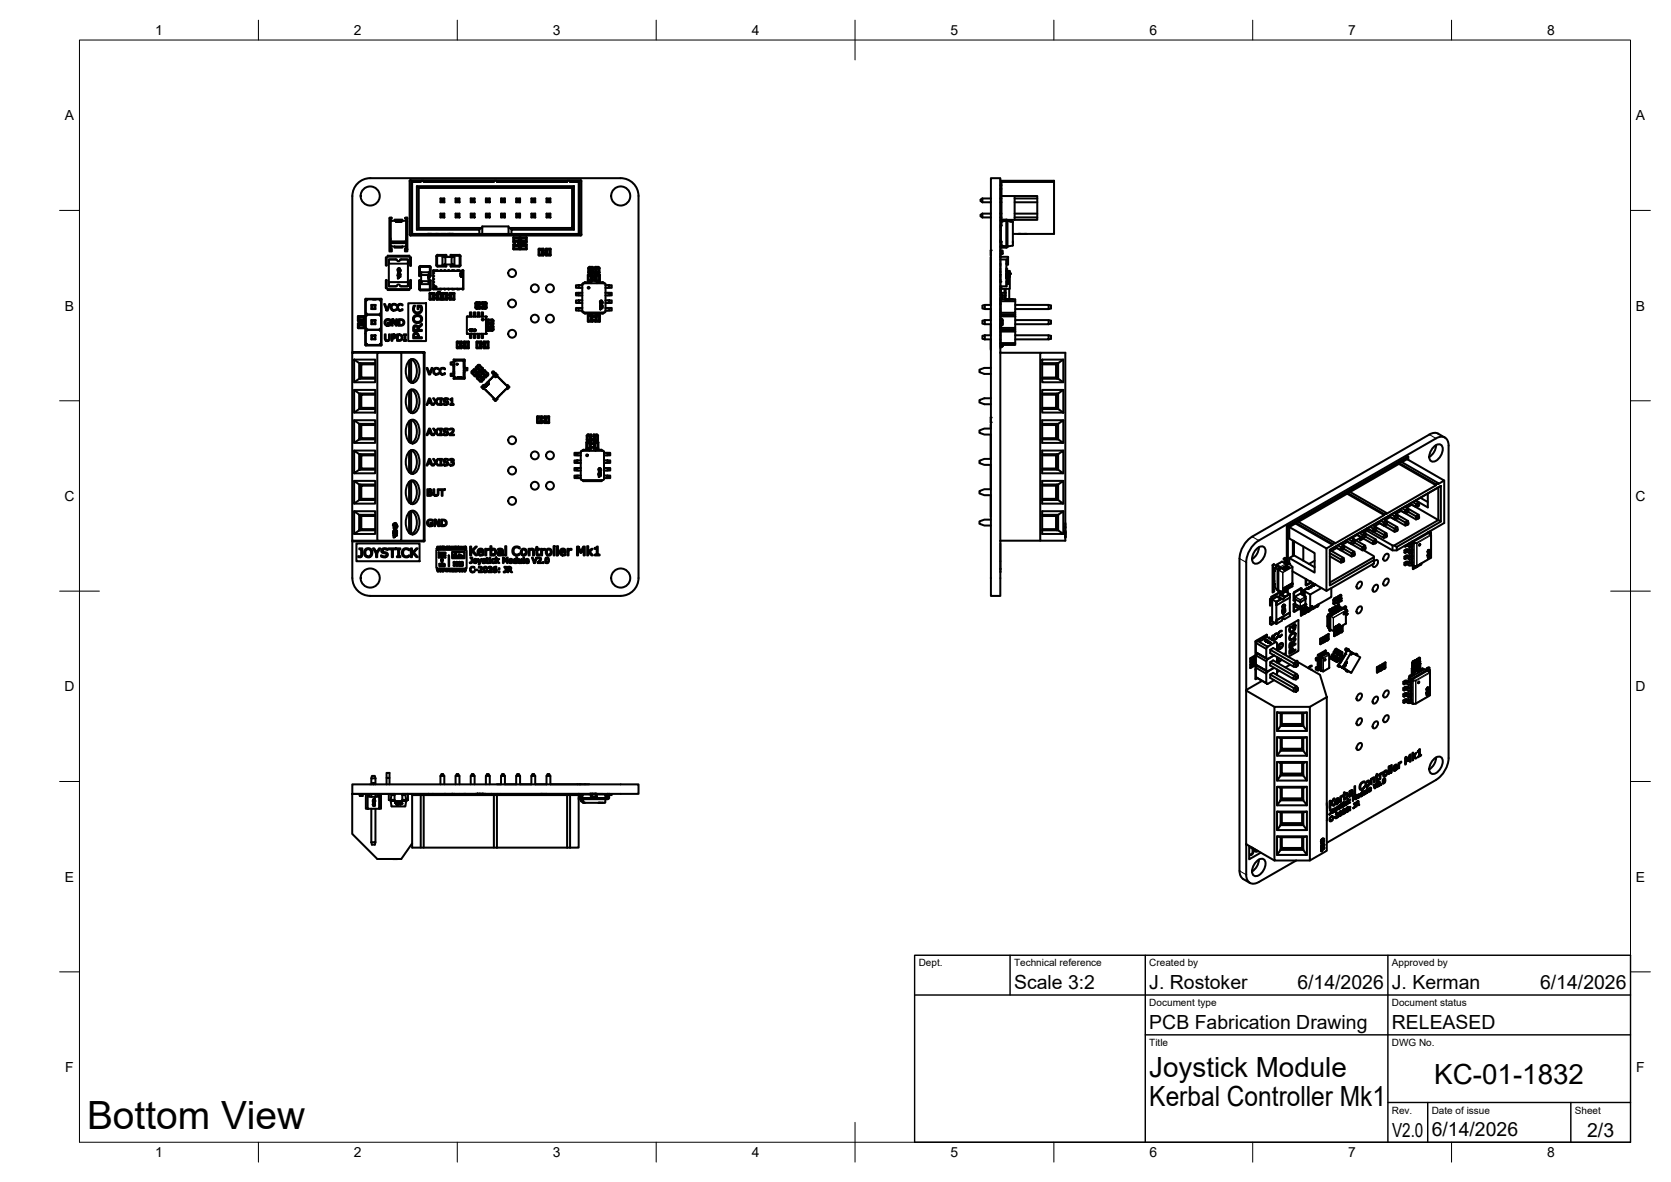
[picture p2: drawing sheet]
<svg xmlns="http://www.w3.org/2000/svg" width="420mm" height="297mm" viewBox="0 0 420 297" stroke-linecap="round" stroke-linejoin="round" font-family="sans-serif">
<defs><g id="words">
<text font-size="9.8" x="21.9" y="283.7">Bottom View</text>
<g font-size="7">
<text x="289" y="270.6">Joystick Module</text>
<text x="360.6" y="272.3">KC-01-1832</text>
<text x="289" y="278.1">Kerbal Controller Mk1</text>
</g>
<g font-size="4.9">
<text x="255" y="248.5">Scale 3:2</text>
<text x="289" y="248.5">J. Rostoker</text>
<text x="326.2" y="248.5">6/14/2026</text>
<text x="350" y="248.5">J. Kerman</text>
<text x="387.2" y="248.5">6/14/2026</text>
<text x="289" y="258.6">PCB Fabrication Drawing</text>
<text x="350" y="258.6">RELEASED</text>
<text x="350" y="285.7">V2.0</text>
<text x="360" y="285.5">6/14/2026</text>
<text x="399.1" y="285.7">2/3</text>
</g>
<g font-size="3.5">
<text x="39" y="8.8">1</text>
<text x="89" y="8.8">2</text>
<text x="139" y="8.8">3</text>
<text x="189" y="8.8">4</text>
<text x="239" y="8.8">5</text>
<text x="289" y="8.8">6</text>
<text x="339" y="8.8">7</text>
<text x="389" y="8.8">8</text>
<text x="16.3" y="30.2">A</text>
<text x="411.3" y="30.2">A</text>
<text x="16.3" y="78">B</text>
<text x="411.3" y="78">B</text>
<text x="16.2" y="125.9">C</text>
<text x="411.2" y="125.9">C</text>
<text x="16.2" y="173.7">D</text>
<text x="411.2" y="173.7">D</text>
<text x="16.3" y="221.6">E</text>
<text x="411.3" y="221.6">E</text>
<text x="16.4" y="269.4">F</text>
<text x="411.4" y="269.4">F</text>
<text x="39" y="290.8">1</text>
<text x="89" y="290.8">2</text>
<text x="139" y="290.8">3</text>
<text x="189" y="290.8">4</text>
<text x="239" y="290.8">5</text>
<text x="289" y="290.8">6</text>
<text x="339" y="290.8">7</text>
<text x="389" y="290.8">8</text>
</g>
<g font-size="2.5">
<text x="231" y="242.9">Dept.</text>
<text x="255" y="242.9">Technical reference</text>
<text x="289" y="242.9">Created by</text>
<text x="350" y="242.9">Approved by</text>
<text x="289" y="252.8">Document type</text>
<text x="350" y="252.8">Document status</text>
<text x="289" y="262.9">Title</text>
<text x="350" y="262.9">DWG No.</text>
<text x="350" y="279.9">Rev.</text>
<text x="360" y="279.9">Date of issue</text>
<text x="396" y="279.9">Sheet</text>
</g>
</g></defs>
<!-- layer: Visible -->
<g fill="none" stroke="#000" stroke-width=".51">
<path d="M88.6 49.3v39.2M88.6 49.3a4.5 4.5 0 0 1 4.5-4.5h63a4.5 4.5 0 0 1 4.4 4.5v96a4.5 4.5 0 0 1-4.4 4.4l-63 .1a4.5 4.5 0 0 1-4.5-4.5M98 54.7h.4M98.1 54.7l-.2 8.5h.6v-.7h-.4l.1-2.3M98.4 54.9h-.3l.1 5M98.4 54.7v.2M99.2 55.5v-.3h2v.3M99.4 55.6h.1zM99.4 55.6h.1M99.5 55.6h.1M99.5 55.6h.2M99.6 55.6h-.1"/>
<path d="M99.6 55.6h.1zM99.6 55.6h.1M99.7 55.6h-.1M99.7 55.6h-.2M99.7 55.6h.1M99.7 55.6h.2M99.8 55.6h-.1M99.8 55.6h.1M99.9 55.6h.1M99.9 55.6h-.1M100 55.6h.1M100 55.6h-.1"/>
<path d="M100.1 55.6h.1M100.1 55.6h-.1M100.2 55.6h.1M100.2 55.6h-.1M100.4 55.6h.4M100.4 55.6h.2M100.4 55.6h.3M100.5 55.6h.3M100.7 55.6h.1M100.8 55.6h.1M101 55.6h-.5h.2M101 55.6h-.1"/>
<path d="M101.9 54.7v.2h.3l-.1 5M102 55.5h-3.7l-.1 6.4h3.8M102.1 55.5v6.4M102.3 54.7h-.4M102.3 54.7h.1M102.4 54.7v.1M102.4 54.8v8.4h-.6v-.7h.4l-.1-2.3M103.2 45.3l-.2 .2v13.5l.2 .2h42.8l.2-.3M103.2 45.3h42.8M103.2 45.3h.1M103.6 45.7h2.2v-.3h.7v.3h17.7v-.3h.7v.3h17.7v-.3h.7v.3h2.2v13.1h-41.9zM104.8 46.8l.5 .4"/>
<path d="M105.3 57.3h15.7M105.8 45.7h-2.4v13.1h17.1v-1.1h-15.7v-10.9h39.5M106.5 45.7h17.7M107.4 58.8h2.8M110.7 58.8h.8M110.7 49.9h1v.9h-1zM110.7 53.7h1v.9h-1zM110.7 49.9l.3 .3M110.7 53.7l.3 .3M111.4 50.5h-.4l-.3 .3M111.4 50.2h-.4v.3M111.4 54.3h-.4l-.3 .3"/>
<path d="M111.4 54h-.4v.3M111.5 58.8h.1M111.6 58.8h.1M111.6 58.8h1M111.7 49.9l-.3 .3v.3l.3 .3M111.7 53.7l-.3 .3v.3l.3 .3M112.6 58.8h.1M112.6 58.8h.7M113.4 58.8h.5M114.6 49.9h.9v.9h-.9zM114.6 53.7h.9v.9h-.9zM114.6 49.9l.3 .3"/>
<path d="M114.6 53.7l.3 .3M115.2 50.5h-.3l-.3 .3M115.2 50.2h-.3v.3M115.2 54.3h-.3l-.3 .3M115.2 54h-.3v.3M115.5 49.9l-.3 .3v.3l.3 .3M115.5 53.7l-.3 .3v.3l.3 .3M118.4 53.7h.9v.9h-.9zM118.4 49.9h.9v.9h-.9zM118.4 53.7l.3 .3M118.4 49.9l.3 .3M119 54.3h-.3l-.3 .3"/>
<path d="M119 54h-.3v.3M119 50.5h-.3l-.3 .3M119 50.2h-.3v.3M119.3 53.7l-.3 .3v.3l.3 .3M119.3 49.9l-.3 .3v.3l.3 .3M120.5 57.7l.5-.4h.3v1.5M120.9 58.8h7.4M121.3 57.3v-.4h6.6v1.9M122.2 49.9h.9v.9h-.9zM122.2 53.7h.9v.9h-.9zM122.2 53.7l.3 .3M122.2 49.9l.3 .3"/>
<path d="M122.8 50.5h-.3l-.3 .3M122.8 50.2h-.3v.3M122.8 54.3h-.3l-.3 .3M122.8 54h-.3v.3M123.1 49.9l-.3 .3v.3l.3 .3M123.1 53.7l-.3 .3v.3l.3 .3M124.9 45.7h17.7M126 53.7h1v.9h-1zM126 49.9h1v.9h-1zM126 49.9l.3 .3M126 53.7l.3 .3M126.6 54.3h-.3l-.3 .3"/>
<path d="M126.6 54h-.3v.3M126.6 50.5h-.3l-.3 .3M126.6 50.2h-.3v.3M127 53.7l-.4 .3v.3l.4 .3M127 49.9l-.4 .3v.3l.4 .3M127.9 57.3h.3l.4 .4M129.1 59.6l3.4 .1M129.1 59.6v1.3l.2-1.1h1.2l.1 1.1 .4-.1v-1h1.2v1h.3M129.8 53.7h1v.9h-1zM129.8 49.9h1v.9h-1zM129.8 53.7l.3 .3M129.8 49.9l.3 .3"/>
<path d="M130.5 54.3h-.4l-.3 .3M130.5 54h-.4v.3M130.5 50.5h-.4l-.3 .3M130.5 50.2h-.4v.3M130.8 53.7l-.3 .3v.3l.3 .3M130.8 49.9l-.3 .3v.3l.3 .3M132.5 59.7v1.1M133.6 53.7h1v.9h-1zM133.6 49.9h1v.9h-1zM133.6 53.7l.3 .3M133.6 49.9l.3 .3M134.3 54.3h-.4l-.3 .3"/>
<path d="M134.3 54h-.4v.3M134.3 50.5h-.4l-.3 .3M134.3 50.2h-.4v.3M134.6 53.7l-.3 .3v.3l.3 .3M134.6 49.9l-.3 .3v.3l.3 .3M137.4 53.7h1v.9h-1zM137.4 49.9h1v.9h-1zM137.4 53.7l.3 .3M137.4 49.9l.3 .3M138.1 54.3h-.4l-.3 .3M138.1 54h-.4v.3M138.1 50.5h-.4l-.3 .3"/>
<path d="M138.1 50.2h-.4v.3M138.4 53.7l-.3 .3v.3l.3 .3M138.4 49.9l-.3 .3v.3l.3 .3M143.3 45.7h2.5v13.1h-17.1M143.8 47.2v10.1h-15.6M143.8 47.2h-38.5v10.1l-.5 .4M143.8 57.3l.5 .4M144.3 46.8v10.9h-15.7v1.1M144.3 46.8l-.5 .4M146 45.3l.2 .2M146.2 45.5v13.4M247 49.9l-.4 .3v.3l.4 .3"/>
<path d="M247 53.7l-.4 .3v.3l.4 .3M247 49.9h2.2M247 49.9v.9M247 53.7v.9M247 50.8h2.2M247 53.7h2.2M247 54.6h2.2M249.2 44.8h2.3v105h-2.3zM251.5 56.6h.3M251.5 49.9h.3M251.5 50.8h.3M251.5 53.7h.3"/>
<path d="M251.5 54.6h.3M251.5 57.1h.2M251.5 58h.2M251.5 46.6h.3M251.5 47.5h.3M251.5 45.3v19.4M251.8 55.2h1.2l.3 .3M251.8 45.7h13.2v13.1h-10.3M251.8 49.3h9v6h-7.6M251.8 55.2l-.3 .3M251.8 55.7l1.2-.2v6.4l-1.2-.2M253.3 55.5l1.4 .3v5.8"/>
<path d="M253.3 55.5h-1.5l-.1 5.1 .1 .1v1.2h1.5M253.3 55.5v6.4M253.7 55.5l.5 .1M253.7 55.5v.1M254.1 55.6h.1M254.2 55.6h.1M255.1 49.9h5.7M255.1 50.8h5.7M255.1 53.7h5.7M255.1 54.6h5.7M255.1 49.3v6M256 58.8h.3"/>
<path d="M256.3 58.8h.2M256.5 58.8h1.5M265 45.7v-.3h-13.2v9.8M90 79.6l.1 1.1 .1-1h1.3v.9l.2 .1v-1.1M91.7 79.5h-1.7M92 75.1h3.8l.2 .1M92 75.1l-.2 .1v11.5l.2 .1M92.1 78.7v.7M92.3 75.4l-.2 .2M92.4 79.1h2.9l.5 .4v2.9l-.5 .5h-2.9l-.4-.5v-2.9zM92.4 75.2h2.9l.5 .5v2.9l-.5 .5h-2.9l-.4-.5v-2.9zM93.4 76.6h1v1.1h-1z"/>
<path d="M93.4 76.6l.1 .2M93.5 76.8h.8v.7h-.8zM93.5 77.5l-.1 .2M93.7 75.2h.6M94.3 77.5l.1 .2M94.4 76.6l-.1 .2M95.5 75.4l.1 .2M95.6 78.7v.7M95.9 75.2v11.5M96.6 76.4h.2l.5 1.5 .6-1.5h.2l-.6 1.6h-.3zM97 64.8v1.9M97 70.5v1.9"/>
<path d="M97 64.7h.3l-.1 2h-.2M97 70.5l.2-.1 .1 2h-.3M97.5 72.7h5.3M97.5 72.6v.3h5.3l.1-.3M98.4 76.7l.4-.3 .8 .1v.3l-.8-.2-.3 .5 .2 .7 .4 .1 .5-.2a.42 .42 0 0 1-.6 .4l-.7-.5zM98.5 60.7l3.3 .1zM98.5 60.8l3.3 .1zM98.5 61l3.3 .1zM99.2 61.9v.3h2v-.3M99.4 65.2h-1.6v6.8h1.6M99.4 65.2h.1M99.4 71.9h.1"/>
<path d="M99.7 72h-1.9v-1.1h4.8v1.1h-2M99.7 71.9a.46 .46 0 0 1 .5-.4 .46 .46 0 0 1 .4 .4M99.7 65.2a.44 .44 0 0 0 .5 .4 .44 .44 0 0 0 .4-.4h2v1.1h-4.8v-1.1h1.9M99.9 69.2h.3h-.1l.1 .1zM100 69.2h.1M100 76.6l.6-.2 .6 .1v.3l-.8-.2-.3 .5 .3 .7 .3 .1 .5-.2a.45 .45 0 0 1-.7 .4l-.4-.2-.2-.4zM100 68.7l.3 .1zM100 69.4l.3 .1zM100 69.5h.3l-.1 .3M100 69.8l.3 .1-.3 .1zM100 67.6l-.1 .2 .3 .4v-.6l.1-.1 .2 .2M100 69.5v.1"/>
<path d="M100 69.1h.1M100 67.6a.29 .29 0 0 1 .4-.2 .29 .29 0 0 1 .2 .3M100 68.9h.1M100 69.6l.2 .1M100.1 69.1h.1M100.1 68.9h.1l-.1 .1M100.1 69.6l.1 .1M100.1 68.9h.1M100.1 69.6h.1M100.1 69.7h.1M100.2 69.9h.1M100.1 69l.1 .1"/>
<path d="M100.1 69v.1M100.2 69.1h-.1M100.2 69v.1M100.2 69.1h.1M100.2 69.7h.1M100.4 69.3l.1 .1M100.4 68.7h.3l-.3 .1zM100.4 69.1l.3 .1h-.3zM100.4 69.2h.3l-.1 .2M100.4 69.5l.3 .1-.3 .1zM100.4 69.2v.1M100.5 68.8l.2 .1"/>
<path d="M100.5 68.9v.1M100.5 69.3h.1v.1M100.5 69.3l.1 .1M100.5 68.9h.2M100.5 69.4h.1M100.5 67.7l.1 .4-.3 .3-.3-.3 .3 .4M100.5 69.5l.1 .1zM100.6 67.7l.1 .1M100.7 67.8v.2M100.7 68l-.4 .5M100.9 65.2h1.7v6.8h-1.7M100.9 65.2h.1"/>
<path d="M100.9 71.9h.1M102.4 62.6h.1M102.7 76.2h4.4v9.5h-4.4zM102.9 64.3l-5.5 .1 5.5 .1M102.9 64.2v.3M103.1 64.8v1.9M103.1 70.5v1.9M103.1 64.7h.2l.1 2h-.3M103.1 70.5h.3l-.1 1.9h-.2M104 76.8h.4l-.3 .6v.6l.7 .5 .7-.1 .4-.6-.1-.7h-.6v.6h-.2v-.9h.9l.2 .6-.2 1-.6 .4-1.1-.2-.4-.8zM104.1 79.5l.6-.4 1 .2 .4 .6-.1 .9-.7 .4-1-.2-.5-.6zM104.2 79.8l.4-.3a.78 .78 0 0 1 1.2 .2 .78 .78 0 0 1-.3 1.1l-.8 .1-.4-.2-.2-.5z"/>
<path d="M105.4 69.3v-2.1l.1-.3 2.5-.1 .3 .4v2.1M105.4 70.5l.2-.1v2.3l2.5-.1M105.4 69.3h.2M105.9 69h.1M105.9 70.8h.1M105.9 69.2v-.8h1.8l.1 .8M105.9 70.7v.7h1.9v-.7M105.9 69v1.8M105.9 69v.1M106 70.8h1.8M107.7 70.8h.1M107.8 69v1.8"/>
<path d="M107.8 69h-1.8M107.8 69h-.1M107.8 70.8h.1M107.8 69.8h.1M107.8 69.7h.1M107.8 69.6v.1M107.8 69.5h.1M107.8 69.4h.1M107.8 70.2h.1M107.8 69.2h.1M107.8 69h.1M107.8 69.6h.1"/>
<path d="M107.8 70h.1M107.8 69.9h.1M107.8 70.4h.1M107.8 70.7h.1M107.8 69.5v.1M107.8 69.7v.1M107.8 69.4v.1M107.8 69.9v.5M108 73.6h1.3l-.1 .3h-1v1.2h1l.1 .2-1.3-.1zM108.1 67.2v2.1M108.1 70.5v2.1M108.1 67.2l-2.5-.1v2.2"/>
<path d="M108.1 70.5l.2-.1v2.2l-.3 .4-2.5-.1-.1-.3v-2.1M108.1 69.3h.2M108.9 67.9l1.1 .1zM108.9 68.1h7.5v4.5h-7.5zM108.9 68.3v.3M108.9 69v.4M108.9 69.8v.3M108.9 70.5v.4M108.9 71.3v.3M108.9 72v.4M108.9 72.6h1.1M109 72.6v.1h1v-.1"/>
<path d="M109.1 74.2l-.3-.1v.8h1.5v-.8l-.3 .1M109.1 74.8v.1M109.1 74.8h.1M109.1 74.2h.1M109.1 74.1h.9M109.1 74.1h.8v.7h-.8zM109.2 74.9h.3M109.6 74.9h.1M109.7 74.9h.1M109.8 74.9h.1M110 74.8v.1M110 64.3h2.1"/>
<path d="M110 64.3v2.4h2.2l-.1 .3h-2.1l-.3-.2v-2.4l.3-.4 2.2 .1v.2M110.2 68.1h.4M110.2 72.6h.4M110.3 73.4h.2l-.1 .2-.2-.1zM110.8 67.9l.2 .1-.2 .1M110.8 72.6h.1M110.8 72.6v.1M110.8 67.9v.2M110.9 72.6l-.1 .1M111 73.7v1.5M111.1 73.7l-.5-.1-.2-.4-.3 .4-.4 .1 1.1 .2v1.2h-.9l-.1 .2 1.3-.1M111.2 68.1h.3"/>
<path d="M111.2 72.6h.3M111.7 67.9l.3 .1zM111.8 72.6h.1M111.8 72.6l.1 .1v-.1M111.9 66.4h.1M111.9 66.5h.1M111.9 64.5v.1M111.9 64.6h.1M111.9 64.6h1.7M111.9 66.5h1.7M111.9 64.6v1.8M112 64.5l-.7 .1v1.8l.7 .1"/>
<path d="M112 64.5v.1M112.1 68.1h.4M112.1 72.6h.4M112.2 64.6h.1M112.3 64.6h.1M112.3 74.8h.1M112.3 74.1h.9M112.3 74.2l-.3-.1v.8h1.5v-.8l-.3 .1M112.3 74.1h.9v.7h-.9zM112.4 64.6h.1M112.4 73.9h-1v1.2h1M112.4 73.6h-1.1l-.1 1.6 1.2 .1"/>
<path d="M112.4 73.6v.2M112.4 75.1v.2M112.5 74.9h.2M112.5 64.6h.1M112.6 64.6h.1M112.7 64.6h.1M112.7 67.9l.3 .1-.3 .1M112.7 72.6h.2M112.7 72.6v.1M112.7 67.9v.2M112.8 74.9h.1M112.8 64.6h.4"/>
<path d="M112.8 64.6h.1M112.9 64.6h.1M112.9 74.9h.1M112.9 72.6l-.2 .1M113 73.6h1.3v1.7h-1.3l.1-.2h.9v-1.2l-.9-.1zM113 74.9h.1M113.1 74.9h.1M113.1 64.6h.1M113.1 68.1h.4M113.1 72.6h.4M113.2 64.6h.1M113.2 74.8h.1"/>
<path d="M113.3 64.3h2.2M113.4 64.3l-.1-.2 2.2-.1 .3 .4M113.5 64.5l.8 .1v1.8l-.8 .1M113.5 64.5v.1M113.6 64.6h.1M113.6 66.5h.1M113.6 66.4v.1M113.6 64.6v1.8M113.7 67.9l.5 .1zM113.7 72.6h.5M113.7 72.6v.1h.5v-.1M114.4 72.6h.4"/>
<path d="M114.4 68.1h.4M115 67.9l.5 .1-.5 .1M115 72.6h.4M115 72.6v.1M115 67.9v.2M115.4 72.6v.1h-.4M115.5 64.3l.1 2.4-2.4 .2 2.3 .1 .3-.3M115.7 68.1h.3M115.7 72.6h.3M115.8 68.9h.1M115.8 68.6h.1M115.9 68.8h.1"/>
<path d="M115.9 68.9h.1M115.8 64.4v2.3M115.8 69.2v.3M115.8 68.8h.1M115.9 68.7h.1M115.8 68.7h.1M115.8 68.7l.1 .1M116 68.6h.1M116 68.5h.1M116.1 68.7h.1M116.1 68.9h.1M116.1 68.8h.1"/>
<path d="M116 68.9h.1M116 69.3v-.1v.4l-.2-.2M116.1 69.4h.1M116 68.5l.1 .1M116 69.1l-.2 .1M116 69.1l.1 .1M116.1 68.6h.1M116.1 69.2l-.3 .1 .1 .2 .1-.2M116.3 72.6h.1M116.4 68.1l-.2-.2 .3 .1v4.7h-.2v-.1M117.4 79.6v4.2M117.5 79.6h4.6"/>
<path d="M117.5 79.5l-.1 .1M118.2 79.6v-1.1h.3v1.1M119.1 79.6v-1.1h.4v1.1M119.5 76.2v1.1M119.5 77.3h.1M119.5 77.3l.4 .3M119.5 76.2h.1M119.7 76.2v1.1M119.8 77.3h.1M119.8 77.3l.1 .1M119.8 76.2h.1M119.9 77.4l.8 .1-.8 .1"/>
<path d="M119.9 75.9h.7M119.9 76.1h.1M119.9 76.1l-.1 .1M119.9 77.4h.1M119.9 75.9l-.4 .3M119.9 75.9h.1M119.9 77.6h.1M120.1 79.6v-1.1h.4v1.1M120.5 76.4h-.3v.7h.4M120.5 76.4h.1M120.5 77.1h.1M120.5 77.1h.8"/>
<path d="M120.5 76.4v.7M120.6 76.4h.7M120.6 77.1h.1M120.6 75.9v.2h-.7M120.7 77.1h.1M120.8 77.1h.1M120.9 77.1h.1M121 77.1h.1M121.1 79.6v-1.1h.4v1.1M121.3 75.9h.7M121.3 75.9v.2l.9 .1M121.3 77.1h.4"/>
<path d="M121.3 76.4h.4M121.3 77.1h.1M121.3 76.4h.1M121.4 76.4h-.1M121.4 76.4h.1M121.4 77.1h.1M121.4 76.4v.7M121.7 76.4v.7M121.7 77.1h.1M122 77.4l-.8 .1 .8 .1M122 77.6h.1M122 75.9l.4 .3"/>
<path d="M122 77.4h.1M122.1 76.2v1.1M122.1 79.5l.1 .1M122.2 77.3l-.2 .1M122.2 76.2h.1M122.2 77.3h.1M122.2 79.6v4.2M122.4 76.2v1.1M122.4 76.2h.1M122.4 77.3l-.4 .3M122.4 77.3h.1M129.5 60.7h.8v.9h-.8z"/>
<path d="M129.5 60.7v.9M129.6 60.7l-.1-.3h.8v1.5h-.8l.1-.3M129.6 61.6h.1M130.2 61.6h.1M130.2 60.7h.1M130.3 61v.1M130.3 61h.1M130.3 61.1h.1M130.3 60.8h.1M130.3 61.2v.2M130.3 60.9h.1M130.3 61.2h.1"/>
<path d="M130.3 61.3h.1M130.3 60.9v.1M130.3 60.8v.1M131.2 61.2h.1M131.2 60.9v.3M131.2 61.2v.1M131.2 61.3h.1M131.2 61.4v.1M131.2 61.5h.1M131.2 61.6h.1M131.2 60.7h.1M131.3 60.7h.7v.9h-.7z"/>
<path d="M131.3 61.6h-.1M131.3 61.6h.1M131.9 60.7l.1-.3h-.8v1.5h.8l-.1-.3M131.9 61.6h.1M132 60.7v.9M132.5 61.5v1.1M132.5 62.5l-3.4 .2M132.5 61.5h-.3v.9h-1.2l-.1-1.1-.4 .2v.9h-1.2l-.2-1.1v1.4M135.5 64.2h1.1M135.5 64.2l-.1-.1 .1-1.6h1.2l-.1 .2h-1v1.3h1.1l-.1 .2M136.5 63.1l-.3-.1v.7h1.5v-.7l-.3 .1M136.5 63h.9v.7h-.9z"/>
<path d="M136.5 63h.1M136.5 63.7h.1M136.5 63h.9M136.7 63.7h.2M137 63.7h.1M137.1 63.7h.1M137.2 63.7h.1M137.3 64.2h1.1M137.3 64.2l-.1-.2h1v-1.3h-.9l-.1-.2h1.2l.1 .1-.1 1.6M137.4 63.7h.1M145.5 77.4v.6h-.7v-.6h1.6M145.5 78h.9"/>
<path d="M145.5 75.5v.6h-.7v-.6h1.6M145.5 76.1h.9M145.5 73.6v.6h-.7v-.6h1.6M145.5 74.2h.9M145.5 71.7v.6h-.7v-.6h1.6M145.5 72.3h.9M146.4 78.2l.3 .3h5.3M146.5 78.2l.2 .3M146.7 71.3l-.2 .2M146.7 71.2h5.3M146.7 71.2l-.3 .3v6.7M146.9 78.5l.2 .3h4.5l.1-.3"/>
<path d="M147.8 69h1.3l-.1 .2h-1v1.3h1l.1 .2-1.3-.1zM147.9 67.4v1.1M147.9 68.4v.1M147.9 68.5l.4 .3M147.9 67.4h.1M148.1 67.4v1.1M148.1 68.4h.1M148.1 67.4h.1M148.1 68.4l.2 .2M148.3 68.6l.8 .1-.8 .1M148.3 67.1l.8 .1-.8 .1M148.3 67.3h.1"/>
<path d="M148.3 67.3l-.2 .1M148.3 68.6h.1M148.3 67.1l-.4 .3M148.3 67.1h.1M148.3 68.8h.1M148.4 70.9h-1.3l-.2 .3M148.4 70.9l.2 .2M148.6 71.1v.1M148.6 67.6v.7M148.6 68.3h.1M148.6 67.5h.3M148.6 67.5v.1"/>
<path d="M148.9 70.1l-.3 .1v-.7h1.5v.7l-.3-.1M148.9 69.5h.9v.7h-.9zM148.9 79.7h.9v.7h-.9zM148.9 69.5h.1M148.9 70.2h.1M148.9 79.6v.1M148.9 68.3h.1M148.9 68.3h.8M148.9 67.6h.8M148.9 67.6v.7M148.9 67.5v.1M148.9 68.3h-.3"/>
<path d="M149 69.5h.1M149 79.6h.1M149 79.4l.1-.2h-1.3v1.6h1.3l-.1-.2h-1v-1.2h1M149.1 68.3h.1M149.2 69.5h.1M149.2 79.6h.1M149.2 68.3h.1M149.3 68.3h-.1M149.3 68.3h.1M149.3 69.5h.3M149.3 79.6h.3M149.4 68.3h.1"/>
<path d="M149.6 69h1.2v1.7h-1.2l.1-.2h.9v-1.3h-.9zM149.7 79.4l-.1-.2h1.2v1.6h-1.2l.1-.2h.9v-1.2h-.9M149.7 68.5v.3h.7M149.7 68.3h.4M149.7 67.5h.4M149.7 67.5v.1M149.7 68.3h.1M149.7 67.6h.1M149.8 67.6v.7M149.8 69.5h.1M149.8 79.7h.1M149.8 70.2h-.9"/>
<path d="M150.1 67.5v.1M150.1 67.6v.7M150.1 71.2l.2-.3h1.2l.2 .3M150.4 68.8h.1M150.4 68.5h.1M150.5 67.4v1M150.5 67.4h.1M150.5 68.4l-.8 .2M150.5 68.4h.1M150.7 67.4v1.1M150.8 67.4h.1M150.8 67.4l-.4-.3-.8 .1 .9 .2"/>
<path d="M150.8 68.5l-.4 .3M150.8 68.4v.1M150.9 77.1h.1M150.9 77.1l.2 .1zM150.9 76.8l.1 .1M150.9 76.7l.3 .1zM150.9 77h.1M150.9 77.2l.3 .2zM150.9 77.4h.3l-.1 .2zM150.9 77.6l.3 .1-.3 .1zM150.9 76.3l.3 .2M150.9 76.8h.1"/>
<path d="M151 77.4l.1 .1M151 77h.1M151 77.4v.1M151 76.8v.1M151 76.8h.1M151 75.6l-.2 .3 .3 .3 .1-.4M151.1 77.7h.1M151 75.6h.4l.1 .4M151 76.9h.1M151 76.9l.1 .1M151.1 77h.1M151.1 76.9h-.1"/>
<path d="M151.3 76.7h.2zM151.3 76.8v.1zM151.3 77l.2 .1zM151.3 77.1l.2 .2zM151.3 77.3l.2 .1-.2 .1zM151.3 77.2h.1M151.3 77.2h.2M151.3 75.8l.1 .4-.2 .2-.2-.3-.1 .2M151.3 76.8l.2 .1-.2-.1M151.3 75.8l-.2-.2v.2M151.4 77.4h.1M151.3 75.7v.1"/>
<path d="M151.6 76l-.4 .5M152 71.2l.3 .3v6.7M152.3 77.4h1.5v.6h-.6v-.6M152.3 78h.9M152.3 75.5h1.5v.6h-.6v-.6M152.3 76.1h.9M152.3 73.6h1.5v.6h-.6v-.6M152.3 74.2h.9M152.3 71.7h1.5v.6h-.6v-.6M152.3 72.3h.9M152.3 78.2l-.3 .3M247.6 76.6l-.6 .2v.7l.6 .2"/>
<path d="M247.6 76.6v1.1M247.6 76.6h1.6M247.6 77.7h1.6M249.1 64.7v11.9M249.1 62.9v1.2M249.1 64.1h.1M249.1 77.7v2.7M251.5 74.1h.6v.8h-.6M251.5 63h.6v.7h-.6M251.5 65.2h1.6M251.5 72h.3v.4h-.3M251.5 72.6h.3"/>
<path d="M251.5 70.8h.1M251.5 61.9l.3 .3h1.2l.3-.3M251.5 73.6h.3v.5M251.5 70.9h.1M251.5 76.1h.1M251.5 68.1h.1M251.5 69.5h.1M251.5 79.6h.1M251.5 70.2h.1M251.5 60.8h.3M251.5 68.3h.1M251.5 69.2h.1"/>
<path d="M251.5 69.4h.1M251.5 70.7h.1M251.5 78.5h.1M251.5 78h.1M251.5 75.5h.1M251.5 60.4h.2M251.5 72h1.5M251.5 66.3h.1M251.5 70.1h.1M251.5 69.8h.1M251.5 70.5h.1M251.5 76.6h.1"/>
<path d="M251.5 77.7h.1M251.5 69h.1M251.5 78.8l.1 .1M251.5 64.7v17.8M251.5 76.4h.1M251.5 66.4l.1 .1M251.6 76.4h-.1M251.6 67.5l-.1 .1M251.6 79.1h3.7v.4h-3.7zM251.6 75.2h3.7v.5h-3.7zM251.6 75.7v2.9h3.7v-2.9M251.6 78.6v.5h3.7v-.5"/>
<path d="M251.6 79.5v.7M251.6 68.4l-.1 .1M251.7 60.4l-.2 .4M251.7 63.7h.2M251.7 60.4l-.1 .4M251.7 72.6v1M251.8 61.9l.2-.1zM251.8 73.6h1.1M251.9 74.9h-.2v.3M252.1 74.1v.8M252.1 63v.7M252.1 61.8v.1"/>
<path d="M252.6 72.6v1M252.6 74.2v1M252.7 75.2h.2M252.9 75.2h.3M252.9 73.6v.6h-.8M252.9 72.6v1M252.9 74.2v1M253 69h.1M253 68.8v.1M253 69.5h.1M253 68.7v.1M253 68.9v.1"/>
<path d="M253 69v.1M253 69.1v.1M253 69.2v.1M253 69.4v.1M253 69.5v.5M253 67.4v1.1M253 68.1h.9v4.5h-2.4M253 68.4l.5 .1M253 70.9h.1M253 65.2v6.8M253.1 70.7l.4 .1M253.1 65.2l-.1 1.1"/>
<path d="M253.1 70.9l-.1 1.1M253.3 75.2h.1M253.4 75.2h.1M253.4 69v.1M253.4 69l-.3 .1M253.4 69h.1M253.4 69.2h.1M253.4 70.7h.1M253.4 69v1.8M253.4 70.8h.1M253.5 70.8h.1M253.5 68.5v.7"/>
<path d="M253.5 70.7v.6M253.5 64.6v1.8M253.5 71.3l-.4 .1M253.5 64.6h-2M253.5 66.4l-.5 .1M253.5 75.2h.1M253.6 75.2h.1M253.8 72.6v2.6h.8M253.9 68.6h.1M253.9 68.8v.1M253.9 68.9h.1M253.9 69.1v.5"/>
<path d="M253.9 68.5v.1M253.9 68.8h.1M253.9 68.9v.1M253.9 69.4h.1M253.9 69.2h.1M253.9 68.5h.1M253.9 68.6v.2M254.7 61.6l-1.4 .3M255.3 79.5v2.9h-3.7v-.7l-.1 .4M255.3 76.6h8.4v1.1h-8.4M263.7 76.6l.6 .2v.7l-.6 .2M89 98h5.3v5.7h-5.3z"/>
<path d="M89 90.4h5.3v5.7h-5.3zM89 90.4l1.3 .9h4M89 98l1.3 .9v3.9l-1.3 .9M90 81.2l.2 .1v1h1.3v-1l.2-.1v1.2h-1.7zM90.3 91.3v3.9M90.3 98.9h4M90.5 81h.1M90.5 80.7v.3M90.5 81v.1M90.5 81.1h.1M90.5 81.2v.1M90.5 80.5h.1"/>
<path d="M90.5 81.4h.1M90.5 80.5h.7v.9h-.7zM90.6 91.3v3.9M90.6 98.9v3.9M91.1 80.5l.1-.3h-.7v1.5h.7l-.1-.3M91.1 80.5h.1M91.1 81.4h.1M91.2 80.5v.9M91.8 83.8h.1M92.1 86.4l.2 .1M92.1 82.6v.6M92.4 82.9h2.9l.5 .4v2.9l-.5 .5h-2.9l-.4-.5v-2.9z"/>
<path d="M93.4 80.4h1v1.1h-1zM93.4 84.3h1v1h-1zM93.4 80.4l.1 .2M93.4 84.3l.1 .1M93.5 80.6h.8v.7h-.8zM93.5 84.4h.8v.7h-.8zM93.5 81.3l-.1 .2M93.5 85.1l-.1 .2M94.3 81.3l.1 .2M94.3 85.1l.1 .2M94.3 95.2h-4l-1.3 .9M94.3 91.6h-3.5v3.3h3.5"/>
<path d="M94.3 99.2h-3.5v3.3h3.5M94.4 80.4l-.1 .2M94.4 84.3l-.1 .1M94.9 88.7h6v47.2h-6zM94.9 88.7h-6.3v47.2h6.3M95.6 86.4l-.1 .1M95.6 82.6v.6M96 86.7l-.2 .1h-3.8M96.8 84h.2v1.2l.3 .3 .4-.1 .1-1.4h.2v1.2l-.2 .4-.6 .1-.4-.3zM96.8 80.5l.5-.3 .9 .1v.3l-.5-.2-.5 .1-.3 .5 .2 .5 .3 .2 .5-.1v-.4h-.4v-.2h.7v.8l-.8 .1-.5-.2-.2-.5zM98.4 84l.8 .1 .3 .3-.1 .5-.7 .2v.6h-.3zM98.6 80.2h.3l.7 1.3v-1.3h.2v1.7l-.3-.1-.7-1.4-.1 1.5h-.1z"/>
<path d="M98.7 84.2l.5 .1v.5l-.5 .1zM99.8 84h.8l.5 .4 .1 .7-.4 .5-1 .1zM100.1 84.2l.5 .1 .3 .2 .1 .5-.3 .4-.6 .1zM100.3 80.2h.8l.4 .3 .2 .6-.4 .6-1 .2zM100.5 80.4h.6l.3 .3v.5l-.2 .4-.7 .1zM100.9 88.7h5.7v47.2h-5.7M101.5 84h.7v.2h-.2v1.3h.2v.2h-.7v-.2h.2v-1.3h-.2zM102.9 90.6v5.2M102.9 98.3v5.1M103 98.1a1.32 1.32 0 0 1 2.1 .9 4 4 0 0 1-1 4.8 1.67 1.67 0 0 1-1.9-1.6l-.1-2.1a3.2 3.2 0 0 1 .9-2zM103 90.5a1.32 1.32 0 0 1 2.1 .8 4 4 0 0 1-1 4.8 1.67 1.67 0 0 1-1.9-1.6l-.1-2a3.2 3.2 0 0 1 .9-2zM103 90.5v5.4"/>
<path d="M103 98.1v5.5M103.3 90.3h.1M103.3 96.1h.1M103.3 97.9h.1M103.4 90.3v5.8M103.4 97.9v5.8M103.4 90.3a3.6 3.6 0 0 1 1 4.8l-.6 .8-.4 .2M103.4 97.9a3.6 3.6 0 0 1 1 4.8l-.6 .8-.4 .2M104.1 81.9l.5-.1 .5 .4 1-.8v.4l-.9 .7v.4h.9v.3h-2.2zM104.1 83.8l.4-.2 .4 .1 .3 .4 .1 .6h.8v.3h-2.2zM104.2 82.2l.1-.1a.45 .45 0 0 1 .5 0 .45 .45 0 0 1 .2 .5v.3h-.9zM104.2 84l.1-.1a.45 .45 0 0 1 .5 0 .45 .45 0 0 1 .2 .5v.3h-.9z"/>
<path d="M106.6 88.5h-18v.2M106.6 88.4l.2 .2M106.8 88.7v47.2M107.3 92.5h.2l.5 1.4 .4-1a.26 .26 0 0 1 0-.3 .26 .26 0 0 1 .3 0l-.5 1.5h-.4zM109.1 92.7l.4-.3 .8 .2v.2l-.4-.2-.5 .1-.3 .6 .3 .6 .4 .1 .5-.2v.2l-.7 .2-.5-.3-.2-.4zM110.7 92.7l.4-.3 .8 .2v.2l-.4-.2-.5 .1-.3 .4 .1 .6 .3 .2 .7-.1a.45 .45 0 0 1-.7 .3l-.4-.1-.2-.4zM113.8 91h-.5v.6h.5M113.8 93.9h-.5v.6h.5M113.8 91h.1M113.8 91.6h.1M113.8 93.9h.1M113.8 94.5h.1"/>
<path d="M113.8 91h.4M113.8 91.6h.4M113.8 93.9h.4M113.8 94.5h.4M114 92.1v1.4M114 93.4l.2 .1M114 95h2.6v-1.5l.2-.1v1.8h-2.7zM114 90.4h2.8v1.7l-.2-.1v-1.4h-2.5zM114.2 90.7v4.1l.2 .1h2.2v-4.2M114.2 90.7l2.3-.1 .1 .1M114.2 92.1h-.2M114.9 85.8h1.2l-.1 .2h-.9v1.3h.9l.1 .2-1.3-.1z"/>
<path d="M115 94.9h.1M115.1 94.9h.1M115.1 94.9h.3M115.1 94.9h-.1M115.1 94.9h.3h-.2M115.3 94.9h.1M115.4 94.9h.1M115.4 94.9h-.1M115.5 94.9h.1M115.6 94.9h.1M115.7 94.9h.1M115.8 94.9h.1"/>
<path d="M115.9 94.9h.1M115.9 94.9h-.1M116 94.9h.1M115.9 86.4l-.3-.1v.7h1.5v-.7l-.3 .1M115.9 86.3h.9M115.9 86.4h.1M115.9 87h.1M115.9 86.3h.1M115.9 86.3h.9v.7h-.9zM116.1 87h.3M116.4 87h.1M116.5 87h.1"/>
<path d="M116.6 92.5h.9v.6h-.9M116.6 85.8h1.3v1.7h-1.3l.1-.2h1v-1.3h-1zM116.6 87h.1M116.7 87h.1M116.8 87h.1M116.8 86.3h.1M117.4 83.8h4.8M118 82.8l.1 .2zM118.1 83h.1M118.2 83.9v1h.3v-1M118.2 82.9h.1M118.2 82.9v.1"/>
<path d="M118.2 83.1l.1 .1zM118.3 82.8l-.1 .1M118.3 83.2h.1M118.3 82.8h-.1M118.3 82.9v.1M118.3 82.8v.1M118.3 82.8l.1 .2zM118.4 83.1v.1M118.4 83.1h.1M118.4 83.2h.1M118.5 83.1h-.1M118.5 83.1v.1l-.1-.1"/>
<path d="M118.5 82.8h.1M118.5 83.1l.1 .1zM118.5 82.8l-.1 .1 .1-.1M118.6 82.9h.1M118.6 82.8h.1M118.6 82.8v.1M118.6 93.3v.5M118.6 93.8l.8 .7M118.6 93.8h.1M118.6 93.3h.1M118.7 83.2h.1M118.7 82.9h.1"/>
<path d="M118.7 83.1h.1M118.7 83.1v.1M118.7 82.8h.1M118.7 83.1l-.1 .1M118.7 82.8v.1M118.7 83.1l.1 .1zM118.7 82.8l.1 .2zM118.8 93.5v.1M118.8 93.6l.7 .8M118.8 93.5h.1M118.8 93.6h.1M119.1 82.8l.1 .4 .2-.1"/>
<path d="M119.1 82.8l-.1 .2 .1 .2M119.1 83.9v1h.4v-1M119.1 92.8l-.5 .5M119.2 92.8l.1 .1M119.2 93.4h.1M119.3 92.9l-.5 .6M119.4 94.5h.1M119.4 83h.2l-.1 .1M119.4 83h-.3l.4-.2 .2 .2-.2 .2M119.4 93.2l.5 .5M119.4 93.2h.1M119.5 93.2l-.3 .2 .5 .5 .3-.2"/>
<path d="M119.5 83.2h-.4M119.5 94.4h.1M119.5 94.4h.2M119.7 94.4h.1M119.8 85.8h1.3l-.1 .2h-1v1.3h1l.1 .2-1.3-.1zM119.8 94.5h-.4M119.9 94.5h.1M119.9 93.7h.1M120 93.7h.1M120 95.1l.7 .8M120 95.1h.1M120 94.6h.1"/>
<path d="M120 92.6l.2-.2 .6 .5-.3 .2M120 92.6h.1M120 92.6l-.6 .6M120 92.6l.5 .5M120.1 93.6h.1M120.1 94.8l.6-.7-.8 .5v.5M120.1 83.9v1h.4v-1M120.1 94.8v.2M120.1 95l.7 .7M120.1 94.8h.1M120.1 95h.1M120.1 93.5h.1"/>
<path d="M120.2 93.5h.1M120.2 93.5l-.1 .1M120.2 93.4v.1M120.2 93.4h.1M120.2 92.4h.1M120.3 93.4h.1M120.3 91.9h.2M120.3 91.9l-.5 .6-.2-.2M120.4 94l-.6 .5M120.4 94l-.2-.2-.5 .6M120.5 91.9l.7 .8M120.5 91.9h.1"/>
<path d="M120.5 93.1v.1M120.5 93.2l-.5 .5M120.5 94.8l.5 .5M120.6 94.7v.1M120.6 93.1h.1M120.6 91.8l.8 .7M120.6 91.8l-.3-.1-.7 .6M120.6 91.8h.1M120.7 95.9h.1M120.8 94.5h.1M120.8 94.5l.5 .5M120.8 94.5l-.3 .2"/>
<path d="M120.8 95.7h.1M120.9 95.7h.1M120.9 87h-.3v-.7h1.5v.7h-.3M120.9 86.4h.1M120.9 86.3v.1M120.9 87h.1M120.9 87h.9M120.9 86.3h.1M120.9 86.3h.9v.7h-.9zM121 86.3h.1M121 95.7h.1M121 95.2h.1"/>
<path d="M121.1 83.9v1h.4v-1M121.1 97.4l.5 .4 .1-.2M121.1 97.2v.1M121.2 86.3h.1M121.2 95.9h-.5M121.2 95.9h.1M121.2 92.8l-.5 .7 .7-.5M121.2 92.7v.1M121.2 92.7h.1M121.2 92.8h.1M121.3 86.3h.1M121.3 95h.1"/>
<path d="M121.3 86.3h.3M121.3 95l-.2 .3M121.3 93.9h.1M121.4 93.9h.1M121.4 93.9l-.6 .6M121.4 92.5v.5M121.4 92.5h.1M121.4 93h.1M121.4 93.9l.5 .5M121.4 94.9h.1M121.5 94.9h.1M121.5 94.8h.1"/>
<path d="M121.5 94.8l-.1 .1M121.6 94.8h.1M121.5 95.2l-.5 .5M121.6 95.2l.1 .1-.5 .6M121.6 93.7l-.3 .3M121.6 94.7h.1M121.6 94.7v.1M121.6 93.7h.1M121.6 93.7l.5 .5M121.7 86h.9v1.3h-.9M121.7 85.8l1.2 .1M121.7 96.9l-.4 .4 .4 .3"/>
<path d="M121.7 87.3v.2M121.7 85.8v.2M121.7 96.9l-.2-.1-.4 .4M121.7 97.2h.2zM121.8 86.3v.1M121.8 86.3h.1M121.8 97.2h.1M121.8 93.3l.7 .7M121.8 93.3h.1M121.8 94.5h.1M121.8 97v.1M121.9 97.1h.1"/>
<path d="M121.9 94.5l-.6 .5M121.9 97v.1M121.9 97h.1M121.9 94.4h.1M121.9 97l.1 .1zM122 93.1l.7 .7M122 93.1h-.5l-.5 .7 .8-.5M122 93.1h.1M122 96.8h.1M122 97.2l.1 .1zM122 96.8v.2v-.2M122 97.9l.2 .2"/>
<path d="M122.1 97.3h.1M122.1 96.8v.1M122.1 96.8h.1M122.1 96.9h.1M122.1 94.2l-.2 .3M122.1 94.2h.1M122.1 97.1h.1M122.1 97.1v.1M122.1 96.7v.1M122.2 97.1l-.1 .1M122.2 97.1v.1M122.2 96.7v.1"/>
<path d="M122.2 97.1h.1M122.2 97.1h-.1M122.2 96.8h.1M122.2 97.2h.1M122.2 96.7h-.1M122.2 96.7l.1 .1zM122.2 82v1.3M122.2 80.1v1.3M122.2 96.4l-.2 .2M122.2 97l.1 .1zM122.3 96.9h.1M122.3 96.9v.2v-.2"/>
<path d="M122.4 82.8l.1-.9 .1 .9M122.4 82.8l.3 .3h1M122.4 82.8h.1M122.4 96.8l.1 .1zM122.4 96.7h.2M122.4 98.3l.3 .2M122.5 94l-.5 .7M122.5 94.1h.1M122.6 96.7h.1M122.6 96.3h.1M122.6 82.8h.1M122.6 82.8l.1 .1"/>
<path d="M122.7 96l-.3 .2M122.7 82.9h1M122.7 80.3h1M122.7 80.5h1M122.7 93.8v.5l-.5 .5-.2-.1M122.7 80.3l-.3 .3 .1 .9 .2-1M122.7 83.1h.1M122.7 93.8h.1M122.7 94.3h.1M122.7 80.3h.1M122.7 82.9h.1M122.7 80.5h.1"/>
<path d="M122.8 96.5l-.1 .2-.3-.1v-.2v.3M122.8 96.5l-.1-.2-.2 .2 .1-.3a.22 .22 0 0 1 .3 0 .22 .22 0 0 1 0 .3M122.8 96.6l-.1 .1M122.9 82.1v.4M122.9 82.4l.7 .1M122.9 82.1h.1M122.9 81.3h.1M122.9 85.9v1.5M122.9 96.5l-.1 .2M122.9 98.7l.2 .3M122.9 81.3v.8M122.9 87.4l-1.2 .1"/>
<path d="M122.9 82.1h.7M122.9 81.3h.7M123.1 95.6l-.2 .2M123.3 99.2l.2 .2M123.5 95.2l-.2 .2M123.6 82.1h.1M123.6 81.4v.7M123.6 81.3v-.3h-.7v.4M123.6 82.1v.4M123.6 81.8v.2M123.6 81.8h.1M123.6 81.7h.1"/>
<path d="M123.6 81.7v.1M123.6 81.6v.1M123.6 81.3h.1M123.6 82.4v.1M123.7 94.9h.1M123.7 99.6l.2 .2M123.7 80.5h.1M123.8 80.3h.1M123.8 82.9h-.1M123.8 80.5l.2 1 .1-.8M123.8 80.3l.3 .3M123.8 83.1h.1"/>
<path d="M123.9 82.8l-.1 .1M123.9 82.8h.1M123.9 82.8l.1-.9 .1 .9M123.9 94.7l-.2 .2M124.1 94.2l.5-.4 .5 .5-.2 .1-.3-.4-.4 .4zM124.1 82.8h.1M124.1 82.8l-.3 .3M124.1 80.6h.1M124.6 94.1l3.1 3.2-3.1 3.1-3.2-3.1zM125.2 94.7l.2 .2M125.4 99.6l-.2 .2M125.6 95.2l.2 .2"/>
<path d="M125.8 99.2l-.2 .2M126 95.6l.3 .2M126.3 98.7l-.3 .3M126.5 96l.2 .2M126.7 98.3l-.2 .2M126.9 96.4l.2 .2M126.9 96.4h.1M127.1 97.9l-.2 .2M127.4 96.9l.4 .4-.4 .3M127.5 96.9v-.2l.6 .6-.5 .5-.1-.2M148.9 80.3l-.3 .1v-.8h1.5v.8l-.3-.1M148.9 80.4h.9"/>
<path d="M247.6 80.4v1.1h1.6M247.6 80.4l-.6 .2v.7l.6 .2M247.6 84.3l-.6 .1v.7l.6 .2M247.6 80.4h1.6M247.6 84.3h1.6M247.6 85.3h1.6M247.6 84.3v1M249.1 85.3v2.6M249.1 81.5v2.8M249.2 92.5h-1.7l-1.2 .4v.6l1.2 .5h1.7M251.5 87h.6v-.3v.3M251.5 80.2h.6l-.1 .3"/>
<path d="M251.5 81.3l.1 .4h.4l.1-.3v.3h-.6M251.5 82.1h.1M251.5 86.3h.1M251.5 88.7h10.1M251.5 84.3h.1M251.5 85.3h.1M251.5 82.4l.1 .1M251.5 82.5v5M251.5 82.5h.1M251.5 88.5v.2M251.6 82.1h-.1M251.6 80.2h.4v1.5h-.4z"/>
<path d="M251.6 82.4v.5h3.7v-.5M251.6 82.9h3.7v.4h-3.7zM251.6 83.3v2.9h3.7v-2.9M251.6 86.2v.5h3.7v-.5M251.6 82.1h.1M251.7 87h.2M251.7 81.2h.1M251.7 80.8h.1M251.7 81h.1M251.7 81v.1M251.7 81.2v.1M251.7 81.3h.1"/>
<path d="M251.7 81.1h.1M251.7 80.7h.1M251.7 80.7v.1M251.7 80.9h.1M251.8 81.2h-.1M251.8 81.2h.1M251.8 80.7v.1M251.8 81.1v.1M251.8 81h.1M251.8 81.1h.1M251.8 81v.1M251.8 80.7h.1"/>
<path d="M251.8 80.7l-.1 .2M251.8 80.7v.2M251.9 81.2h-.1M251.9 81v.1M252 80.5v-.3h-.4l-.1 .4M252 80.5v.9zM252 80.5h.1M252 80.5v.9M252.1 80.5h.1M255.3 80.4h8.4v1.1h-8.4M255.3 84.3h8.4v1h-8.4M261.6 88.7h6.3v47.2h-6.3z"/>
<path d="M262 98h5.4v5.7h-5.4zM262 90.4h5.4v5.7h-5.4zM262 91.6h3.5v3.3h-3.5M262 98.9h4.1v3.9M262 99.2h3.5v3.3h-3.5M262 95.2h4.1M262 91.3h4.1M263.7 80.4l.6 .2v.7l-.6 .2M263.7 84.3l.6 .1v.7l-.6 .2M265.7 91.3v3.9M265.7 98.9v3.9M266.1 95.2l1.3 .9"/>
<path d="M267.4 90.4l-1.3 .9v3.9M267.4 98l-1.3 .9M89 113.2h5.3v5.7h-5.3M89 105.6h5.3v5.7h-5.3M90.3 118l-1.3 .9v-5.7l1.3 .9v3.9h4M90.3 110.4l-1.3 .9v-5.7l1.3 .9v3.9h4M90.3 114.1h4M90.3 106.5h4M90.3 102.8h4M90.6 106.5v3.9M90.6 114.1v3.9M94.3 114.4h-3.5v3.3h3.5"/>
<path d="M94.3 106.8h-3.5v3.3h3.5M102.9 105.9v5.1M102.9 113.5v5.2M103 105.8a1.32 1.32 0 0 1 2.1 .8 4 4 0 0 1-1 4.8 1.67 1.67 0 0 1-1.9-1.6l-.1-2a3.2 3.2 0 0 1 .9-2zM103 113.4a1.32 1.32 0 0 1 2.1 .8 4 4 0 0 1-1 4.8 1.67 1.67 0 0 1-1.9-1.6l-.1-2a3.2 3.2 0 0 1 .9-2zM103 105.7v5.5M103 113.4v5.4M103.3 119h.1M103.3 113.2l.1 5.8M103.3 111.3h.1M103.3 105.6h.1M103.3 103.7h.1"/>
<path d="M103.4 105.6v5.7M103.4 113.2a3.6 3.6 0 0 1 1 4.8l-.6 .8-.4 .2M103.4 105.6a3.6 3.6 0 0 1 1 4.8l-.6 .8-.4 .2M107.8 107.7h.4l.6 1.7h-.3l-.1-.5h-.8l-.1 .5h-.2zM107.8 115.3l.4 .1 .6 1.6h-.3l-.1-.5-.8 .1-.1 .4h-.2zM107.8 100.1h.4l.6 1.6h-.3l-.1-.4h-.8l-.1 .4h-.2zM108 107.9l.3 .8h-.6zM108 115.5l.3 .8h-.6zM108 100.3l.3 .8h-.6zM108.9 107.7h.2l.5 .7 .4-.7h.3l-.6 .8 .6 .9h-.3l-.4-.7-.5 .7h-.2l.3-.5a.44 .44 0 0 0 .2-.4 .44 .44 0 0 0-.3-.4zM108.9 115.3h.2l.5 .7 .4-.7h.3l-.6 .8 .6 .9h-.3l-.4-.7-.5 .7h-.2l.3-.5a.44 .44 0 0 0 .2-.4 .44 .44 0 0 0-.3-.4zM108.9 100.1h.2l.5 .6 .4-.6h.3l-.6 .8 .6 .8h-.3l-.4-.6-.5 .6h-.2l.3-.4a.48 .48 0 0 0-.1-.9z"/>
<path d="M110.5 107.7h.7v.2h-.3v1.3h.3v.2h-.7v-.2h.2v-1.3h-.2zM110.5 115.3h.7v.2h-.3v1.3h.3v.2h-.7v-.2h.2v-1.3h-.2zM110.5 100.1h.7v.2h-.3v1.3l.3 .1h-.7l.2-.1v-1.3h-.2zM111.6 107.8l.4-.1a.43 .43 0 0 1 .4 0 .43 .43 0 0 1 .2 .3l-.6-.1-.3 .2 .1 .3 .9 .3v.4l-.4 .3a.56 .56 0 0 1-.8-.4l.5 .2a.35 .35 0 0 0 .4 0 .35 .35 0 0 0 .1-.4l-1-.4v-.3zM111.6 115.5l.4-.2a.51 .51 0 0 1 .7 .4l-.7-.2-.3 .2 .1 .2 .9 .4v.4l-.4 .3a.56 .56 0 0 1-.8-.4l.5 .2a.35 .35 0 0 0 .4 0 .35 .35 0 0 0 .1-.4l-1-.4v-.3zM111.6 100.2l.4-.1a.43 .43 0 0 1 .4-.1 .43 .43 0 0 1 .2 .4l-.6-.1-.3 .2 .1 .2 .9 .4v.4l-.4 .3a.56 .56 0 0 1-.8-.4l.5 .2a.35 .35 0 0 0 .4 0 .35 .35 0 0 0 .1-.4l-.9-.4-.1-.3zM113.1 107.8l.6-.1 .4 .2-.1 .6-.7 .7h.9v.2h-1.1v-.3l.8-.9-.1-.3-.7 .1zM113.1 115.4l.6-.1 .3 .2 .1 .3-.3 .3 .3 .2 .1 .3-.3 .4-.8-.1v-.2l.6 .1 .2-.3-.1-.3h-.3v-.2l.4-.2v-.2h-.8zM113.2 100.3l.5-.2v1.5h.4v.1h-.9v-.1h.3v-1.1h-.3zM124.5 100.7l-.4-.6 .5 .4 .5-.4-.4 .6M124.5 100.7h.2M135.1 104.6h1.2l-.1 .2h-.9v1.3h.9l.1 .2-1.3-.1z"/>
<path d="M136.1 105.2l-.3-.1v.7h1.5v-.7l-.3 .1M136.1 105.1h.9v.7h-.9zM136.1 105.8h.1M136.1 105.1h.9M136.3 105.8h.2M136.6 105.8h.1M136.7 105.8h.1M136.8 104.6h1.3v1.7h-1.3l.1-.2h1v-1.3h-1zM136.8 105.8h.1M136.9 105.8h.1M137 105.8h.1M145.1 119.5v.6h-.7v-.6h1.6"/>
<path d="M145.1 117.6v.6h-.7v-.6h1.6M145.1 118.2h.9M145.1 115.7v.6h-.7v-.6h1.6M145.1 116.3h.9M145.1 113.8v.6h-.7v-.6h1.6M145.1 114.4h.9M146.1 113.4l.2-.1h5.3l.3 .1v6.9l-.2 .3h-5.4l-.2-.1zM146.3 113.4l-.2 .2M147.5 111.1h1.2l-.1 .2h-1v1.3h1.1v.2l-1.3-.1zM147.5 109.5v1.1M147.5 110.5v.1M147.5 110.6l.4 .3"/>
<path d="M147.5 109.5h.1M147.7 109.5v1.1M147.8 110.5h.1M147.8 110.5l.1 .2M147.8 109.5h.1M147.9 110.7l.8 .1-.8 .1M147.9 109.2h.7v.2M147.9 109.4h.7M147.9 109.4l-.1 .1M147.9 109.2l-.4 .3M147.9 110.7h.1M147.9 109.2h.1"/>
<path d="M147.9 110.9h.1M148 113h-1.3l-.2 .3M148 113l.2 .2M148.2 113.2v.1M148.2 109.7v.7M148.2 110.4h.1M148.2 110.4h.4M148.2 109.7h.4M148.5 112.3h-.3v-.7h1.5v.7h-.3M148.5 111.6h.9v.7h-.9zM148.5 111.6h.1M148.5 112.3h.9"/>
<path d="M148.5 110.4h.8M148.5 109.7h.1M148.5 109.7h.9M148.5 109.7v.7M148.5 110.4h.1M148.6 111.6h.1M148.7 111.6h.1M148.7 110.4h.2M148.8 111.6h.1M148.9 111.6h.1M148.9 110.4h.1M148.9 111.6h.3"/>
<path d="M149 110.4h.1M149.2 111.1h1.3v1.7h-1.3l.1-.2h.9v-1.3h-.9zM149.3 109.4h.7M149.3 109.4l-.1-.2h.8l.4 .3M149.3 109.7h.4v.7M149.3 109.7h.1M149.4 110.4h.3M149.4 109.7h.1M149.4 110.4h.1M149.4 109.7v.7M149.4 111.6h.1M149.7 109.7h.1"/>
<path d="M149.7 110.4h.1M150 110.7l-.8 .1 .8 .1M150 110.9h.1M150 109.4l.2 .1M150 110.7h.1M150.1 109.5v1.1M150.2 110.5l-.2 .2M150.2 109.5h.1M150.2 110.5h.1M150.4 109.5v1.1M150.4 109.5h.1M150.4 110.6l-.4 .3"/>
<path d="M150.4 110.5v.1M150.5 119.2h.2l-.1 .1h.1zM150.5 119.2h.1M150.6 118.8l.2 .1zM150.6 119.1h.1M150.6 119.4l.2 .1zM150.6 119.5l.1 .1zM150.6 119.7l.2 .1-.2 .1zM150.6 118.9h.1M150.6 119v.1M150.6 119.1v.1M150.6 119.6h.1"/>
<path d="M150.6 119h.1M150.6 119.5l.1 .2M150.6 119.5v.1M150.6 118.9v.1M150.6 118.9l.1 .1M150.6 117.7l-.1 .3 .2 .3v-.2M150.7 119.8h.1M150.6 118.5l.2 .1M150.6 117.7h.4l.2 .4M150.7 119.1h-.1M150.7 119h-.1M150.7 119h.1"/>
<path d="M150.7 119.1h.1M150.9 118.8h.2zM150.9 118.9v.1zM150.9 119.1l.2 .1zM150.9 119.2h.2v.2zM150.9 119.4l.2 .1-.2 .1zM150.9 119.3h.2M150.9 119.3h.1M150.9 117.9l-.2-.2v.4M151 118.9l.1 .1zM151.1 119.5h.1M151 117.9l.1 .3-.3 .3-.2-.2v.2"/>
<path d="M151.2 118.1l-.4 .5M151.4 113.3l-.2-.3h-1.3l-.2 .3M151.9 119.5h1.5v.6h-.6v-.6M151.9 117.6h1.5v.6h-.6v-.6M151.9 118.2h.9M151.9 115.7h1.5v.6h-.6v-.6M151.9 116.3h.9M151.9 113.8h1.5v.6h-.6v-.6M151.9 114.4h.9M249.1 106.6v1.1M249.1 104.9v1.2M249.1 109.2v6.1"/>
<path d="M249.1 116.8v6.1M249.2 115.3h-1.7l-1.2 .5v.6l1.2 .4h1.7M249.2 107.7h-1.7l-1.2 .5v.6l1.2 .4h1.7M249.2 100.1h-1.7l-1.2 .4v.6l1.2 .5h1.7M262 114.4h3.5v3.3h-3.5M262 106.8h3.5v3.3h-3.5M262 114.1h4.1M262 106.5h4.1M262 102.8h4.1M265.7 106.5v3.9M265.7 114.1v3.9M266.1 118v-3.9l1.3-.9v5.7"/>
<path d="M266.1 110.4v-3.9l1.3-.9v5.7M266.1 102.8l1.3 .9M267.4 113.2h-5.4v5.7h5.4l-1.3-.9h-4.1M267.4 105.6h-5.4v5.7h5.4l-1.3-.9h-4.1M351.7 116.6l9.4 5.3-12.5 7.2v-.2l-.5 .3v.2l-12.5 7.2v-.2l-.5 .3v.2l-1.6 .9M351.7 116.3l9.4 5.4M352.5 116.1l1.3-.7 9.3 5.4-1.5 .9v-.3l-.5 .3v.2M353.8 115.4v-.3l-30 17.3v9.1M354.1 115.6l-.1-.9-30.3 17.4M360.6 112.2a1.21 1.21 0 0 1 1.7-.4 1.21 1.21 0 0 1 .4 1.6l-.4 1.1a2.11 2.11 0 0 1-2.4 1.4 2.12 2.12 0 0 1 0-2.8zM361.1 111.9a3.7 3.7 0 0 1-1.7 2.9M363.3 110l-1.7-1a2.17 2.17 0 0 0-2.2 .2l-44.6 25.7"/>
<path d="M88.6 135.9v.2h18M88.6 136.1v9.2M89 128.5h5.3v5.7h-5.3M89 120.8h5.3v5.8h-5.3M89.6 136.6h15.9v4.4h-15.9zM90.3 133.3l-1.3 .9v-5.7l1.3 .9v3.9h4M90.3 125.7l-1.3 .9v-5.8l1.3 1v3.9h4M90.3 129.4h4M90.3 121.8h4M90.3 137.8h.8v1.8l-.5 .4h-.5l.1-.2a.39 .39 0 0 0 .6-.3v-1.5h-.5zM90.6 121.8v3.9M90.6 129.4v3.9"/>
<path d="M91.8 138.1l.6-.3 .9 .2 .3 .8-.3 1-.9 .3-.6-.4-.3-.8zM92.1 138.2l.6-.2 .4 .3 .2 .8-.4 .6-.4 .1-.5-.3-.1-.8zM93.8 137.8h.3l.6 1 .6-1h.3l-.8 1.2v1h-.2l-.1-.9zM94.3 129.7h-3.5v3.3h3.5M94.3 122.1h-3.5v3.3h3.5M96.1 138l.3-.2a.87 .87 0 0 1 1.1 .3l-.1 .2-.6-.3a.47 .47 0 0 0-.6 .5l.1 .2 1 .2 .2 .4-.3 .6-.8 .1a.4 .4 0 0 1-.5-.1 .4 .4 0 0 1-.1-.4l.6 .3a.57 .57 0 0 0 .8-.5l-1.3-.5-.1-.4zM97.7 137.8h1.9v.3h-.8v1.9h-.3v-1.9h-.8zM98.8 134l.4-.1-.2 .2 .2 .1-.4-.2M98.9 134h-.1M99 134.5h.3v.2h-.3zM99 133.8v.1M99 133.5l.2 .1-.2 .1"/>
<path d="M99 134.8l.3 .2-.3 .1zM99 134.2h.3v.2l-.3-.1v.1zM99 133.3h.3v.2v-.2l-.3 .2zM99 133.6h.1M99 133.6v.1M99 134.5h.3l-.1 .2zM99 133.9h.1M99 133.5v.1M99.1 133.9h-.1M99.1 134.9h.1zM99.1 131.5l-.3 .6 .4 .5 .2-.1-.3-.8 .3-.1 .4 .8-.5 .4-.2-.3a.32 .32 0 0 0-.1 .4 .32 .32 0 0 0 .4 .1l.4-.4M99.1 133.9h.1"/>
<path d="M99.1 133.8h.1M99.2 133.8l-.1 .1M99.3 134.9h.1M99.3 131.4l.3 .1M99.4 131.4l-.3 .1M99.5 134.1v.2M99.5 134.2l.3-.1v.2h-.2M99.5 134.4l.3 .1-.3 .2zM99.5 133.8h.3v.2v-.2l-.3 .2zM99.5 133.3h.3l-.3 .2zM99.5 134.2l.3-.1-.2 .2M99.5 134.2l.1 .1"/>
<path d="M99.6 131.5l.3 .8-.1 .3M99.6 134.5h.2zM99.7 133.5l.1 .2M99.7 133.5l-.2 .2 .1-.2 .2 .2M99.8 137.8h.9v.2h-.3v1.8h.3v.2h-.9v-.2h.3v-1.8h-.3zM99.9 133.6l-.1 .1M101.3 138.1l.6-.3 1 .2v.3l-.6-.3-.6 .1-.4 .8 .3 .8 .5 .1 .8-.3v.4l-.8 .2-.8-.4-.3-.6zM102.9 121.1v5.2M102.9 128.7v5.2M103 121a1.32 1.32 0 0 1 2.1 .8 4 4 0 0 1-1 4.8 1.67 1.67 0 0 1-1.9-1.6l-.1-2a3.2 3.2 0 0 1 .9-2zM103 128.6a1.32 1.32 0 0 1 2.1 .8 4 4 0 0 1-1 4.8 1.67 1.67 0 0 1-1.9-1.6l-.1-2a3.2 3.2 0 0 1 .9-2zM103 121v5.4"/>
<path d="M103 128.6v5.5M103.3 134.2h.1M103.3 128.4h.1M103.3 126.6h.1M103.3 120.8h.1M103.3 137.8h.3v1.1l1-1 .4-.1-.9 1.1 1 1.1h-.4l-.5-.5a.3 .3 0 0 0-.2-.4 .3 .3 0 0 0-.4 .3v.6h-.3zM103.4 120.8v5.8M103.4 128.4v5.8M103.4 128.4a3.6 3.6 0 0 1 1 4.8l-.6 .8-.4 .2M103.4 120.8a3.6 3.6 0 0 1 1 4.8l-.6 .8-.4 .2M106.8 135.9l-.2 .2M107.4 122.9l1.1 .2v.4l-.2 .2 .3 .2 .1 .3-.2 .3-1.1 .1z"/>
<path d="M107.6 130.8l.5-.3 .7 .2v.2l-.4-.2-.6 .1-.2 .6 .1 .5 .3 .2 .6-.1v-.4h-.4v-.2h.6v.7l-.8 .2-.5-.4-.1-.7zM107.7 123.8l.7 .1v.4l-.7 .1zM107.7 123.1l.6 .1v.3l-.6 .1zM109 122.9h.2v1.3l.3 .2 .5-.1v-1.4h.3v1.2l-.3 .5h-.5l-.4-.2zM109.2 130.6h.4l.7 1.3v-1.3h.2v1.6h-.3l-.8-1.4v1.4h-.2zM109.7 138.3l7.5-.1 .1 .2v4.3l-.2 .2-7.3-.1zM109.9 137.4h.2v.4l-.3 .2zM110.2 137.4h.3l-.2 .1 .2 .1-.2 .2 .2 .2h-.3zM110.3 138.9l1.7-.1v.2l-1.6 .1zM110.3 139.9h1.7v.2l-1.6 .1zM110.3 139.4h1.7v.1l-1.6 .1zM110.5 122.9h1.4v.3h-.6v1.4h-.2v-1.4h-.6z"/>
<path d="M110.6 137.4h.4v.6h-.4zM110.7 137.7l.2 .1zM110.7 137.5l.1 .1zM110.9 130.6h.9l.4 .3 .1 .6-.2 .5-1.2 .2zM111.1 130.8h.6l.4 .3v.5l-.3 .4h-.7zM111.2 137.4h.1l-.2 .2zM111.4 137.4h.4l-.3 .1 .3 .2-.1 .3-.3-.1 .3-.1-.3-.2zM112.1 137.5l.4-.1v.2h-.3l.3 .4-.4-.1zM112.8 139.6l.1 2.7zM113.3 137.4l.4 .3v-.3h.2v.6l-.4-.4v.4h-.2zM113.7 138.7h3.1v1.6h-3.1zM113.7 138.8h3v1.4h-.2v-.4h-.3v.4h-.1v-.7h-.3v.7h-.2v-.9h-.3v.9h-.2v-.3h-.2v.3h-.2v-1.3h-.3v1.3h-.2v-.7h-.3v.7h-.2z"/>
<path d="M113.9 137.4h.4l-.1 .6h-.1zM114.4 137.4h.3l.2 .6-.4-.2-.1 .2zM114.5 137.5l.1 .1zM115.6 137.4h.2v.4l.1 .2h-.3zM116 137.4h.1v.4l.2 .2h-.3zM116.4 137.4h.3l-.2 .1 .2 .1-.2 .2 .2 .2h-.3zM116.8 137.4l.4 .1-.1 .2 .2 .3-.3-.2-.2 .2zM117 137.5l.1 .1zM118.2 137.4h.3v1.1l1-1.1h.4l-.9 1 1 1.2h-.4l-.9-1-.2 .2v.8h-.3zM120.3 138.1l.4-.2 .6 .1 .3 .8h-1.3l.4 .5 .7-.1a.33 .33 0 0 1-.1 .4 .33 .33 0 0 1-.4 0l-.5-.1-.3-.4zM120.5 138.2l.3-.1a.31 .31 0 0 1 .4 .1 .31 .31 0 0 1 0 .4h-.8zM122 137.9h.3v.2l.7-.2v.3l-.7 .2v1.2h-.3z"/>
<path d="M123.3 137.3h.3l.1 .7a.68 .68 0 0 1 .8 0 .68 .68 0 0 1 .3 .7l-.1 .3a.72 .72 0 0 1-1.1 .5l-.3 .1zM123.6 138.3a.49 .49 0 0 1 .8 .1 .61 .61 0 0 1 0 .8 .61 .61 0 0 1-.8 .1zM125.2 138l.7-.1a.52 .52 0 0 1 .6 .5v1.2h-.3v-.2a.59 .59 0 0 1-1 0 .59 .59 0 0 1 .5-.9h.5a.58 .58 0 0 0-1-.3zM125.4 138.9l.3-.1a.33 .33 0 0 1 .5 .2 .33 .33 0 0 1-.4 .3h-.4zM127 137.3h.3v2.3h-.3zM129.2 137.5l.8-.2 .6 .2 .1 .3-.3-.1a.88 .88 0 0 0-1.1 .3 .88 .88 0 0 0 .2 1.2 .88 .88 0 0 0 1.2-.1 .73 .73 0 0 1-1 .5l-.4-.1-.4-.5v-.9zM131.4 138.2a.6 .6 0 0 1 .8 .2 .6 .6 0 0 1-.1 .8l-.1 .1a.62 .62 0 0 1-.8-.3 .62 .62 0 0 1 .2-.8zM132.9 137.9l.4 .1a.58 .58 0 0 1 .7-.1 .58 .58 0 0 1 .3 .6v1.1h-.3v-1.1a.45 .45 0 0 0-.4-.4 .45 .45 0 0 0-.4 .2v1.3h-.3zM134.9 137.4h.2v.5h.6v.2h-.6v1.1l.2 .1h.4a.44 .44 0 0 1-.8 .1v-1.3h-.3v-.2h.3zM136 137.9h.3v.2l.8-.2v.3l-.8 .2v1.2h-.3zM137.6 138.3l.1-.1a.6 .6 0 0 1 .8 .2 .6 .6 0 0 1-.1 .8l-.2 .1a.61 .61 0 0 1-.7-.2 .61 .61 0 0 1 .1-.8zM139.2 137.3h.3v2.3h-.3z"/>
<path d="M140 137.3h.3v2.3h-.3zM140.9 138.1l.5-.2 .6 .1 .3 .8-1.3 .1 .5 .5 .7-.2a.63 .63 0 0 1-.9 .4 .92 .92 0 0 1-.4-1.5zM141.1 138.3l.3-.2a.41 .41 0 0 1 .6 .5h-1zM142.7 137.9h.3v.2l.3-.1a.23 .23 0 0 1 .3-.1 .23 .23 0 0 1 .1 .3l-.7 .2v1.2h-.3zM145.1 137.4h.4l.5 1.2 .6-1.2h.4v2.2h-.3v-1.9l-.3 .7a.35 .35 0 0 1-.1 .4 .35 .35 0 0 1-.4 0l-.5-1.1v1.9h-.3zM145.1 120.1h.9M146.1 120.3l.2 .3M146.5 120.7l.2 .2h4.5l.2-.2M147.6 137.3h.3v1.4l.8-.8h.4l-.8 .8 .8 .9h-.4l-.6-.7-.2 .1v.6h-.3zM149.6 137.7l.7-.3v1.9h.5v.3h-1.2v-.3h.4v-1.4h-.4zM151.9 120.1h.9M249.1 124.4v5.5"/>
<path d="M249.2 130.6h-1.7l-1.2 .4v.6l1.2 .5h1.7M249.2 122.9h-1.7l-1.2 .5v.6l1.2 .4h1.7M251.5 135.9h10.1M251.5 136.6v6.4M251.5 135.9v.2M262 129.7h3.5v3.3h-3.5M262 122.1h3.5v3.3h-3.5M262 129.4h4.1M262 121.8h4.1M265.7 121.8v3.9M265.7 129.4v3.9M266.1 133.3v-3.9l1.3-.9v5.7"/>
<path d="M266.1 125.7v-3.9l1.3-1v5.8M267.4 128.5h-5.4v5.7h5.4l-1.3-.9h-4.1M267.4 120.8h-5.4v5.8h5.4l-1.3-.9h-4.1M267.9 133.7h.1M267.9 131.4v1.6M267.9 133.3v.2M267.9 134.5h.1M267.9 131.7h.1M267.9 132.2h.1M267.9 132.5h.1M267.9 132.7h.1M267.9 134.8h.1"/>
<path d="M267.9 134.9h.1M267.9 135h.1M267.9 134.2h.1M267.9 134.5v.6M267.9 134h.1M267.9 133.7v.5M267.9 133.9h.1M267.9 133.5v.2M267.9 134.2v.3M314.8 134.9a7 7 0 0 0-3.1 5.5v78.4M316.1 137.9a1.21 1.21 0 0 1 1.6-.5 1.21 1.21 0 0 1 .5 1.7l-.5 1.1a2.11 2.11 0 0 1-2.4 1.4 2.12 2.12 0 0 1 0-2.8zM316.5 137.5a3.7 3.7 0 0 1-1.7 3"/>
<path d="M323.7 132.1l-.1 .3v9M323.7 132.1h.1M324.2 132.4l9.3 5.4v10.7M325.1 135.8v3.9M325.3 136v3.6M325.4 136v3.6l-1.2 .6v1.5M325.7 131.6l9.4 5.3M325.7 131.3l9.4 5.4M327.7 137.3v3.6l-2.3-1.3M334.4 139.8l2.8 1.6v-.8M334.4 138.2l3.5 2-.7 .4M334.4 139l2.8 1.6"/>
<path d="M335.6 136.4l-9.4-5.4-.5 .3v.3l-1.5 .8v2.9l6.4 3.7v4.9l-6.4-3.7M336.1 137.7l-1.3 .8M336.4 137l.8 .5M337.1 136.6l.8 .5-.7 .4M337.2 137.5v.8l-1.5-.9 4.2 2.5v-.8M337.2 138.3l.8-.3-.1-.9 2.7 1.6-.7 .4M337.2 137.5l.5 .3M338 137.7l-.3 .1v.3M338 138l1.9 1.1M338.7 124.1l9.4 5.3M338.7 123.8l9.4 5.4M338.8 136.2l-1.3 .7"/>
<path d="M339.1 135.5l.8 .5M339.7 135.1l.9 .5-.7 .4M339.9 136v.7l-1.5-.8 4.2 2.4v-.8M339.9 136.7l.8-.3-.1-.8 2.7 1.5-.7 .4M339.9 136l.5 .3M339.9 139.1l.5 .3M340.6 138.7l.1 .8-.8 .4M340.7 136.1l-.3 .2v.3M340.7 139.2l-.3 .2v.3M340.7 136.4l1.9 1.1M341.2 134.4l-1.3 .8M341.8 133.9l.8 .5"/>
<path d="M342 135.2v.5M342 135.7l.1 .1M342.1 135.1v.5l.6-.4M342.3 135l-1.4 .8M342.4 133.5l.9 .5-.7 .4M342.6 134.4v.8l-1.5-.9 4.2 2.4v-.7M342.6 135.2l.8-.3-.1-.9 2.6 1.6-.6 .4M342.6 137.5l.5 .3M342.6 134.4l.5 .3M342.6 133.7l1.1-.6v.3l6.4 3.7v1.2M342.8 138.2l2.7 1.6v.9M342.8 135.3l-.7 .5"/>
<path d="M343.3 137.1l.1 .9-.8 .3M343.3 134.9l2 1.1M343.3 133.2v.9M343.4 137.7l-.3 .1v.3M343.4 134.6l-.3 .1v.3M344.2 133l-.5 .4M344.5 132.4l.8 .4M345.1 132l.8 .5-.6 .3M345.3 132.8v.8l-1.5-.8 4.2 2.4v-.8M345.3 133.6l.8-.3-.2-.8 2.7 1.5-.6 .4M345.3 132.8l.5 .4M345.3 136l.5 .3"/>
<path d="M345.9 135.6l.2 .8-.8 .3M346.1 133l-.3 .2v.2M346.1 136.1l-.3 .2v.3M346.1 133.3l1.9 1.1M346.9 131.5l-1.3 .8M347.2 130.8l.8 .5M347.8 130.4l.8 .5-.6 .4M348 131.3v.8l-1.5-.9 4.2 2.5v-.8M348 134.4l.5 .3M348 131.3l.5 .3M348.2 139.5l.8-.3a1.14 1.14 0 0 1-1 1.7 .99 .99 0 0 1 .2-1.4zM348.6 128.9l-9.3-5.4-.6 .3v.3l-12.2 7"/>
<path d="M348.6 130.9l2.7 1.6-.6 .4M348.6 134l.1 .9-.7 .3M348.6 130.9l.1 .8-.7 .4M348.7 134.6l-.2 .1v.3M348.7 131.5l-.2 .1v.3M348.7 131.7l2 1.2M349.1 129.7l4.3 2.4v-.8M349.2 129.7l1.5 .8v-.8M349.6 129.9l-1.3 .8M349.8 129.3l.9 .4M350.1 137.1h.5l.6 .3M350.5 128.9l.8 .5-.6 .3"/>
<path d="M350.7 130.5l.8-.3-.2-.8 2.7 1.5-.6 .4M350.7 132.9l.5 .3M350.7 129.7l.5 .4M351.3 132.5l.2 .8-.8 .4M351.4 130.2l2 1.1M351.5 133l-.3 .2v.3M351.5 129.9l-.3 .2v.3M352.3 128.4l-1.3 .7M352.5 127.7l.9 .5M353.1 139.9l.2 .1M353.1 138.3l.2 .1M353.2 127.3l.8 .5-.6 .4"/>
<path d="M353.3 137.1v.3l-.2-.2M353.4 128.2v.8l-1.5-.9 4.1 2.4v-.7M353.4 129l.7-.3-.1-.9 2.7 1.6-.7 .4M353.4 131.3l.5 .3M353.4 128.2l.5 .3M354 136.7l.5 .2h.3M354 130.9l.1 .9-.7 .3M354.1 131.5l-.2 .1v.3M354.1 128.4l-.2 .1v.3M354.1 128.7l1.9 1.1M354.2 136.6l.3 .1M354.5 136.4v.3"/>
<path d="M354.5 137.5v.8M354.5 139v.9M354.5 139.9l-.8-.4-.6 .4v.5l.2 .1v-.5l.5-.3 .7 .3h.3M354.5 138.3l-.6-.3-.4 .1-.4 .2v.5l.2 .2v-.6l.5-.2 .7 .3 .3-.1M354.6 126.6l1.4 .8v-.8M354.8 139h-.3l-.7-.3-.5 .3M354.8 137.4l-.3 .1-.7-.4-.5 .3M354.8 136.9l.4-.2v5.3l.4 .3M355 137.3v.8l.2 .1-.4 .2M355 138.9v.8l.2 .1-.4 .2M355 139.7l-.5 .2M355 138.1l-.5 .2"/>
<path d="M355 136.5l-.5 .2M355 136.4v.1M355 126.8l-1.3 .8M355 126.8l6.7 3.9-11.1 6.4M355.2 136l-.2 .4M355.2 136.5v.2l-.2-.2M355.2 138.8l-.4 .2M355.2 137.2l-.4 .2M355.2 126.2l.8 .4M355.4 136.1l-.2 .4M355.7 136.4l-.2 .2M355.9 125.8l.8 .4-.7 .4"/>
<path d="M356 129.8l.6 .3M356 126.6l.6 .3M356.7 129.4l.1 .8-.8 .3M356.7 126.2l.1 .9-.8 .3M356.8 129.9l-.2 .2v.3M356.8 126.8l-.2 .1v.3M356.9 136.7l.2 .1-.3 .3zM357 136.7l-.2 .4M357.1 125.1l1.9 1.1M359 139.6h.1M359 133.8h-.1M359 124v3.5l-3-1.7"/>
<path d="M359 138.9l.2 .1M359 139.5h.1M359 139.3h.1M359 139.4h.1M359 139.8h.1M359 139.9l.2-.1-.1 .1zM359 139.9l.1 .1M359 138.5l-.1 .1 .3 .2-.1-.2M359 138.5v.2M359 139.9h.1M359.1 139.4l-.1 .1M359.1 139.3h.1"/>
<path d="M359.1 139.5h.1M359.1 139.6h.1M359.1 133.9l.2 .1M359.1 139.4h.1M359.1 139.9h.1M359.1 138.7l.1 .1M359.1 138.3l-.1 .2M359.1 139.2l-.1 .1M359.1 139.7l-.1 .1M359.1 138.4h.1M359.1 138.5l-.1 .1M359.1 138.3l.2-.1 .2 .3"/>
<path d="M359.1 134l-3.7 2.1M359.1 139.3v.1M359.1 139.5l-.1 .1zM359.1 139.6l-.1 .1M359.2 139.7l-.1 .1M359.2 139.8l-.1 .1M359.2 139.3h.1M359.2 139.3l-.2-.1h.2l-.1 .2M359.2 139.6l-.2 .1h.2M359.2 139.8l-.2 .1M359.2 140l-.2 .2M359.2 133.7l.3 .2"/>
<path d="M359.2 139.7h.1M359.2 140h.1M359.3 139.1l.1-.1zM359.3 139.2h.1M359.3 139.3h.1M359.3 139.5h.1M359.3 139.5l.1-.1v.2zM359.3 139.7l.1-.1-.1 .2zM359.3 138.3v.1M359.3 134h-.2M359.3 139.5v.1M359.3 139.7v.1"/>
<path d="M359.3 138.4h-.2l.1 .2M359.3 138.4l.1 .3-.3 .3v-.2M359.3 139.2v.1M359.3 139.4v.1M359.4 139.7h.1M359.4 139.2h.1M359.3 138.4l-.2 .5M359.4 138.4h.1M359.4 139.5l-.1 .1M359.4 139.3l-.1 .1M359.4 139.5h-.1M359.4 139.7h-.1"/>
<path d="M359.4 133.6l.3 .2M359.4 139.3h.1M359.4 139.5h.1M359.4 139.1l-.1 .1M359.4 139.2h-.1M359.4 139.3l-.1 .1h.1M359.4 139.4l-.1 .2M359.4 139.6l-.1 .1M359.4 139.2v.1M359.5 138.5l-.3 .5M359.5 133.9l-.2 .1 .5 .5v5.6l-3.5 2.1-.7 .1M359.7 133.4v.4"/>
<path d="M359.7 133.7l.1 .3-.3 .2M359.8 133.9v.5M361.6 121.4l-9.3-5.4-.6 .3v.3l-12.2 7M362.3 122.1l-27.9 16.1v8.9l11.1-6.4v.9l-12 6.9-8.5-4.9M362.3 122.1v9l-11.1 6.3v.9M362.3 131.1l-.6-.4v-8.2l-27.3 15.7M362.3 122.1l-.6 .4M363.1 120.8v10.6l-11.9 6.9h-1.1l-4.1-2.4M109.8 143l.3 .5 .3-.5 .4 .5 .3-.5 .3 .5 .2-.4 .1 .1-.3 .5-.3-.5-.2 .4h-.2l-.2-.4-.4 .5zM110.4 141.8l1.4-.1v.6h-1.3zM110.6 141.8h1.1v.4h-1.1zM111 140.5l.4 .2-.1 1h-.2v-.7l-.2-.2z"/>
<path d="M112 143l.2 .4 .1-.4 .3 .4 .2-.4-.2 .6-.2-.3-.3 .3zM113.6 143l.4 .1-.1 .3 .1 .2-.3-.2-.1 .2zM113.7 143.1l.1 .2zM114.1 143l.2 .2 .3-.2-.2 .3 .2 .3-.3-.2-.2 .2zM114.7 143.1h.3l-.2 .1 .2 .1v.3l-.4-.1h.3zM115.3 143l.3 .5 .3-.5 .3 .5 .3-.5 .4 .5 .2-.4 .1 .1-.3 .5-.3-.5-.3 .4-.4-.4-.3 .5zM118.3 140.1h.5l-.1 1.2-.3 .2h-.3v-.2l.5-.1v-.9h-.3zM118.3 142.6l.6-.2 .4 .1v.2l-.6-.1-.3 .4 .1 .6 .4 .1 .4-.2v.2l-.6 .1-.4-.2-.1-.6zM119.3 140.7h.4l.1 .4-.2 .3-.3-.1zM119.5 143.1h.6v.2h-.6zM120.1 140.5h.2l.3 .7 .4-.7h.1l-.6 1.4h-.1l.1-.5zM120.4 142.5l.5-.1 .3 .2v.4l-.6 .6 .7 .1v.1h-.9l.7-.9-.2-.3-.5 .1z"/>
<path d="M121.4 140.5h.7v.2h-.6l.6 .4-.2 .4-.6-.1v-.1h.6l-.6-.4zM121.8 142.5h.5l.2 .3v.7l-.3 .3h-.4l-.2-.3zM121.8 142.7l.3-.1 .2 .1v.6l-.2 .4-.3-.2zM122.4 140.2h.1v.3h.4v.1h-.4l.1 .7h.3v.2l-.5-.2zM122.8 142.5l.8 .1-.1 .5-.5 .5 .7 .1v.1h-.9l.7-1-.2-.2-.5 .1zM123.1 140.1h.2v.2h-.2zM123.1 140.5h.2v1h-.2zM123.7 140.6l.4-.2 .3 .1v.2l-.5-.1-.2 .4 .2 .3h.5v.1h-.7zM124.1 142.7l.7-.3v.2l-.5 .1-.1 .3 .3-.1 .4 .2v.4l-.2 .3h-.3l-.3-.2zM124.6 140l.2 .1v.9l.5-.5h.2l-.4 .5 .5 .5-.3-.1a.23 .23 0 0 0-.2-.3 .23 .23 0 0 0-.3 .2v.2h-.2zM125.4 143.6h.2v.2h-.2zM125.4 142.8h.2v.2h-.2z"/>
<path d="M126.4 140.1h.3l.3 .8 .4-.8h.3v1.4h-.2v-1.2l-.2 .5a.26 .26 0 0 1-.3 .3 .26 .26 0 0 1-.2-.4l-.2-.4v1.2h-.2zM126.8 142.4h.5v1.1l-.3 .3h-.4v-.2l.5-.1v-.9h-.3zM127.7 142.4l.8 .2v.3l-.2 .3 .5 .6h-.3l-.4-.5h-.3v.5h-.1zM127.8 142.6h.5v.4l-.5 .1zM128.2 140.7h.5l-.1 .6h-.4zM129.2 140.6l.7-.1v-.5h.1v1.5l-.7-.1-.2-.4zM129.4 140.7l.4-.1v.7h-.4zM130.4 140.5h.1l.2 .9 .4-.1v-.8h.1v1l-.8-.1zM131.6 140h.2v1.5h-.2zM132.2 140.6l.3-.2 .4 .2 .1 .4-.8 .1 .3 .3 .4-.1v.1l-.4 .1-.4-.1zM132.3 140.7l.4-.1 .1 .3h-.6zM133.8 140.1h.2l.4 1.2 .4-1.2h.2l-.4 1.2a.29 .29 0 0 1-.4 .1 .29 .29 0 0 1-.1-.4z"/>
<path d="M135.2 140.2l.5-.1 .3 .2v.4l-.6 .6h.7v.2h-.9l.7-1-.2-.2-.5 .1zM136.5 141.2h.2v.3h-.2zM137.2 140.2l.5-.1 .3 .2v.7l-.2 .5h-.4l-.2-.2zM137.3 140.3l.3-.1 .2 .2v.7l-.2 .3-.3-.2zM251.5 143v.8M251.5 143h.1M318.3 159.9h.1M318.5 159.5l-2.8 1.7v9.4l.5-.2M318.5 159.5l.1 .6M319.3 150.6l.2-.2-.1 1.8-.1-1.6M319.3 156.8l.2-.1v-1.6l-.2 .1v1.6M319.8 150.6l1.4-.8 1.1 .7-1.3 .7z"/>
<path d="M319.8 150.6l.1 .9M319.8 155.3l.1 .8M319.9 155.3h.1M320.4 156.4l-.8 .6 .9-.5M320.4 146l-.3 .2v-4.1l.3-.3-.4 .3v6.8l.4-.2v-.6l-.3 .2v-1.9l.3-.2M320.5 143.5v4.1l.7 .7M320.5 159.4l.7-.3v.2l-.7 .3-.1 .9h.4l.4-.4v.2l-.8 .4-.2-.7zM320.5 143.5h.1M320.8 142.1v.4M321 155.9v.9l-1.1-.6M321.1 142l.8 .5 .2 .3M321.1 142.4v-.2l.8 .5"/>
<path d="M321.1 142l-.3 .1M321.2 142.3l-.6 .4-.1 .8M321.2 148.3l.1 .1M321.2 148.3l.3 .2M321.4 148.4l.1 .1M321.6 158.8l.7-.3v.2l-.6 .2-.2 .6 .2 .4 .6-.5v.3l-.7 .4-.2-.2-.1-.5zM321.9 149.4l-.3 .6M322 148.6l-2.3 1.3v.2l2.6-1.4M322.1 150.6l-1.2 .6 .1 .9v-.9M322.1 150.6l-1.2 .6v5.5v-.8l3.4-1.9M322.1 150.6l-1.1-.6-1.1 .6v5.6M322.1 150.6h.1"/>
<path d="M322.1 149.3h.1M322.1 142.8l-.2-.1-.7 .5v5.1M322.1 142.8l-.7 .5v5.1M322.3 141.2l-1.4 .8M322.3 141.1l.1 .1M322.4 141.2l.9 .5M322.5 153.6h.1M322.5 152.7h.1M322.5 152.8h.1M322.5 152.8l.1 .1M322.5 153.4h.1M322.5 153.3h.1"/>
<path d="M322.5 153.9l.2-.1-.1 .2M322.5 154h.2l-.2 .2zM322.5 153.9h.1M322.5 153.9l.1 .1M322.5 153.3l.1 .1M322.5 153.5h.1M322.6 153.9h.1M322.6 153.4l-.1 .1M322.6 153.4h.1M322.6 153.4v.1M322.6 153.3h.1M322.6 154h.1"/>
<path d="M322.6 153.5h.1M322.6 154.1l-.1 .1M322.6 153.3v.1M322.6 152.5l.1 .2M322.6 152.7l-.1 .1M322.6 153.1l-.1 .2M322.6 153.7l-.1 .1M322.7 154.1h.1M322.6 152.3l-.1 .1M322.6 143l.2 .1zM322.6 153.7v.1M322.6 143l.1 .1"/>
<path d="M322.6 152.2h.1M322.7 153.3h.1M322.6 153.5l-.1 .1M322.6 153.6h.1M322.6 153.5v.1M322.6 155.4l.4 .2M322.7 153.3l-.2 .1M322.7 143.1h.1M322.7 143v.1M322.7 154.1h-.1M322.7 153.1h-.1M322.7 153.7h-.1"/>
<path d="M322.7 153.8l-.2 .1M322.7 154v.1M322.7 153.1v.1M322.7 153.7h.1M322.7 153.8h.1M322.7 143h.1M322.7 153.8l-.1 .1M322.7 153.6l-.2 .2M322.7 154l-.2 .1M322.7 153.1l-.2 .2M322.7 153.1h.1M322.7 153.6v.1"/>
<path d="M322.7 152.9h-.1M322.7 142.9l.1 .1M322.7 142.9h.1M322.7 143h.2M322.8 142.9h-.1M322.8 142.9l.1 .1M322.8 142.9h.1M322.8 143.1h-.1M322.8 143h.1M322.8 153.7h.1M322.8 153.3h.1M322.8 153.5l.2-.1-.2 .2"/>
<path d="M322.8 153.6h.2l-.2 .2zM322.8 142.9l.1 .1h-.2M322.8 153.5h.1M322.8 140.6l.2-.2v.9M322.8 152.1l.1 .1M322.8 153.1v.2M322.8 153.1v.1M322.8 142.9h.2M322.8 153.5v.1M322.8 153.6h.1M322.9 153.7l-.1 .1M322.9 152.2h-.3l.1 .5-.2-.2v-.2v.2"/>
<path d="M322.9 152.1v.4l-.4 .3M322.9 151.9v.2M322.9 153.1h.1M322.9 153.3l-.1 .1M322.9 153.7h.1M322.9 142.9h.1M323 142.9h.1M322.9 153.3v.1M322.9 143h-.1M322.9 152l-.4 .3M322.9 153.1h-.1M322.9 152.2v.3l-.3 .3"/>
<path d="M322.9 143.1h.2zM322.9 143.1h.1M322.9 142.8h.1M322.9 152.1l.1 .4M322.9 142.8l.1 .1M322.9 152.1v.1M322.9 153.1v.1M322.9 153.5h.1M323 153.4l-.2 .1M323 153.1v.1M323 153.3h-.1M323 153.3h.1"/>
<path d="M323 141.3l-.2 .1M323 152.5l-.3 .4M323 153.4v.1M323 155.6l-.3-.2-.4 .6-1.3 .8M323 150.1l-.3 .5-.4-.2M323 141.3l1 .2M323 152.9l-.2 .2M323 153.2l-.2 .2M323 152.9h.1M323 153.2v.1M323 143.1h.1M323 143v.1"/>
<path d="M323 142.8h.1M323 142.8h.2M323.1 143h.1M323.1 142.8h-.1M323.1 140.2l-.3 .2v.1M323.1 142.8h.1M323.1 142.8l-.1 .1M323.1 142.7v.1M323.1 142.9v.2M323.1 142.9v.1M323.1 142.7l.2 .1M323.1 140.2l.1 1.1"/>
<path d="M323.1 140.2h.1M323.1 142.9h.1M323.1 142.9l.2 .1M323.1 142.7h.1M323.2 142.9h.1M323.2 142.7h.1M323.2 150h.1M323.3 143h.1M323.2 142.8h.1M323.2 143l-.1 .1M323.2 142.9v.1M323.2 143h.1"/>
<path d="M323.3 148.7l-1.2 .6 1.1 .7-1.1-.7M323.3 148.7l-1.4 .8 1.1 .6 1.3-.8M323.3 142.8h.1M323.3 148.7l1 .6M323.3 142.9h-.1M323.3 142.9h.1M323.3 142.8l.1 .1M323.3 141.6l.2 .4M323.3 142.6l.4 .2M323.3 142.6h.1M323.4 142.6h.1M323.5 142.4v.1"/>
<path d="M323.6 142.5h.1M323.6 142.8h.1M323.6 148.1v.8M323.7 142.5l.1 .1M323.7 142.4l.1 .1M323.8 142.6h-.5M323.8 142.6h.1M323.8 142.7l-.1 .1M323.8 148v1M323.9 142.6l-.1 .1M323.9 142.6v-.2h-.4v.2M324 141.5l.2 .2"/>
<path d="M324 141.5l-.6 .3M324.1 141.7h.1M324.1 141.7l-2 1.1M324.2 141.7l.8 .8v4.8l-2.4 1.4-1.1-.2M324.3 157.6l.2-.2-.2 .6 .1 .6h.5l.5-.4 .2-.7-.1-.4-.4 .2v.5l-.1 .1v-.7l.6-.4 .2 .8-.2 .5-.8 .8h-.3l-.3-.2zM324.3 149.3l-1.1 .7M324.3 149.3v.9l-3.3 1.9M324.3 154v.8l-1.3 .8M324.3 150.2v3.8M324.3 154l-3.4 1.9M324.5 159.4l.8-.5 .4 .1 .1 .3-.3 1-.9 .6h-.3l-.2-.4zM324.6 159.6l.2-.1a.48 .48 0 0 1 .8-.1 .48 .48 0 0 1-.2 .7l-.4 .4-.6 .1v-.6z"/>
<path d="M325 146.5l-2.4 1.5 2.4-1.4M325 146.7l-2.4 1.4 2.4-1.3M325 146.8l-2.4 1.4M325 146.5v.4l-2.4 1.3M325 146.5l-2.4 1.4v.3M325 146.7l-2.4 1.3M325.4 149.1v1.7M325.4 151.8v1.7M325.4 151.8l-.2 .1 .1 1.9 1.4-.8M325.6 150.4l1.3 .8M325.6 151.9l1.3 .7M325.6 151.9h.1"/>
<path d="M325.6 151.9v.4M325.6 150.4h.1M325.6 152.4l1.3 .7M325.6 150.5v1.4M325.7 151.8h-.1M325.7 151.9l1.2 .7M326.6 152.9l-1.2 .6M326.9 151.2h.1M326.9 149.2l-1.3 .7v.5M326.9 149.2l1.4 .7v.5M326.9 152.6v.1M327 152.7h.1"/>
<path d="M327 152.6v.1M327.1 154.7h.1M327.2 153.3l.8-.5-.1 .3-.7 .3v1.1l.6-.4M327.2 148v1.3M327.2 153.3l-.1 1.4M327.2 148.1l-1.8 1M327.3 149.4v-1.6l-1.8 .9-.3 .5 .1 1.7 .1-.1M327.6 153.4v.6l.4 .2 .2-.1M327.7 153.4l1-.5 .3 .1-1 .6zM327.7 140.9l2.9 1.6M327.7 148.3l.9-.4zM327.7 149.5l.3 .1v-.3l-.2-.1 .2 .1v.3"/>
<path d="M327.7 148.6l.1 1.1M327.8 148.6l.2 .1v.3M327.8 148.6l.2 .1M327.8 148.4l1.6 1M327.9 153.3l-.3 .1 .4 .2M327.9 153.3h.1M327.9 153.3l-.2 .1 .3 .2 .2-.1M328 148.7v.3l-.3-.1M328.2 153.5l.6-.4zM328.2 154.1h.1M328.2 153.5h.1M328.2 153.6h-.2v.6l-.8 .5"/>
<path d="M328.2 153.5l.6-.3v.6l-.6 .3zM328.2 151.9l-1.2 .7M328.3 151.9h-.1M328.3 152.4l-1.4 .7M328.3 150.5v1.4M328.3 151.9h.1M328.3 151.8h.1M328.3 150.5l-1.3 .7M328.3 145.5l.1 1.6 1.4-.7M328.3 150.4v.1M328.3 151.9l-1.3 .7M328.3 152.3l1.1 .8"/>
<path d="M328.3 151.9v.4M328.3 150.4h.1M328.4 153l.3-.1 .3 .1-.2 .2 .2-.2v.6M328.4 153l.3-.2 .3 .2M328.4 152.6v.2M328.4 145.6l.1 1.3M328.5 152.5l-.1 .1M328.6 147.9l.3-.1 .2 .1zM328.6 147.9h.1M328.6 147.9l-.8 .7M328.7 152.6l-.3 .2M329 153.6l-.2 .2"/>
<path d="M329.1 152.9l-.1 .5M329.1 147.9h-.5M329.2 153.6h-.2M329.2 147.6v-.1l-.2 .1h.2M329.2 153v.4M329.3 153.4l-.1 .2M329.3 147.5h.5l-.3 .1zM329.3 147.5h.1M329.3 147.5l-.4 .3M329.4 153v.4M329.4 146.1l.1 .1M329.4 146.2l1.4 .7"/>
<path d="M329.6 146.3l-1.1 .6M329.7 147.2l.2-.1zM329.8 147.5l-.3 .1-.2-.1M329.8 152.3l.2 .1-.3 .3zM329.9 152.3l-.2 .4M330 152.8l.3 .1 .2-.1M330 147.1l.3-.1 .2 .1-.3 .1zM330 147.1h.1M330 147.1l-.4 .3M330.1 152.8l-.6 .4v-.2M330.3 152.6v.3l-.9 .4M330.4 146.8l.1 .1"/>
<path d="M330.5 146.9l-.2 .1M330.5 147.1h-.5M330.5 152.7v.1M330.5 152.4v.4l.6-.4M330.5 152.8h.1M330.6 140.9l-1.5 .8M331.1 152.1v.3M331.3 152.3l-.2 .1M331.3 152v.3M331.4 152l-.1 .1M331.5 151.9l-.2 .4M332.3 147.8l-2.9 1.6v3.7l5.4-3.1v-2.2"/>
<path d="M333.2 160l.7-.4v1M333.3 159.7v.2M333.7 154.9l.2 2.5M333.8 154.7l-.1 .2M333.9 157.7h.1M333.9 154.7h-.1M333.9 157.4h-.1M333.9 157.8l.5 .5M333.9 154.4v3.3M334 159.3l-.8 .5M334 159.3l.1 1.3-.2 .2M334.2 158.2l.1 .3"/>
<path d="M334.3 153.4l.6 .9M334.3 158.1v.1M334.3 153.3l-.1 .1M334.4 158.2l-.1 .3M334.4 154.8v3.4M334.4 158.2v.1M334.4 158.3h.1M334.5 158.3l.7 .2M334.6 154.8l.4-.3-.6 .3M334.6 154.8l-.1 3.5M334.6 153.3l.6 .7M334.6 153.1l-.3 .2v.2l.8 .8"/>
<path d="M334.6 153.1l-.4 .1M334.6 158.4l-.3 .1M334.6 153.1v.3M334.7 154l-.8 .4M334.9 153l.7 .9M334.9 154.3v.1M335 153.1l.1 .1M335 152.9l-.1 .1M335 154.4v.1l.3-.1M335.1 153.2l.5 .5M335.2 154l.1 .2M335.2 150.8l.1 .9 .2 .1"/>
<path d="M335.2 150.8h.1M335.2 151.6h.1M335.3 152.7l-.3 .2v.2M335.3 152.7l-.4 .1M335.3 152.7v.3M335.3 154.2v.2M335.3 158.5h.1M335.3 153l.6 .6M335.4 153.6l-.4 .2M335.4 150.7v.9M335.4 151.6h.1M335.4 151.5h.1"/>
<path d="M335.4 150.7h.1M335.4 159.8l.1 .1M335.5 150.4l.6-.3-.6 .5M335.5 150.6l-.1 .1M335.5 151.6h.1M335.5 150.4h.1M335.5 150.4l-.2 .4M335.5 150.6h.1M335.5 151.8h.1M335.5 158.5l.8-.5-.7 .6v1l.6-.3M335.5 158.5l-.1 1.3M335.6 157.6v.1"/>
<path d="M335.6 154l.1 .1-.4 .3M335.6 157.6h.1M335.6 157.7h.1M335.6 154l-.3 .2M335.6 153.9v.1M335.6 153.7l.1 .4 .3-.1M335.7 157.6l-.1 .1M335.7 157.6h-.1M335.7 150.7v.5M335.7 157.6h.1M335.7 157.7h.1M335.7 151.2l.5 .3 .2-.1"/>
<path d="M335.7 151.2h.1M335.7 157.5v.1M335.7 150.6h.1M335.7 157.7l.1 .1M335.7 152.4h-.1l.1 .4 .6 .6M335.8 157.6h-.1M335.8 157.8h.1M335.8 157.5l-.1 .1M335.8 152.8l.5 .5M335.8 157.5h-.1M335.8 157.7v.1M335.8 157.5h.1"/>
<path d="M335.8 157.5l.1 .1M335.8 157.7h-.1M335.8 157.7l.1 .1M335.9 157.5l-.1 .1M335.9 157.5h-.1M335.9 157.5h.1M335.9 157.5v.1M335.9 157.6h-.1M335.9 157.7h-.1M335.9 157.4l-.1 .1M335.9 157.7h.1M335.9 157.6v.1"/>
<path d="M335.9 157.4v.1M335.9 157.6l-.1 .1M335.9 151.4l-.4 .2M335.9 153.6l.1 .2M336 157.7h.1M335.9 157.6l.1 .1M335.9 150.5l-.2 .1M336 150.5h-.1M336 157.4h-.1M336 158.6v.6l.3 .2-.8 .5M336 158.6l.2-.2-.2 .2 .5 .1-.2 .1zM336 157.4h.1"/>
<path d="M336 150.5l.5 .3M336 150.5h.1M336 157.7h-.1M336 157.6l-.1 .1M336 157.6h-.1M336 157.6h.1M336 157.3v.1M336 152.3l-.3 .1 .1 .4M336 152.3l-.4 .1M336 152.3v.3l.7 .8M336 157.4v.1M336 158.6l1-.6 .3 .2-1 .6z"/>
<path d="M336.1 157.5l-.1 .1M336.1 157.4h.1M336.1 153.2l-.4 .2M336.1 157.3v.1M336.1 157.3h.1M336.1 157.6l-.1 .1M336.1 157.6h.1M336.1 157.3l-.1 .1M336.1 157.4h-.1M336.1 151.4l-.6 .4M336.1 157.5v.1M336.1 157.5h.1"/>
<path d="M336.1 157.5l.1 .1M336.1 157.3l.1 .1M336.2 157.5h-.1M336.2 157.3h-.1M336.2 157.4h-.1M336.3 157.4h.1M336.3 151.5h-.1M336.3 157.2v.1M336.3 153.4v.1M336.3 153.7l-.3 .3M336.3 153.5v.2M336.3 152.2l.7 1.1"/>
<path d="M336.3 158.8v.6l.2-.2M336.3 157.2h.1M336.3 153.3l.1 .4 .3-.1M336.4 158.5h.1M336.4 157.2v.2l.2-.1-.2 .1M336.4 157.2h-.1M336.4 157.1l-.1 .1M336.4 152l-.1 .3M336.4 158.5h.2M336.4 158.4v.1M336.4 158.4h.1M336.4 150.8h.1"/>
<path d="M336.5 150.8h.1M336.5 150.8v.6M336.5 158.5h.1M336.5 151.4h.1M336.5 158.4h.1M336.5 157.1h.1M336.5 157.2l-.1 .1 .2-.3 .1 .2M336.5 157.2h.1M336.5 158.7l.7-.4zM336.6 158.4h.1M336.5 158.7h.1M336.5 150.2h.1"/>
<path d="M336.5 150.2l-.5 .3M336.6 157h.1M336.6 158.5h.1M336.6 150.2l.4 .2M336.6 150.2l.4 .3M336.6 158.7l.6-.4v.6l-.6 .4zM336.6 157.2l.1-.1-.1 .2M336.6 159.3h-.1M336.6 157.1l-.1 .1M336.6 158.4v.1M336.6 157v.1M336.6 157.3l-.3 .1"/>
<path d="M336.6 157.2h.1M336.6 157l-.2 .3M336.7 158.4h-.1M336.7 158.4h.1M336.7 158.4l-.1 .1M336.7 158.4v.1M336.7 158.3h.1M336.7 157h.1M336.7 157.1l-.1 .2M336.7 152.2l.6 .6M336.7 151.9l-.3 .1v.3l.7 .7v.3l.3-.1M336.7 151.9l-.4 .1"/>
<path d="M336.7 151.9v.3M336.7 157.2l-.1 .1M336.8 158.3h.1M336.7 150.1l-.2 .1M336.8 157.9l.6-.3v1M336.8 158.1l.2-.1 .4 .2-.2 .1 .1-.1-.3-.2zM336.8 158.3h-.1M336.8 158.1h.1M336.8 150.1l.4 .2M336.8 152.8l-.4 .2M336.8 150h.1M336.8 158.4h-.1"/>
<path d="M336.8 158.2v.1M336.9 158.3h-.1M336.9 158.3l-.1 .1M336.9 158.3h.1M337 149.5l-.6 .4 .7-.2v.5M337 153.3l-.3 .3M337 149.5l.3 .1v1.3M337 150.5h.1M337.1 151.1h.1M337 151.1l-.5 .3M337 151v.1M337.1 150.5h.1"/>
<path d="M337.1 150.5v.5M337.1 150.4v.1M337.1 149.7h.1M337.2 152.7l.6 .1M337.2 158.3h.1M337.2 140.6l.5 .3M337.2 150.9l-.2 .2M337.3 149.6h.1M337.3 150.3h.1M337.3 150.9h.1M337.3 152.8l.1 .4M337.4 158.2v.6l-.2 .1"/>
<path d="M337.5 157.3l-.7 .4v.2M337.5 158.7l-.1 .1M337.5 157.3v1.4M337.8 152.8l-.4 .2M337.8 152.8l.1 .1M337.9 140.2l.1 .9-.8 .3M337.9 152.9l-.5 .3M337.9 152.9h.1M337.9 152.9l.5 .5M338 140.8l-.3 .1v.3M338 154l.1 .1-.2 .3zM338.1 154v.2l-.3 .2"/>
<path d="M338.1 153h.1M338.1 153l.5 .3M338.2 152.6l-.4 .2M338.2 152.4l-.6 .4M338.2 152.6h.1M338.2 152.4h.1M338.2 152.4l.3 .1M338.3 152.6v.5M338.3 152.6h.1M338.4 153.4v3.3l-3.1 1.8M338.4 154.3l.2-.1zM338.5 152.5v.7"/>
<path d="M338.5 152.5h.1M338.6 154.2h.1M338.6 154.5l-.2 .1M338.6 153.6l-.2 .1M338.6 153.3v1.2M338.6 153.3h.1M338.6 153.6h.1M338.6 154.5h.1M341.5 146.5l.8-.3a1.14 1.14 0 0 1-1 1.7 .99 .99 0 0 1 .2-1.4zM341.5 152.7l.8-.3a1.14 1.14 0 0 1-1 1.7 .99 .99 0 0 1 .2-1.4zM345.5 140l-11.1 6.4M345.5 141.1l.7-.4a1.06 1.06 0 0 1 .2 1.1 1.06 1.06 0 0 1-.9 .7l-.3-.2-.1-.5"/>
<path d="M345.5 147.2l.8-.2a1.14 1.14 0 0 1-1 1.7 .99 .99 0 0 1 .2-1.5zM348.2 145.7l.8-.3a1.14 1.14 0 0 1-1 1.7 .99 .99 0 0 1 .2-1.4zM353.1 141.4l.2 .1M353.8 140.3l-.5 .2M353.8 140.3h.1M353.9 140.3l.6 .3 .3-.1M354.5 140.6v.8M354.8 142.1h-.3l-.7-.3-.5 .3M355 140.4v.8l.2 .1-.4 .2M355 141.2l-.4 .2-.9-.3-.6 .3v.6l.2 .1v-.6l.5-.2 .7 .3 .3-.1M355 142h.1M355 142l.2 .2 .1 .8 .8-.5"/>
<path d="M355.2 140.3l-.4 .2M355.2 141.9l-.4 .2M355.4 142.2v.6l.6-.3M355.5 142.2l.1 .1M355.8 142.3l.4 .2M356.2 142.2v.3l.2-.1M356.4 142.4h.1M357 141.8v.3l-.6 .3v-.2M357.2 141.7l-.2 .4M357.4 141.6v.1M357.4 141.7l-.2 .2M359 140h.2l-.2 .2z"/>
<path d="M359.2 140l-.1 .1M313.3 173.5l7.1 4.1M313.4 173.5l-.1-32.2a7 7 0 0 1 3.2-5.5l44.6-25.6a1.94 1.94 0 0 1 2.2-.2 1.94 1.94 0 0 1 .9 2v78.5M313.4 173.5l-.1 38.6M314.5 166.9v.7l.9-.5M314.5 166.9l-.2 .1 .1 .9 1.1-.6 .1-.3M314.7 165.9l.5-.3 .4 .1v-.9l-1.2 .6-.1 1 .2-.1M314.7 165.9l.3 .2v.2v-.2l-.3-.2v.3zM314.7 166.8v.3l.3 .1v-.1v.2l-.3-.2zM314.7 165.9l.3 .2v1.1l-.3-.1zM314.7 166.8h.1M314.8 166.4h.1"/>
<path d="M314.8 166.6h.1M314.8 166.8h.1M314.8 166.5h.1M314.8 166.7v.1M314.8 166.7h.1M314.8 166.6v.1M314.8 166.6l.1 .1M314.8 166.3l.1 .1M314.8 166.3h.1M314.8 166.4l.1 .1M314.9 166.7h.1M314.9 166.5h.1"/>
<path d="M314.9 166.7v.1M314.9 166.8h.1M314.9 166.4h-.1M314.9 166.6h.1M314.9 166.6v.1M314.9 166.5l-.1 .1M314.9 166.4l-.1 .1M314.9 166.5v.2M314.9 166.4h.1M314.9 166.4v.1M315 166.3v.8v-.8M315 166.3h.1"/>
<path d="M315.1 166.3l.5-.3v.8l-.5 .2zM315.1 167h.1M315.1 166.3h-.1M315.4 165.7v-.7l-.9 .5v.8M315.5 166.8l.1 .2-.6 .3M315.5 166.1l.1-.3-.6 .3M315.7 168.2v.1M315.8 164.7v2.4l2.6 1.5v-2.4M315.8 167.1l2.9 1.6-.3-.1M315.8 167.8v2.4l2.6 1.5v-2.4M315.8 170.2l2.9 1.7-.3-.2M315.8 161.6v2.3l2.6 1.6v-2.4"/>
<path d="M315.8 163.9l2.9 1.7-.3-.1M315.9 170.2l.1 .1M315.9 164v.5M315.9 167.1v.5M316 161.2l-.1 .2M316.1 164.1l2.6 1.5 1.7-.9-1.7 .9-.3 .6-2.6-1.5zM316.1 167.2l2.6 1.5 1.7-.9-1.7 .9-.3 .6-2.6-1.5zM316.1 161l.3-.2 .5 .3 1.4-.8-.5-.3 .4-.2 2.6 1.5-2.1 1.2zM316.1 161l-.3 .6 2.6 1.5 .3-.6M317.4 171.1l-4 2.3v.2M317.8 160.1l-1.3 .8M317.8 160v.6"/>
<path d="M318 161v.1M318.1 161v.1M318.1 160.8v.1M318.1 161h.1M318.1 160.9l.1 .1h-.2zM318.1 161.1h.2M318.1 160.8h.1M318.2 160.7l.1 .1h-.2zM318.2 161l.1 .1M318.2 160.7v.1M318.2 161.1h.1M318.2 160.9h.2"/>
<path d="M318.2 161v.1M318.2 160.8l.2 .1M318.2 161l-.2 .1M318.2 161.2h.1M318.2 161h.1M318.2 160.8v.1M318.2 160.9h.1M318.3 161h-.1M318.3 161.1l-.1 .1M318.3 160.8l-.2 .1M318.3 161.1h.1M318.3 160.8h.1"/>
<path d="M318.3 160.8h-.1M318.3 161.1h-.1M318.3 160.9v.1M318.3 161v.1M318.3 160.9h.1M318.3 160.8l.2 .1-.2 .1M318.3 160.9h-.1M318.3 160.9l.1 .1M318.4 161.2h.1M318.4 161.3h.1M318.4 161.1h-.1M318.4 161.1l-.1 .1"/>
<path d="M318.4 160.9h-.1M318.4 160.9h.1M318.4 161h.1M318.4 160.9l-.1 .1M318.4 161.1l-.2 .1M318.5 161.1v.1M318.5 161.1l-.1 .1M318.5 161h.1M318.5 161.2h.1M318.5 161.2h-.2M318.5 161l.1 .1M318.5 161h-.1"/>
<path d="M318.6 161h-.1M318.6 161v.1M318.6 161.2h.1M318.6 161h.1M318.6 161.1h.1M318.6 161.2l-.1 .1M318.6 160.9l-.2 .1M318.6 160.9h.1M318.6 161.3h-.1M318.6 161.1l.1 .1M318.7 161.1h-.1M318.7 161.1l-.1 .1"/>
<path d="M318.7 161.1h.1M318.7 161l-.1 .1M318.7 161v.1M318.7 161h.1M318.7 161l.1 .1M318.8 161.3h.1M318.8 161.1h-.1M318.8 161.1l-.1 .1M318.8 161.4v.1M318.8 161.4h.1M318.8 161.4l.3-.1-.3 .1 .3 .1M318.8 161.5l.1 .1"/>
<path d="M318.8 161.1l-.2 .1M318.9 161.4h-.1M319 161.4h.2M319 161.6l-.2-.1 .2 .1M319 161.3h.1M319 160.3l.2-.1 .1 .3M319.1 161.5l.1 .1M319.1 161.3h-.2M319.2 161.4h-.2h.4M319.2 161.4h.1M319.2 161.4v.1M319.2 161.5h.2"/>
<path d="M319.2 161.5l.2 .1h-.2M319.3 161.4h.1M319.4 161.5h.1M319.4 166.4l5.9 3.4v.9l-5.9-3.5v-.8l.7-.4 6 3.4-.8 .4 .5 .3M319.4 169.5l5.9 3.4v.9l-5.9-3.4v-.9l.7-.4 6 3.4-.8 .4 .5 .3M319.4 163.3l5.9 3.4v.9l-5.9-3.5v-.8l.7-.5 6 3.5-.8 .4 .5 .3M319.4 161.4v.1M319.4 161.4l.1 .1M319.5 161.5h.1M319.5 161.5l-.5 .1M319.7 160.7l.2-.9 .2-.1-.3 1.1M320.4 170.9l-1.7 1"/>
<path d="M320.8 161.3l.3 .2v1.9M321.1 163.1l.1-1h.1l-.1 1.4M321.1 165.6v.2M321.1 179h7.5v4.7h-7.5zM321.1 179l.9 .2h5.7M321.1 165.1v1.4M321.1 168.2v1.4M321.3 165.3v1.2l.9-.7M321.5 165.3v1l.6-.6M321.6 161.9l.8-.3 .2 .4-.3 .8-.7 .4zM321.7 168.6l-.6 .3M321.8 162l.5-.3 .2 .3-.2 .6-.5 .4z"/>
<path d="M322 179.2v3.2M322.3 179.2v2.7h5.1v-2.7M322.7 164.4l.3-.2-.1 .2M323.3 164.7v-7.1l3.2-1.8v7.8l-2.6 1.4M324.4 167l-1.2 .7M324.4 161.5l.4-.2 .3 .2 .7-1-.7 1.6 .7-.4v.3l-1.6 .8v-.8zM324.5 163l.4-.2 .3 .3v.4l.6-.3v.3l-1.6 .8v-.8zM324.5 161.8l.1-.1a.25 .25 0 0 1 .4 0 .25 .25 0 0 1 0 .3l-.6 .5zM324.5 163.2l.4-.1 .1 .5-.6 .4zM325.3 170.7h.5M325.3 173.8h.5M325.3 167.6h.5"/>
<path d="M325.8 170.1l.6-.3v.6l-.6 .3zM325.8 173.2l.6-.3v.6l-.6 .3zM325.8 167l.6-.3v.6l-.6 .3zM325.9 166.2l.3-.2v.3M326.1 169.4l.3 .4M326.1 172.5l.3 .4M326.1 166.3l.3 .4M326.1 166.2l5.8 3.4 1.7 5.6M328.6 179l-.9 .2v3.2M329 167.9l.3-.4 .5-.2v.2h-.3l-.4 .5M329.4 177.6l4.2-2.4v38.6l-4.2 2.4zM329.4 177.6h-9v38.6h9"/>
<path d="M329.8 168.3v-.1v.2M331 165.5l-.2-.1 .2 .6M331 167.8h-.2l.2 .5M331.1 165.3l-.3 .1M331.1 167.6l-.3 .2M331.3 165.4l-.3 .1v.5l.3-.2 .9 .2M331.3 167.7l-.3 .1v.5l.3-.2 .9 .2M331.3 165.3l.9 .2M331.4 167.7l.8 .1M331.4 167.7h-.1M331.4 165.8l-.1 1.3M331.5 165.9v1.1"/>
<path d="M331.5 167l-.2 .1M331.5 168.2l-.1 .3 .3-.2M331.6 165.3l.4 .1M331.6 167.6l.4 .1M331.6 165.2l-.5 .1M331.6 167.6h-.5M331.7 166v1.6M331.9 168.4l.2 .1M332 167.7h.1M332 168.3v.1M332 165.4h.1M332.1 168.5l.1 .1"/>
<path d="M332.1 165.5l.1 .5M332.1 167.8l.1 .7M332.2 168.5v.1M332.2 166v1.8l-.2-.1v-1.7M332.2 165.2v.3l-.2-.1M332.3 165l-.1 .2M332.3 165h.1M332.5 160.6v.6l.3 .2 .2-.1M332.5 160.6l1-.6 .3 .2-1 .6zM333 160.7l.7-.4zM333 165.8l.2-.1-.1 .3zM333 160.7l-.2 .1v.6l-.8 .5v-1.4l.9-.5-.8 .6v1.1l.6-.4"/>
<path d="M333 160.7l-.2 .1-.3-.2 .3-.1-.3 .1 .3 .2M333 161.3h.1M333.1 161.2l-.1 .1M333.1 160.7l.6-.4v.6l-.6 .4zM333.1 164l-1.3 .7-.1 .6M333.2 163.9l.5 .2 .5 .4v3.3l-1.4 .9-.6-.1M333.2 165.7l-.2 .3M333.2 160.2l.3-.2 .3 .2-.1 .1 .2-.1v.6M333.2 160.1l.3-.1 .4 .2M333.3 163.5l-2 1.2 1.9-1v.2M333.3 163.5l.1 .5M333.6 164.1l-1.4 .8-.2 .5"/>
<path d="M333.6 164.1h.1M333.7 164.1h-.1M333.9 164.2l-1.6 .8M333.9 160.8l-.2 .1M334.6 165.1l.5-.7-.4 .8M334.6 165.5l.5 .3M334.6 165.1v.4M334.6 165.1h.1M334.6 165.5h.1M334.7 165.3l.5 .3M334.7 165.2v.1M334.7 165.3h.1"/>
<path d="M334.7 165.2h.1M335 165l.9 .5M335 164.9v.1M335.1 165.8h.1M335.2 164.7l-.2 .2M335.2 164.7h.1M335.2 164.7l.5 .3M335.2 165.6h.1M335.4 165.5h.1M335.4 165.6h-.1M335.5 164.8l.2 .2M335.5 165.6h.1"/>
<path d="M335.5 165.6l-.4 .2M335.5 165.3l-.2 .3M335.5 166.1l.6 .3 .3-.3M335.5 165.6v.1M335.5 166.1h.1M335.6 165.7v.4M335.6 163.9v.1M335.6 164h.1M335.6 164l-.4 .7M335.6 163.9h.1M335.6 163.9l.5 .3M335.6 165.3l-.1 .3"/>
<path d="M335.7 165.9l.5 .3M335.7 165.9h.1M335.7 165.7v.2M335.7 165.7h.1M335.7 165h.1M335.7 165h.2M335.7 165l.4 .2M335.7 165.4l-.1 .3M335.7 163.7l-.1 .2M335.8 163.7l.8 .5-.1 .3M335.8 163.7h-.1M335.8 164.1h.1"/>
<path d="M335.8 165.4l-.1 .3M335.8 164.1l.3 .1M335.9 165h.1M335.9 165.5h.1M335.9 163.2l.5 .3M335.9 163.2l-.6 .8 .6-1 .6 .4M335.9 163.2h.1M336 165.5h.1M336 165.5l.9 .5M336 165.2l-.1 .2M336 163h.1M336.1 165.2h.1"/>
<path d="M336.1 166.4h.1M336.1 164.2h.1M336.1 164.2l.4 .2M336.1 164.2l.2 .2M336.1 164.3h.1M336.1 165.2l.5 .3M336.2 166.2h.1M336.3 163.9h.1M336.3 166.1h.1M336.3 166.1h-.1M336.4 165.3l.2 .2M336.4 163.7l-.1 .3"/>
<path d="M336.4 163.7h.1M336.4 166.2h.1M336.4 163.5h.1M336.4 164.5l-.4 .7M336.4 163.5l.1 .2M336.5 165.8l-.2 .3M336.5 164.5h.1M336.5 164.5l-.5 1M336.5 164.5l.5 .3M336.5 163.8l-.1 .2M336.6 163.3h.1M336.6 163.7h.1"/>
<path d="M336.6 163.3v.4M336.6 165.9l-.2 .3M336.6 167.2l.9 .6M336.6 165.5h.1M336.7 164.2l.5 .3M336.7 164.2l-.2 .3M336.8 166.8l-.3 .4 .3 .2M336.8 164.7l.3 .1M336.8 166.8l-.1-.1-.4 .6 .4 .3 .1-.2M336.8 165.6l-.1-.1 .3 .2M336.9 163.8h.1M337 166.4l.1 .1 .1-.3-.1 .3z"/>
<path d="M337 167.5l.2 .1M337 163.6l.5 .3M337 163.6h.1M337 163.6l-.5 .5M337 167.5l.1 .1M337 165.7l-.2 .3M337 165.7h.1M337 166.5l-.4 .7 .4 .3M337 164.8h.1M337.1 164.8h.1M337.1 164.8l.1 .1M337.1 164.8l.3 .2"/>
<path d="M337.1 167.5l.1 .1M337.2 164.5l.4 .2-.2 .3M337.2 164.9v.1M337.2 164.5h.1M337.2 166.2h-.1l-.1 .2M337.2 167.6h.1M337.2 167.6l.1 .1M337.3 165.9l.2-.2-.2 .2M337.3 167.6l.2 .2M337.3 167.7l.2 .1M337.3 165.9l-.1 .3M337.4 164.1l-.6-.3-.2 .4"/>
<path d="M337.4 164.2l-.2 .3M337.4 164.1v.1M337.4 164.2h.1M337.4 164.1h.1M337.4 165l-.4 .7M337.4 165h.1M337.5 164.3l-.2 .3M337.5 163.9v.4M337.5 163.9h.1M337.5 164.3h.1M337.5 167.8l.4 .2M337.5 165.7l-.2 .2"/>
<path d="M337.6 165.4l.1 .1 .2-.3-.2 .3zM337.6 167.8l.3 .2M337.6 167.8l.2 .2M337.6 165.4l-.1 .3M337.8 167.6h.1M337.8 167.5v.1M337.8 167.5h.1M337.8 165.2l-.2 .2M337.9 167.5h.1M337.9 168l.3 .2M337.9 167.4h.1M337.9 167.4v.1"/>
<path d="M337.9 164.9l.3-.2zM337.9 167.3v.1M337.9 167.3h.1M337.9 164.9l-.1 .2M337.9 167.2l.1 .1M338 167.2h.1M338 167.3v.1M338 167.2v.1M338 167.4h-.1M338 167.1v.1M338 167.5h.1M338 167.3l-.1 .1"/>
<path d="M338 167.4l-.1 .1M338.1 167.5h.1M338 167.4v.1M338 167.1h.1M338 167.4h.1M338.1 167.2h-.1M338.1 167.1l-.1 .1M338.1 167.1h.1M338.1 167v.1M338.1 167.3l-.1 .1M338.1 167.3v.1M338.1 167.1v.1"/>
<path d="M338.1 167h.1M338.1 167.3h.1M338.1 167.4h.1M338.1 167.2v.1M338.1 166.9v.1M338.1 167.2h.1M338.1 166.9l.1 .1M338.1 164.7l-.2 .2M338.2 167.2v.1M338.2 167v.1M338.2 168.2l-.3-.2 .2 .2M338.2 167.1l-.1 .1"/>
<path d="M338.2 167.2l-.1 .1M338.2 167.2h.1M338.2 167h.1M338.2 168.2l.3 .1M338.2 164.3l.3-.1-.3 .2M338.2 168.2l.1 .1zM338.2 167.1h.1M338.2 167.3h.1M338.2 167l-.1 .1M338.2 167.1v.1M338.2 167l.1 .1M338.2 164.4l-.1 .2"/>
<path d="M338.2 166.9h.1M338.2 166.7l.1 .2M338.3 166.7h.1M338.3 166.7h-.1M338.3 168.2l.2 .1zM338.3 167.1h.1M338.3 163l.3-.1v.1l-.3 .4zM338.4 166.8l-.1 .1M338.4 166.8h.1M338.4 166.5h.1M338.4 166.4l-.1 .3M338.4 166.4h.1"/>
<path d="M338.5 164.2l-.3 .2M338.5 166.4l-.2 .3 .2-.2M338.5 168.3l.3 .2M338.5 166.5v-.1l.1 .1M338.5 166.5l-.2 .3M338.5 166.6l-.1 .2-.2-.1M338.5 166.5v.1M338.5 166.4h.1M338.5 166.3l.1 .2M338.6 166.4l-.1 .1M338.6 166.5h-.1M338.6 166.5l-.1 .1"/>
<path d="M338.6 166.5l-.2 .3M338.6 166.3v.1M338.6 166.3h-.1M338.8 168.5l1 .6M338.8 163.1l.4 .3-.4-.1-.3 .5zM338.8 168.5l-.3-.1v.2l.3 .2 .1-.2M339.2 163.6l.6 .3M339.7 164.3l.2-.1-.1 .3zM339.8 163.9l2.2 1.3-2.2 3.9-2.3-1.3zM339.8 163.9l-1-.6-.4 .8M339.8 163.9l.5 .3M339.9 164.2l-.2 .3"/>
<path d="M340.3 164.2l.1 .1M340.4 164.3l.3 .1M340.6 164.3h.1M340.8 164.5l.3 .1M340.9 164.5v-.2l.4 .1-.1 .3M341.5 174.6l.8-.3a1.14 1.14 0 0 1-1 1.7 .99 .99 0 0 1 .2-1.4zM345.5 175.4l.8-.3a1.14 1.14 0 0 1-1 1.7 .99 .99 0 0 1 .2-1.4zM346.2 167.8v1.2M346.3 167.6l.8-.4-.7 .6v1l.5-.3M346.3 167.6l-.1 .1M346.8 167.7v.6l.3 .3 .2-.2M346.8 167.7l1-.5 .3 .2-1 .5z"/>
<path d="M347.3 167.8l.7-.3zM347.3 167.9h-.2v.7l-.9 .4M347.3 167.8l-.5-.1 .2-.1-.2 .1 .3 .2M347.3 167.8h.1M347.3 167.8l.7-.3v.6l-.7 .3zM347.5 167.3l.3-.2 .4 .3M347.6 167.3h-.1M347.6 167.3l.2-.1 .3 .2-.1 .1M348 167.5l.2-.1v.5M348 167.5h.1M348.2 167.8v-1.1l-.7 .3 .9-.5v1.3l-.2 .1M348.2 167.9l-.2 .2"/>
<path d="M348.2 173.8l.8-.3a1.14 1.14 0 0 1-1 1.7 .99 .99 0 0 1 .2-1.4zM352.8 176l.3 .1M352.8 174.4l.3 .2M352.8 172.9l.3 .1M352.8 171.3l.3 .2M353.5 176.4l-.4 .2M353.5 174.8l-.4 .3M353.5 173.3l-.4 .2M353.5 171.7l-.4 .3M353.5 176.4l.7 .3 .7-.3M353.5 174.8l.5 .3M353.5 173.3h.1"/>
<path d="M353.5 171.2h.1M353.5 171.7l.7 .3 .7-.2M353.6 171.2l.6 .3 .7-.3 .1 5.5M353.6 173.3l.6 .3 .7-.3M353.8 171.1l.5 .3 .4-.3M353.8 175.8l.4 .2M353.8 174.2l.4 .2M353.8 172.6l.4 .3M353.8 175.7h-.3l-.7 .3v.5l.3 .1v-.5l.4-.2M353.8 174.2l-.3-.1-.7 .3v.6l.3 .1v-.5l.4-.3M353.8 172.6h-.3l-.7 .3v.5l.3 .1v-.5l.4-.2M353.8 171.1l-.3-.1-.7 .3v.6l.3 .1v-.5l.4-.3"/>
<path d="M354 175.1h.6M354.2 172v.9M354.2 173.6v.8M354.2 175.2v.8M354.7 171.9v.8l.2 .1-.7 .3-.7-.4M354.7 173.4v.8l.2 .2-.7 .2-.7-.3M354.7 175v.8l.2 .1-.7 .3-.7-.3M354.7 175.8l-.5 .2M354.7 174.2l-.5 .2M354.7 172.7l-.5 .2M354.7 176.5v.1M354.8 176.6l.2 .1"/>
<path d="M354.9 171.1v.1l-.2-.1M354.9 174.9l-.4 .2M355 176.7l.3 .2M355 167.4l.3 .2M355 166.6v.9M355.1 167.9l-.1 1.3 .8-.3M355.1 166.6h.1M355.1 167.4v.1M355.1 170.7l-.2 .4M355.2 166.5v.9M355.2 167.3l.1 .1M355.2 176.7l.1 .2"/>
<path d="M355.2 167.4h.1M355.2 166.5h.1M355.3 169.7v.1M355.3 169.7l-.7 .5M355.3 166.4l-.1 .1M355.3 167.4h.1M355.3 166.2h.1M355.3 166.2l-.3 .4M355.3 166.4h.1M355.3 167.6h.1M355.4 169.3l-.9 .5-.2 .5M355.4 169.3l.2 .3"/>
<path d="M355.5 170.9l-.3 .3M355.5 168v.6l.3 .2M355.5 168l.3-.2-.2 .2 .5 .1-.2 .1zM355.5 167h.1M355.5 166.5v.5M355.5 166.4v.1M355.5 167.1l.5 .2M355.6 168l1-.6 .3 .2-1 .6zM355.7 167.2l-.4 .2M355.7 166.3h.1M355.7 166.3l-.2 .1M355.8 166.3h-.1"/>
<path d="M355.8 167.6l-.7 .4v1l.6-.3M355.8 167.3l-.5 .3M355.8 166.1l-.5 .3M355.8 166.1l.1-.2-.6 .3M355.8 167.6l.1-.2-.9 .5M355.9 168.2v.6l.2-.2M355.9 167.2l-.1 .1M355.9 167.9h.1M356 167.9h.1M355.9 176.8l-.6 .1M356 167.8v.1M356 167.8h.1"/>
<path d="M356.1 167.8h.1M356.1 167.9h.1M356 167.3h.1M356.1 168.1l.6-.4zM356.1 167.9h-.1M356.1 168.1h.1M356.1 168.7h.1M356.1 168.1l.6-.4v.6l-.6 .4zM356.2 167.8h.1M356.1 167.8l.1 .1M356.1 167.8v.1M356.2 167.9h.1"/>
<path d="M356.2 167.7h.1M356.2 167.7v.1M356.2 166.6h.1M356.2 167.2l.1 .1 .7-.4-.1 1.1M356.3 167.7h.1M356.3 167.2l-.3 .1M356.3 167.2h.1M356.3 166.6v.6M356.3 166.6h.1M356.3 167.8h.1M356.3 167.5l.3-.1 .3 .2-.2 .1 .2-.1-.3-.2zM356.3 167.5v.1"/>
<path d="M356.3 166h.1M356.3 166l-.5 .3 .4 .3M356.4 165.9l.4 .3M356.4 166l.4 .2M356.4 167.6v.1M356.4 167.7h-.2M356.4 167.7h.1M356.4 167.6l-.1 .1M356.4 167.7l-.1 .1M356.4 167.7v.1M356.6 165.8l-.3 .2M356.6 165.8h-.1"/>
<path d="M356.7 171.3l.2 .1-.3 .3zM356.7 167.7h.1M356.8 171.3l-.2 .4M356.8 165.5l-.6 .3 .1-.2M356.8 165.3l-.5 .3M356.8 165.5h.1M356.8 165.3l.3 .1M356.8 166.8h.1M356.8 166.9h.1M356.8 166.3h.1M356.8 166.8v.1M356.8 166.8l-.5 .4"/>
<path d="M356.9 166.3v.5M356.9 165.5v.5M356.9 165.5h.1M356.9 167.6v.6l-.2 .1M357.1 165.4v.7l-.5-.3M357.1 166.1v.6M357.1 165.4h.1M357.1 166.7l-.3 .2M357.1 166.7l.1 .1M357.1 166.8v1.2M357.2 168l-.3 .2M357.5 168.5v-.1l-.7 .5"/>
<path d="M357.8 168.1v.3M357.8 168l-.1-.1-1 .6-.2 .6M358.7 168.1v.3M358.7 174.2h.1M358.7 174.2h.2M358.8 173.9h.1M358.8 174h.1M358.8 174.4h.1M358.8 174.4h.1l-.1 .1zM358.8 174.5h.1M358.8 174.6h.1l-.1 .2zM358.8 173l-.1 .3 .2 .1v-.3"/>
<path d="M358.8 173l-.1 .3M358.8 174.1h.1M358.8 174.7v.1M358.8 173.9v.1M358.8 168.4l-3.9 2.2-.2 .5M358.8 173.3l.1 .1M358.8 172.9v.1M358.8 173.8v.1M358.8 174.3v.1M358.9 174.6h.1M358.8 173.4v.1M358.8 173.1v.1"/>
<path d="M358.8 174v.1M358.9 173.9h.1M358.8 168.6l-3.7 2.1M358.8 173h.1M358.8 168.5h.2l-1-.3-3.7 2.2-.1 .9M358.9 173.9l-.1 .1M358.9 174h.1M358.9 174l-.1 .1M358.9 174.2h.1M358.9 174.1l-.1 .1M358.9 174.1l-.1 .1zM358.9 174.5h-.1"/>
<path d="M358.9 173.8l-.1 .1M358.9 174.3l-.1 .1M358.9 174.4l-.1 .1M358.9 174.6l-.1 .1M358.9 174.4h.1M358.9 173.7l-.1 .1 .1-.1v.2M358.9 174.2l-.1 .1h.1M358.9 174.6h-.1M359 173.7l.2-.1zM359 173.8h.1M359 173.9h.1M359 174v.1"/>
<path d="M359 174.1l.2-.1-.1 .2zM359 174.1v.1M359 174.2h.2l-.2 .2zM359 168.6l.6 .4-.1 5.7-3.5 2.1M359 173.9v.1M359 172.9h.1M359 174.1h.1M359 173h.1M359 174.3v.1M359 172.9h-.1v.2M359 173l.1 .3-.3 .2M359 174.3h.1"/>
<path d="M359 174.2h.1M359 173.8v.1M359.1 174.3h.1M359.1 173.4l-.3 .1M359.1 172.9l-.1 .1M359.1 172.8l-.3 .1M359.1 172.8v.2M359.1 173.7v.1M359.1 173.7l.1 .1M359.1 173l-.3 .5M359.1 173.7l-.1 .1M359.1 172.9h.1"/>
<path d="M359.1 174.2h.1M359.1 174.1l-.1 .1M359.1 173.9v.1M359.1 173.9h.1M359.1 174.1h-.1M359.1 174l-.1 .1M359.1 174.2v.1M359.1 173.8h.1M359.1 174v.1M359.1 174h.1M359.2 172.9l-.1 .5M359.2 173.6l-.2 .2"/>
<path d="M359.2 173.9l-.2 .1h.1M359.2 174.2l-.2 .1M359.2 173.8h.1M359.4 168.3h.1M359.4 168.3l.1 .2-.3 .2M359.4 168.3v-.5l-.2-.1-.4 .2-.1 .2 .5 .4-.1 .1M359.4 167.8l-.4 .3 .4 .2M359.5 168.5v.5M88.6 197.1h71.9v2.4h-71.9zM90.5 199.5v.5h.7v-.5M90.5 199.7v.1M92.4 199.5h.5v.7h2v-.7h.4v3.7h-2.9z"/>
<path d="M92.4 199.5h-.4v3.7h.4M93.4 195.6l.1-.6h.8l.1 .6M93.4 199.5v.7M93.7 196.9l.4-.2v.4zM93.7 196.9l.2-.1zM93.8 197.1h.2M94.4 195.6h-1v1.5M94.4 195.6v1.5M94.4 199.5v.7M95.3 199.5h.5v3.7h-.5M95.9 199.5h-7.3v10.1l6.3 6.3h6l2.7-4M96.6 199.5h.8"/>
<path d="M97.2 197.1v-1.6h.7v1.6M97.2 195.5v-1.3h.7v1.3M97.4 199.5h.1M97.8 199.5v1.5h.4M97.8 199.5h.1M97.9 199.5h1.3v.3M99.2 199.7l-.7-.1-.3 1.4M99.2 199.8h-.8M99.2 199.8v1.2M101.2 199.7l.7-.1 .2 1.4M101.2 199.8h.7M101.2 199.8v1.2"/>
<path d="M102.6 199.5v1.5h-.5M103 199.5h-1.8v.3M103 199.5h46.1M105.3 199.5v.3M105.8 199.8v13.2M106.2 199.5v.3M106.5 199.8v13.2M107.7 199.5l.1 .3M108.8 199.5v.3M108.8 199.5v.3v-.3h.1v.3M109.5 199.5h.1M110.2 199.5h.1"/>
<path d="M110.2 199.5v.3M110.6 199.5v.3M110.7 195v2.1M110.7 199.5v.3M111 194.5h.4l.3 .5h-1zM111.7 195v2.1M111.7 199.5v.3M111.9 199.5v.3M111.9 199.5h.1M112 199.5h.1M112.1 199.5h.1M112.5 199.5h.1"/>
<path d="M113.1 199.5h.1M113.5 199.5h.1M113.6 199.5h.1M113.6 199.5v.3M114.2 199.5l.1 .3M114.4 199.5v.3M114.6 195v2.1M114.6 199.5v.3M114.9 194.5h.3l.3 .5h-.9zM115.5 195v2.1M115.5 199.5v.3M115.7 199.5v.3"/>
<path d="M116 199.5v.3M116.7 199.5h.4v.3v-.3h-.7v.3M116.7 199.5h.1M117.1 199.5v.3M117.5 199.5v.2h-.4M118.2 199.6h-.6l-.1 .2M118.2 199.5l.2 .2M118.2 199.7v.1M118.4 195v2.1M118.4 199.5v.3M118.7 194.5h.3l.3 .5h-.9zM119.3 195v2.1"/>
<path d="M119.3 199.5v.3M119.5 199.5l-.2 .2M119.5 199.7v.1M119.5 199.6h.6M119.9 199.5h.1M120 199.5v.1M120 199.5h.1M120.1 199.5l.1 .2M120.1 199.7v.1M120.2 199.5v.3M120.5 199.5h.1M120.5 199.5l.1 .3"/>
<path d="M121.3 199.5h.1M121.4 199.5h-.1M121.4 199.5h.1M121.4 199.5l-.1 .3M121.7 199.5h.1M121.7 199.5l.3 .1M121.7 199.5v.3M121.7 199.6h.3M122 199.6l.1 .2M122.1 199.5v.2M122.1 199.5v.3M122.1 199.7h.1"/>
<path d="M122.2 195v2.1M122.2 199.5v.3M122.5 194.5h.3l.3 .5h-.9zM123.1 195v2.1M123.1 199.5v.3M123.6 199.5v.3M123.7 199.5v.2l.2-.2M123.9 199.5v.2M124.1 199.5v.3M124.2 199.8v13.2M124.9 197.1h1.1M124.9 199.8v13.2"/>
<path d="M125 199.5v.3M125.2 199.5v.2l.2-.2M125.6 199.5v.2M125.9 199.5v.2l-.3-.2M126 195v2.1M126 199.5v.3M126.3 194.5h.3l.4 .5h-1zM127 197.1h2.8M127 195v2.1M127 199.5v.3M127.1 199.5l-.1 .2M127.7 199.5v.3"/>
<path d="M129.5 199.5v.3M129.8 195v2.1M129.8 199.5v.3M130.1 194.5h.4l.3 .5h-1zM130.8 197.1h2.8M130.8 195v2.1M130.8 199.5v.3M131.2 199.5v.3v-.1M132 199.5v.3M133.6 195v2.1M133.6 199.5v.3M133.9 194.5h.4l.3 .5h-1z"/>
<path d="M134.6 197.1h2.8M134.6 195v2.1M134.6 199.5v.3M135.8 199.5v.3M135.8 199.5v.3v-.3h.4v.3M136.2 199.5v.3v-.3h1.2v.3M136.6 199.5h.1M136.9 199.5h.1M137.3 199.5h.1M137.4 195v2.1M137.7 194.5h.4l.3 .5h-1zM138.4 197.1h9.8"/>
<path d="M138.4 195v2.1M138.4 199.5v.3M142.6 199.8v13.2M142.9 199.5v.3M143.3 199.8v13.2M143.8 199.5v.3M144.4 199.5v.3M144.8 199.5v.3M145.4 199.5l.4 .4M145.8 199.9v.6M146.6 199.7h-.4l-.2 .8M146.7 199.6l-.3 .9"/>
<path d="M148.2 199.5v.2M148.2 199.5h.1M148.5 199.5h.1M148.5 199.5l-1.9 .2M148.6 199.5v.7M148.6 199.5h.1M148.9 199.5h.1M148.9 199.5v.7M149.4 199.5h.1M149.5 199.5h2.2M149.7 199.5h.1M149.8 199.5h.1"/>
<path d="M149.8 199.5v.7M150.1 199.5h.1M150.1 199.7h1.9M150.1 199.5v.7M152 199.6l.3 .9M152.5 199.9v.6M152.8 199.8v.7h-.5M152.8 199.9v.6M152.9 199.5l-.4 .4M153.2 199.5l-.3 .4M153.8 199.5v.3h-.6l-.1 .9-.3 .1M321.1 197.7l.9 .2v3.2l-.9 1.3z"/>
<path d="M321.1 191.5l.9 .2v3.2l-.9 1.3zM321.1 185.3h7.5v4.6h-7.5zM321.1 197.7h7.5M321.1 191.5h7.5M321.1 185.3l.9 .2M322 194.9h5.7l.9 1.3h-7.5M322 185.5h5.7v3.2h-5.7M322 197.9h5.7M322 191.7h5.7M322 194.6h5.7M322 185.5v3.2M322 182.2h5.7"/>
<path d="M322 188.4h5.7M322 188.7l-.9 1.2M322.3 197.9v2.7h5.1v-2.7M322.3 191.7v2.7h5.1v-2.7M322.3 185.5v2.7h5.1v-2.7M327.7 194.9v-3.2l.9-.2v4.7M327.7 182.4h-5.7l-.9 1.3M327.7 182.4l.9 1.3M327.7 188.7l.9 1.2M328.6 185.3l-.9 .2M337.9 199.1l.2-.1v.7l.5-.5 .3 .4-.2 .9-.8 .5zM338.3 199.7v-.1a.2 .2 0 0 1 .3-.1 .2 .2 0 0 1 .1 .3l-.1 .7-.5 .2v-.8z"/>
<path d="M339.3 198.9l.5-.3h.3l.1 1.1-.4 .2a.38 .38 0 0 1-.6 .2l.1-.6 .7-.7h-.2l-.5 .3zM339.5 199.5l.5-.4v.4l-.3 .3a.22 .22 0 0 1-.4 0 .22 .22 0 0 1 .2-.3zM340.6 197.6l.1-.1v1.9l-.1 .1zM341.4 199.7l.4-.1 .1 .4-.2 .5-.4 .1-.1-.4zM341.4 199.9l.4-.1-.1 .4-.2 .2-.2-.1zM341.5 180.8l.8-.3a1.14 1.14 0 0 1-1 1.7 .99 .99 0 0 1 .2-1.4zM341.5 187l.8-.3a1.14 1.14 0 0 1-1 1.7 .99 .99 0 0 1 .2-1.4zM342.2 196.8l.9-.5v.3h-.4l-.4 .4-.3 .7 .3 .6 .4-.2 .4-.5v.3l-.9 .6-.3-.1-.1-.4zM342.6 198.8l.1-.1v1.2l-.5 .2-.1-.5 .5-.5zM342.9 198.9l.1-.1 .2 .7 .2-.3 .1-.7v.9l-.5 .2zM343.6 196.4l.6-.3 .2 .4-.2 .9-.5 .3-.4-.3zM343.7 196.5a.27 .27 0 0 1 .4-.1 .27 .27 0 0 1 .1 .4l-.2 .5a.32 .32 0 0 1-.5 .1 .32 .32 0 0 1 0-.5z"/>
<path d="M343.8 198h.1l-.1 1.2zM344.2 198.1l.4-.2 .2 .2-.6 .5 .2 .2 .3-.3-.3 .4-.3-.2zM344.4 198.1h.2v.1l-.4 .3zM344.7 195.8l.2-.1v.1l.3-.4a.25 .25 0 0 1 .4-.1 .25 .25 0 0 1 .1 .3v.9l-.2 .2v-.9a.22 .22 0 0 0-.3-.2 .22 .22 0 0 0-.2 .2l-.1 1.2-.2 .1zM345.3 197.2l.2-.1 .3 .8 .4-1.2-.5 1.4zM345.5 181.6l.8-.3a1.14 1.14 0 0 1-1 1.7 .99 .99 0 0 1 .2-1.4zM346.1 194.6l.2-.1v.4l.4-.3v.2l-.4 .3v.8l.4-.1-.1 .2a.29 .29 0 0 1-.3 .2 .29 .29 0 0 1-.2-.2v-.8h-.2zM346.4 196.7l.5-.3-.4 1.1 .5-.2v.1l-.7 .4 .5-1.2-.4 .2zM346.9 194.5l.2-.1v.1l.6-.4v.2l-.6 .4v1l-.2 .1zM347.2 197l.2-.1v.3h-.2zM347.8 195.8l.3-.2 .2 .3v.6l-.4 .4-.2-.3zM347.9 195.8h.3v.6l-.3 .3z"/>
<path d="M348.1 193.8l.5-.2 .2 .3-.1 .7-.6 .6-.2-.1-.1-.3zM348.1 194h.1a.31 .31 0 0 1 .4-.1 .31 .31 0 0 1 0 .5l-.2 .4a.29 .29 0 0 1-.4 0 .29 .29 0 0 1 0-.4zM348.2 180l.8-.2a1.14 1.14 0 0 1-1 1.7 .99 .99 0 0 1 .2-1.5zM349.1 192.7l.3-.1v1.8l-.3 .1zM349.7 192.3l.2-.1v1.9l-.2 .1zM350.6 192.3h.1a.36 .36 0 0 1 .5-.1 .36 .36 0 0 1 .1 .5l-.8 .5v.2l.3 .1 .5-.5-.2 .5-.6 .2a.93 .93 0 0 1 .1-1.4zM350.6 192.5h.1a.22 .22 0 0 1 .3-.2 .22 .22 0 0 1 .1 .3l-.6 .4zM351.6 191.8l.2-.1v.2l.5-.5v.2l-.5 .4v1l-.2 .1zM353.3 190.4l.3-.2 .4 .7 .4-1.1 .3-.2v1.8l-.2 .1v-1.5l-.3 .7a.34 .34 0 0 1 0 .4 .34 .34 0 0 1-.3 .1l-.4-.7v1.6l-.2 .1zM355.1 189.2l.2-.1v1.2l.8-1.1-.5 .9 .1 .1a.22 .22 0 0 1 .4 .2 .21 .21 0 0 1-.2 .2 .28 .28 0 0 0-.3-.2 .28 .28 0 0 0-.3 .2v.4l-.2 .1zM356.8 188.3l.2-.1v1.7l.3-.2v.2l-.8 .4 .3-.3v-1.2l-.3 .1v-.1zM360.6 190.7a1.21 1.21 0 0 1 1.7-.5 1.21 1.21 0 0 1 .4 1.7l-.4 1.1a2.11 2.11 0 0 1-2.4 1.4 2.12 2.12 0 0 1 0-2.8z"/>
<path d="M361.1 190.4a3.7 3.7 0 0 1-1.7 2.9M364.2 190.5a7 7 0 0 1-3.1 5.5l-27.5 15.8M90.5 200h.7M93.4 203.2v8.5M93.4 211.7l.1 .6h.8l.1-.6M93.7 201.6l.2-.1zM93.7 201.4l.2 .1M93.7 201.2l.2 .1zM93.7 201l.2-.1v.1zM93.8 201.4l.1 .1M93.8 201.1l.1 .1h-.2zM93.8 201h.1"/>
<path d="M93.8 201.1l.1 .1zM93.8 202.4a.21 .21 0 0 0 .2 .2 .21 .21 0 0 0 .2-.2M93.9 201.9l-.1 .5M93.9 201.4h.1M93.9 201.4v.1M94 201.5l.2 .1zM94 201l.2 .1zM94 200.7l.2-.1v.2zM94.1 200.9l.1 .1zM94.1 200.9l.1 .1M94.1 200.7h.1M94.1 202.3v.2l-.2-.1"/>
<path d="M94.1 202.3v-.3l.2 .3-.1 .1M94.1 200.9h.1M94.1 201.5h.1M94.1 201.3h.1M94.1 200.8v.1M94.1 201.4l.1 .1M94.2 200.8v.1M94.2 201.3h.1M94.2 201.8v.2l-.2-.1-.2 .2 .1 .2M94.2 201.8l-.3 .1M94.2 201.5h.1M94.2 200.9h.1"/>
<path d="M94.2 201.4l-.1 .1M94.2 201.4v.1M94.2 201.4h.1M94.3 201.2l-.2-.1 .2 .2M94.3 201.2h.1M94.4 203.2v8.5h-1M98.2 201.3l.3 1.3 3.3 .1 .3-1.4M98.2 201v.3M98.2 201.3h3.8M98.3 201h.9M98.3 201h-.1M98.8 215.9h.1"/>
<path d="M99 215.9h.1M99.2 201v.3M99.4 201.8l.1 .1zM99.4 201.8h.1M99.5 201.9h.1M99.6 201.8v.1M99.6 202h.1v.2zM99.6 202h.1M99.6 201.9h.1M99.7 202.1h.1M99.6 202.1h.1M99.6 201.8h.1"/>
<path d="M99.7 201.8l-.1 .1M99.7 201.8l-.2 .1M99.7 201.8h-.1M99.7 201.8h.1M99.7 201.8l.1 .1M99.7 201.9h.1M99.7 215.9h.1M99.8 202v.1M99.8 201.8v.1M99.8 202.1h.1M99.8 201.9h.1M99.8 202h.1"/>
<path d="M99.8 201.7v.2zM99.9 202v.2l-.2-.1M99.9 201.9h.1M99.9 202v.1M99.9 202.1l.1 .1M99.9 202.1h.1M99.9 201.7v.1M99.9 201.7h.1M99.9 215.9h-1.1M100 201.9h.1M99.9 201.8h.1M100 201.8h.1"/>
<path d="M100 202v.2M100 201.8h-.1M100 201.8v.1M100 202h.1M100 202.1h.1M100 202l.1 .1M100 201.8l.1 .1M100.1 201.8h.1M100.1 201.8h-.1M100.1 201.9h.1M100.1 202.1l-.1 .1M100.1 201.8l.1 .1"/>
<path d="M100.2 202l-.1 .1M100.2 201.8v.1M100.4 201.8v.2l.2 .2 .4-.3M100.4 201.9l.2 .2 .2-.1M100.5 201.8h-.1M100.6 201.8l-.2 .2 .2 .1 .2-.1M100.7 201.8h.1M100.8 201.8h.1M100.8 201.9h.1l-.1 .1M100.8 202h.1M100.9 201.8l-.4 .1h.3M100.9 201.8l-.4 .1"/>
<path d="M100.9 201.8h.1M100.9 201.9l-.1 .1M101 201.8v.1M101.2 201v.3M101.2 201h.8M102.1 201h.1M102.1 201.3h.1M102.1 201v.3M124.9 213h-21.3v-13.2h41.9v13.2h-2.2M124.9 213h18.4M145.5 200.8h.9M145.5 200.5l.4 .3"/>
<path d="M145.8 200.5h.6M146 200.8l.1 .4 .2 .1M146.1 201.2l.5 .5h.5M146.4 200.5h5.9M146.4 200.8h5.9M146.4 200.8l.1 .4 .2 .1M146.4 200.5v.3M146.5 201.2l.5 .5M147 201.7h.1M147.1 201.7h4.9M148.6 200.2h.3M148.9 200.2h.1"/>
<path d="M148.9 200.2h.8M149.7 200.2h.1M150.1 200.2h-.4M150.5 201.7h1M152.3 200.8l-.3 .9M152.3 200.5v.3M152.3 200.8h.5M152.5 200.5h-.1M152.9 200.5h-.1M311.7 218.8v.6a1.99 1.99 0 0 0 .9 1.5l1.7 1M313.3 212.1l7.1 4.1M313.4 212.2l-.1 7.6a1.94 1.94 0 0 0 1 2.1 1.94 1.94 0 0 0 2.2-.2l9.4-5.5"/>
<path d="M313.4 212.2h.1M314.1 212.6v3.3l2.9-1.6M314.7 212.9l-.1 .3 .3-.2M314.9 213.1v1.2l-.5 .4v.2l.7-.5 .1-1.2M315.5 213.4l.2 .6 .6-.1M315.7 213.5l.1 .3h.3M316.1 216.4a1.21 1.21 0 0 1 1.6-.5 1.21 1.21 0 0 1 .5 1.7l-.5 1.1a2.11 2.11 0 0 1-2.4 1.4 2.12 2.12 0 0 1 0-2.8zM316.5 216a3.7 3.7 0 0 1-1.7 3M321.1 210.2l.9 .2v3.2l-.9 1.2zM321.1 203.9l.9 .3v3.2l-.9 1.2zM321.1 210.2h7.5M321.1 203.9h7.5"/>
<path d="M322 213.6h5.7l.9 1.2h-7.5M322 207.4h5.7l.9 1.2h-7.5M322 201.1h5.7l.9 1.3h-7.5M322 200.9h5.7M322 210.4h5.7M322 213.3h5.7M322 204.2h5.7M322 207.1h5.7M322.3 210.4v2.7h5.1v-2.7M322.3 204.2v2.6h5.1v-2.6M327.7 213.6v-3.2l.9-.2v4.6M327.7 207.4v-3.2l.9-.3v4.7"/>
<path d="M327.7 201.1v-3.2l.9-.2v4.7M332.1 213.1h.1M332.1 213h.1M332.2 213v.1M332.2 213.1h.2M332.2 213.1h.1M332.3 212.8h.1M332.2 213.7l.1 .2M332.2 211.2v.4M332.2 211.2l-.1 .3 .3 .2v-.7l.3-.1 .1 .4-.3 .6-.1 .1-.1-.2v.2M332.2 213.7h.3M332.2 213.4l.1 .1"/>
<path d="M332.2 211.8h.1M332.2 212h.1M332.2 213.7h.1M332.2 212l.1 .1M332.2 212.7h.1M332.3 212.8v.1M332.3 213.5l.2-.2-.2 .3M332.3 212.6l.1 .1M332.3 213.7h.2l-.2 .2zM332.3 213.2l-.1 .2M332.3 212.6l-.1 .1M332.3 213.5v.1"/>
<path d="M332.3 213h.1M332.3 212.9h.1M332.3 212v.1M332.3 212.7h.1M332.3 212.6h.1M332.3 213.6h.1M332.3 212.6v.1M332.3 213.1h.1M332.3 213.8h.1M332.3 212.1h.1M332.3 211.8l-.1 .2M332.3 211.5l.1 .2"/>
<path d="M332.3 211.8h.1M332.3 211l-.1 .2M332.3 211.3h.1M332.3 213.7h.1M332.3 212.4v.1M332.3 212.9v.1M332.4 211.1h.1M332.4 212.8h.1M332.4 211.3l-.1 .1M332.4 213.2l-.1 .2M332.4 213.2h.1M332.4 212.4l-.1 .2"/>
<path d="M332.4 212.4l-.1 .1M332.4 212.7l-.1 .1M332.4 212.9h-.1M332.4 212.8v.1M332.4 212.6h-.1M332.4 213.6h-.1M332.4 212.6h.1M332.4 212.9l-.2 .2M332.4 212.9l-.1 .2M332.4 212.6l-.1 .2M332.4 212.6v.1M332.4 213.1h-.1"/>
<path d="M332.5 213.7h.1M332.4 212.4v.1M332.4 213.2v.1M332.4 213.4h.1M332.4 213.7l-.1 .1M332.5 213.4l-.2 .2M332.5 213.4l-.2 .1M332.5 213.2l-.1 .1M332.5 212.4l-.1 .1M332.5 212.3l-.3 .3 .1-.1M332.5 213.1l-.3 .3M332.5 213.3l-.3 .1 .1 .2"/>
<path d="M332.5 213.1v.2M332.5 213.1l-.3 .1M332.5 212.3v.2M332.5 212.3l-.3 .2M332.5 212.5h.1M332.6 211.7h.1M332.6 212.2l.3-.1-.2 .3zM332.6 210.9l.1 .2M332.6 212.5v.1M332.6 213.1h.3l-.3 .3zM332.6 212.9l.1 .1M332.7 212.4l-.1 .2"/>
<path d="M332.7 212.4l-.1 .1M332.7 213h.1M332.7 211.1h.1M332.7 212.9v.1M332.7 212.6h-.1M332.7 212.5v.1M332.7 213.1l-.1 .3M332.7 212.4v.1M332.7 213.1h.1zM332.7 212.6v.1M332.8 212.3l-.1 .1M332.8 211.1v.4l-.4 .5"/>
<path d="M332.8 211h.1M332.8 210.9l-.2-.2-.3 .2M332.8 212.9l-.1 .1M332.8 212.4v.1M332.8 212.4h-.1M332.8 213.1l-.1 .1M332.8 212.3h-.1M332.8 212.7l.1-.2-.3 .3M332.8 212.8l-.1 .1M332.8 212.8v.1M332.8 212.3l.1 .1M332.8 212.3h.1"/>
<path d="M332.8 212.6h-.1M332.8 212.6h.1M332.8 212.5h.1M332.9 211.6l-.3 .4-.3 .1M332.9 212.8l-.1 .1M332.9 212.7l-.2 .3M332.9 213.1l-.3 .1M332.9 212.7h.1M332.9 213.1h.1M332.9 211v.6M332.9 212.5l-.3 .3 .1-.2M332.9 212.1l-.2 .3"/>
<path d="M332.9 212.4h.1M333.6 202.4v3.7M333.6 202.1v.1M333.6 201.8v.1M334.3 201.3l.2-.1v.9l.8-1.3 .2-.2-.7 1.3 .8 .5-.3 .1-.6-.4-.2 .9-.2 .1zM334.4 203.5l.3-.2v.9l-.5 .5 .4-.5v-.7zM334.5 205.4l.6-.3-.6 .6 .1 .6 .5-.4-.5 .5-.3-.2zM335 203.5l.3-.3 .3 .2-.2 .6-.3 .2-.2-.2zM335.1 203.5h.3l-.2 .6-.2-.2zM335.2 205.5l.4-.3v.2l-.4 .2zM335.7 203h.1l.2 .5 .4-.9-.6 1.5 .2-.4zM335.9 204.6l.5-.2-.4 1.1 .5-.3v.1l-.6 .4 .4-1.2-.4 .3z"/>
<path d="M335.9 200.8l.6-.3 .2 .6-.9 .5 .1 .2h.3l.5-.4v.3l-.9 .4-.2-.5zM336 200.9l.3-.1 .2 .1-.7 .5zM336.7 202.5l.4-.2-.5 .5 .4-.1 .1 .2-.6 .5 .5-.4-.5-.1zM336.8 204l.4-.2 .2 .3-.1 .7-.4 .3-.2-.3zM336.9 204.1l.2-.2 .1 .3v.5l-.2 .2-.2-.3zM337 200.2l.2-.1v.2l.5-.5v.2l-.5 .5v1l-.2 .1zM337.2 201.9l.2-.1v.3l.2-.2-.2 .3v.5l.2-.1-.2 .3-.1-.1zM337.6 203.6l.5-.2v.3l-.4 .8 .5-.3v.1l-.7 .4 .5-1.2-.4 .3zM337.8 201.5h.1v.1l-.1 .1zM337.8 201.8v.9zM338.3 201.5l.4-.1-.4 .4v.4l.4-.2-.5 .4-.1-.4zM338.5 203.6l.4-.2-.2 .5z"/>
<path d="M338.6 203l.4-.3-.5 .8 .5-.3 .1 .3-.2 .4-.4 .2-.1-.5zM338.9 200.9l.1-.1v.8l.5-.7-.3 .5 .3 .3-.1 .1-.3-.2-.2 .5zM339.4 203.4h.1l-.1 .3zM339.4 202.8l.1-.1-.1 .3zM340.1 200.2l.2-.1 .3 .5 .4-.9v1.1l-.1 .1v-1l-.3 .8-.3-.4-.2 1zM340.3 200.3h.1M340.4 201.9l.3-.2v.9l-.4 .5 .3-.4v-.8l-.2 .2zM341 201.6l.6-.2-.2 .6 .4 .3-.2 .1-.4-.3-.2 .6zM341.1 201.6h.4l-.4 .5z"/>
<circle cx="93.1" cy="49.3" r="2.4"/>
<circle cx="156.1" cy="49.3" r="2.4"/>
<circle cx="100.1" cy="67.8" r=".07"/>
<circle cx="109.5" cy="72.1" r=".22"/>
<circle cx="128.8" cy="76.3" r=".98"/>
<circle cx="128.8" cy="68.6" r=".98"/>
<circle cx="134.5" cy="72.5" r=".98"/>
<circle cx="138.3" cy="72.5" r=".98"/>
<circle cx="148" cy="72.3" r=".22"/>
<circle cx="151" cy="75.8" r=".06"/>
<circle cx="114.9" cy="91.5" r=".18"/>
<circle cx="119.4" cy="82.9" r=".03"/>
<circle cx="121.4" cy="80.3" r=".24"/>
<circle cx="124" cy="93.6" r=".31"/>
<circle cx="124.6" cy="94.6" r=".18"/>
<circle cx="128.8" cy="83.9" r=".98"/>
<circle cx="134.5" cy="80.1" r=".98"/>
<circle cx="138.3" cy="80.1" r=".98"/>
<circle cx="128.8" cy="110.6" r=".98"/>
<circle cx="128.8" cy="118.3" r=".98"/>
<circle cx="134.5" cy="114.4" r=".98"/>
<circle cx="138.3" cy="114.4" r=".98"/>
<circle cx="147.6" cy="114.4" r=".22"/>
<circle cx="150.6" cy="117.9" r=".05"/>
<circle cx="99" cy="132" r=".1"/>
<circle cx="112.9" cy="137.7" r=".32"/>
<circle cx="112.9" cy="137.7" r=".18"/>
<circle cx="115.2" cy="137.7" r=".17"/>
<circle cx="115.2" cy="137.7" r=".33"/>
<circle cx="128.8" cy="125.9" r=".98"/>
<circle cx="131.7" cy="138.8" r=".84"/>
<circle cx="134.5" cy="122.1" r=".98"/>
<circle cx="137.9" cy="138.8" r=".84"/>
<circle cx="138.3" cy="122.1" r=".98"/>
<circle cx="359.1" cy="138.6" r=".06"/>
<circle cx="93.1" cy="145.3" r="2.4"/>
<circle cx="113.2" cy="143.3" r=".17"/>
<circle cx="113.2" cy="143.3" r=".32"/>
<circle cx="114.2" cy="142.1" r=".2"/>
<circle cx="114.2" cy="141.4" r=".2"/>
<circle cx="114.9" cy="142.1" r=".2"/>
<circle cx="114.9" cy="141.4" r=".2"/>
<circle cx="115.5" cy="142.1" r=".19"/>
<circle cx="115.5" cy="141.4" r=".2"/>
<circle cx="116.2" cy="142.1" r=".19"/>
<circle cx="116.2" cy="141.4" r=".2"/>
<circle cx="119.5" cy="141" r=".53"/>
<circle cx="124.5" cy="143.4" r=".31"/>
<circle cx="128.4" cy="141" r=".52"/>
<circle cx="156.1" cy="145.3" r="2.4"/>
<circle cx="322.6" cy="152.4" r=".05"/>
<circle cx="323.6" cy="142.5" r=".04"/>
<circle cx="358.8" cy="173.1" r=".05"/>
<circle cx="342.4" cy="199.6" r=".31"/>
<circle cx="94.2" cy="202.3" r=".05"/>
<circle cx="332.3" cy="211.3" r=".08"/>
</g>
<g fill="#000">
<circle cx="98.2" cy="55.6" r=".25"/>
<circle cx="98.3" cy="55.5" r=".25"/>
<circle cx="99.4" cy="55.6" r=".25"/>
<circle cx="99.5" cy="55.6" r=".25"/>
<circle cx="99.6" cy="55.6" r=".25"/>
<circle cx="99.7" cy="55.6" r=".25"/>
<circle cx="99.8" cy="55.6" r=".25"/>
<circle cx="99.9" cy="55.6" r=".25"/>
<circle cx="100" cy="55.6" r=".25"/>
<circle cx="100.1" cy="55.6" r=".25"/>
<circle cx="100.3" cy="55.6" r=".25"/>
<circle cx="100.4" cy="55.6" r=".25"/>
<circle cx="100.5" cy="55.6" r=".25"/>
<circle cx="100.6" cy="55.6" r=".25"/>
<circle cx="100.7" cy="55.6" r=".25"/>
<circle cx="100.8" cy="55.6" r=".25"/>
<circle cx="100.9" cy="55.6" r=".25"/>
<circle cx="101" cy="55.6" r=".25"/>
<circle cx="102" cy="55.5" r=".25"/>
<circle cx="102.1" cy="55.6" r=".25"/>
<circle cx="107.4" cy="58.8" r=".25"/>
<circle cx="108.2" cy="58.8" r=".25"/>
<circle cx="109.5" cy="58.8" r=".25"/>
<circle cx="109.8" cy="58.8" r=".25"/>
<circle cx="110.2" cy="58.8" r=".25"/>
<circle cx="111" cy="58.8" r=".25"/>
<circle cx="111.5" cy="58.8" r=".25"/>
<circle cx="112" cy="58.8" r=".25"/>
<circle cx="112.6" cy="58.8" r=".25"/>
<circle cx="112.8" cy="58.8" r=".25"/>
<circle cx="112.9" cy="58.8" r=".25"/>
<circle cx="113.2" cy="58.8" r=".25"/>
<circle cx="113.4" cy="58.8" r=".25"/>
<circle cx="113.6" cy="58.8" r=".25"/>
<circle cx="113.7" cy="58.8" r=".25"/>
<circle cx="113.9" cy="58.8" r=".25"/>
<circle cx="253.3" cy="55.6" r=".25"/>
<circle cx="253.8" cy="55.6" r=".25"/>
<circle cx="254" cy="55.6" r=".25"/>
<circle cx="254.2" cy="55.6" r=".25"/>
<circle cx="256" cy="58.8" r=".25"/>
<circle cx="256.3" cy="58.8" r=".25"/>
<circle cx="257.7" cy="58.8" r=".25"/>
<circle cx="258" cy="58.8" r=".25"/>
<circle cx="93.8" cy="75.2" r=".25"/>
<circle cx="94.2" cy="75.2" r=".25"/>
<circle cx="94.3" cy="75.2" r=".25"/>
<circle cx="98.2" cy="61.9" r=".25"/>
<circle cx="98.3" cy="61.9" r=".25"/>
<circle cx="100.2" cy="69.1" r=".25"/>
<circle cx="102" cy="61.9" r=".25"/>
<circle cx="102.1" cy="61.9" r=".25"/>
<circle cx="105.9" cy="70.8" r=".25"/>
<circle cx="107.8" cy="70.8" r=".25"/>
<circle cx="107.8" cy="69.7" r=".25"/>
<circle cx="107.8" cy="69.8" r=".25"/>
<circle cx="108.9" cy="70.1" r=".25"/>
<circle cx="108.9" cy="70.9" r=".25"/>
<circle cx="108.9" cy="68.6" r=".25"/>
<circle cx="108.9" cy="69.4" r=".25"/>
<circle cx="108.9" cy="71.6" r=".25"/>
<circle cx="108.9" cy="72.4" r=".25"/>
<circle cx="109.2" cy="74.9" r=".25"/>
<circle cx="109.3" cy="74.9" r=".25"/>
<circle cx="109.4" cy="74.9" r=".25"/>
<circle cx="109.5" cy="74.9" r=".25"/>
<circle cx="109.6" cy="74.9" r=".25"/>
<circle cx="109.7" cy="74.9" r=".25"/>
<circle cx="109.8" cy="74.9" r=".25"/>
<circle cx="109.9" cy="74.9" r=".25"/>
<circle cx="110" cy="74.8" r=".25"/>
<circle cx="110" cy="74.2" r=".25"/>
<circle cx="110.2" cy="68.1" r=".25"/>
<circle cx="110.6" cy="72.6" r=".25"/>
<circle cx="111.2" cy="68.1" r=".25"/>
<circle cx="111.5" cy="72.6" r=".25"/>
<circle cx="111.9" cy="66.5" r=".25"/>
<circle cx="112.1" cy="68.1" r=".25"/>
<circle cx="112.4" cy="64.6" r=".25"/>
<circle cx="112.5" cy="74.9" r=".25"/>
<circle cx="112.5" cy="72.6" r=".25"/>
<circle cx="112.5" cy="64.6" r=".25"/>
<circle cx="112.7" cy="74.9" r=".25"/>
<circle cx="112.8" cy="74.9" r=".25"/>
<circle cx="112.9" cy="74.9" r=".25"/>
<circle cx="113" cy="74.9" r=".25"/>
<circle cx="113.1" cy="74.9" r=".25"/>
<circle cx="113.2" cy="74.8" r=".25"/>
<circle cx="113.2" cy="74.2" r=".25"/>
<circle cx="113.5" cy="72.6" r=".25"/>
<circle cx="113.5" cy="68.1" r=".25"/>
<circle cx="113.6" cy="66.5" r=".25"/>
<circle cx="113.6" cy="64.6" r=".25"/>
<circle cx="114.4" cy="68.1" r=".25"/>
<circle cx="114.8" cy="72.6" r=".25"/>
<circle cx="114.8" cy="68.1" r=".25"/>
<circle cx="115.7" cy="68.1" r=".25"/>
<circle cx="116" cy="68.8" r=".25"/>
<circle cx="116" cy="72.6" r=".25"/>
<circle cx="116.1" cy="68.9" r=".25"/>
<circle cx="117.4" cy="79.6" r=".25"/>
<circle cx="117.5" cy="79.6" r=".25"/>
<circle cx="120.5" cy="77.1" r=".25"/>
<circle cx="120.5" cy="76.4" r=".25"/>
<circle cx="120.6" cy="76.4" r=".25"/>
<circle cx="120.9" cy="77.1" r=".25"/>
<circle cx="121.3" cy="76.4" r=".25"/>
<circle cx="121.3" cy="77.1" r=".25"/>
<circle cx="121.4" cy="77.1" r=".25"/>
<circle cx="121.4" cy="76.4" r=".25"/>
<circle cx="122.1" cy="79.6" r=".25"/>
<circle cx="122.2" cy="79.6" r=".25"/>
<circle cx="129.6" cy="60.7" r=".25"/>
<circle cx="130.2" cy="60.7" r=".25"/>
<circle cx="130.3" cy="61.1" r=".25"/>
<circle cx="130.3" cy="61" r=".25"/>
<circle cx="130.3" cy="60.9" r=".25"/>
<circle cx="131.2" cy="61.5" r=".25"/>
<circle cx="131.2" cy="61.3" r=".25"/>
<circle cx="131.2" cy="61.4" r=".25"/>
<circle cx="131.2" cy="61.2" r=".25"/>
<circle cx="131.2" cy="61.1" r=".25"/>
<circle cx="131.2" cy="60.9" r=".25"/>
<circle cx="131.3" cy="60.7" r=".25"/>
<circle cx="131.9" cy="60.7" r=".25"/>
<circle cx="136.5" cy="63.7" r=".25"/>
<circle cx="136.5" cy="63.1" r=".25"/>
<circle cx="136.7" cy="63.7" r=".25"/>
<circle cx="136.9" cy="63.7" r=".25"/>
<circle cx="137" cy="63.7" r=".25"/>
<circle cx="137.1" cy="63.7" r=".25"/>
<circle cx="137.2" cy="63.7" r=".25"/>
<circle cx="137.3" cy="63.7" r=".25"/>
<circle cx="137.4" cy="63.1" r=".25"/>
<circle cx="137.4" cy="63.7" r=".25"/>
<circle cx="148.9" cy="79.7" r=".25"/>
<circle cx="148.9" cy="69.5" r=".25"/>
<circle cx="148.9" cy="70.1" r=".25"/>
<circle cx="148.9" cy="68.3" r=".25"/>
<circle cx="148.9" cy="67.6" r=".25"/>
<circle cx="149" cy="79.6" r=".25"/>
<circle cx="149" cy="69.5" r=".25"/>
<circle cx="149.1" cy="69.5" r=".25"/>
<circle cx="149.1" cy="79.6" r=".25"/>
<circle cx="149.2" cy="69.5" r=".25"/>
<circle cx="149.2" cy="79.6" r=".25"/>
<circle cx="149.3" cy="68.3" r=".25"/>
<circle cx="149.3" cy="69.5" r=".25"/>
<circle cx="149.3" cy="79.6" r=".25"/>
<circle cx="149.4" cy="69.5" r=".25"/>
<circle cx="149.4" cy="79.6" r=".25"/>
<circle cx="149.5" cy="69.5" r=".25"/>
<circle cx="149.5" cy="79.6" r=".25"/>
<circle cx="149.6" cy="69.5" r=".25"/>
<circle cx="149.6" cy="79.6" r=".25"/>
<circle cx="149.8" cy="68.3" r=".25"/>
<circle cx="149.8" cy="67.6" r=".25"/>
<circle cx="149.8" cy="79.7" r=".25"/>
<circle cx="149.8" cy="70.1" r=".25"/>
<circle cx="149.8" cy="69.5" r=".25"/>
<circle cx="249.1" cy="62.9" r=".25"/>
<circle cx="251.5" cy="70.8" r=".25"/>
<circle cx="251.7" cy="63.7" r=".25"/>
<circle cx="251.7" cy="74.9" r=".25"/>
<circle cx="251.8" cy="74.9" r=".25"/>
<circle cx="251.8" cy="63.7" r=".25"/>
<circle cx="251.9" cy="74.9" r=".25"/>
<circle cx="251.9" cy="63.7" r=".25"/>
<circle cx="252.7" cy="75.2" r=".25"/>
<circle cx="252.8" cy="75.2" r=".25"/>
<circle cx="252.9" cy="75.2" r=".25"/>
<circle cx="253" cy="75.2" r=".25"/>
<circle cx="253" cy="69.5" r=".25"/>
<circle cx="253" cy="68.8" r=".25"/>
<circle cx="253" cy="69.2" r=".25"/>
<circle cx="253" cy="69.8" r=".25"/>
<circle cx="253" cy="69.9" r=".25"/>
<circle cx="253" cy="67.6" r=".25"/>
<circle cx="253" cy="69" r=".25"/>
<circle cx="253" cy="69.3" r=".25"/>
<circle cx="253" cy="68.2" r=".25"/>
<circle cx="253" cy="68.3" r=".25"/>
<circle cx="253" cy="68.1" r=".25"/>
<circle cx="253" cy="67.9" r=".25"/>
<circle cx="253.1" cy="75.2" r=".25"/>
<circle cx="253.3" cy="75.2" r=".25"/>
<circle cx="253.3" cy="61.9" r=".25"/>
<circle cx="253.4" cy="75.2" r=".25"/>
<circle cx="253.4" cy="70.8" r=".25"/>
<circle cx="253.4" cy="69" r=".25"/>
<circle cx="253.6" cy="75.2" r=".25"/>
<circle cx="253.8" cy="75.2" r=".25"/>
<circle cx="253.9" cy="75.2" r=".25"/>
<circle cx="253.9" cy="68.8" r=".25"/>
<circle cx="253.9" cy="68.7" r=".25"/>
<circle cx="253.9" cy="68.9" r=".25"/>
<circle cx="254" cy="75.2" r=".25"/>
<circle cx="254.4" cy="75.2" r=".25"/>
<circle cx="254.6" cy="75.2" r=".25"/>
<circle cx="90.5" cy="81" r=".25"/>
<circle cx="90.5" cy="80.9" r=".25"/>
<circle cx="90.5" cy="81.1" r=".25"/>
<circle cx="90.5" cy="81.2" r=".25"/>
<circle cx="90.5" cy="81.3" r=".25"/>
<circle cx="90.5" cy="80.8" r=".25"/>
<circle cx="90.5" cy="80.7" r=".25"/>
<circle cx="114.2" cy="94.8" r=".25"/>
<circle cx="114.2" cy="90.7" r=".25"/>
<circle cx="114.4" cy="90.6" r=".25"/>
<circle cx="115" cy="94.9" r=".25"/>
<circle cx="115.1" cy="94.9" r=".25"/>
<circle cx="115.2" cy="94.9" r=".25"/>
<circle cx="115.3" cy="94.9" r=".25"/>
<circle cx="115.4" cy="94.9" r=".25"/>
<circle cx="115.5" cy="94.9" r=".25"/>
<circle cx="115.6" cy="94.9" r=".25"/>
<circle cx="115.7" cy="94.9" r=".25"/>
<circle cx="115.8" cy="94.9" r=".25"/>
<circle cx="115.9" cy="94.9" r=".25"/>
<circle cx="116" cy="94.9" r=".25"/>
<circle cx="116.1" cy="87" r=".25"/>
<circle cx="116.2" cy="87" r=".25"/>
<circle cx="116.3" cy="87" r=".25"/>
<circle cx="116.4" cy="87" r=".25"/>
<circle cx="116.5" cy="90.6" r=".25"/>
<circle cx="116.5" cy="87" r=".25"/>
<circle cx="116.6" cy="87" r=".25"/>
<circle cx="116.6" cy="90.7" r=".25"/>
<circle cx="116.6" cy="94.8" r=".25"/>
<circle cx="116.7" cy="87" r=".25"/>
<circle cx="116.8" cy="87" r=".25"/>
<circle cx="116.8" cy="86.4" r=".25"/>
<circle cx="117.4" cy="83.8" r=".25"/>
<circle cx="117.5" cy="83.9" r=".25"/>
<circle cx="118.7" cy="82.9" r=".25"/>
<circle cx="119.4" cy="93.2" r=".25"/>
<circle cx="119.5" cy="93.2" r=".25"/>
<circle cx="120" cy="93.7" r=".25"/>
<circle cx="120" cy="92.6" r=".25"/>
<circle cx="120.1" cy="93.6" r=".25"/>
<circle cx="120.2" cy="93.5" r=".25"/>
<circle cx="120.3" cy="93.4" r=".25"/>
<circle cx="120.5" cy="93.1" r=".25"/>
<circle cx="120.8" cy="94.5" r=".25"/>
<circle cx="121" cy="86.3" r=".25"/>
<circle cx="121.1" cy="86.3" r=".25"/>
<circle cx="121.2" cy="86.3" r=".25"/>
<circle cx="121.3" cy="95" r=".25"/>
<circle cx="121.3" cy="86.3" r=".25"/>
<circle cx="121.3" cy="94" r=".25"/>
<circle cx="121.3" cy="93.9" r=".25"/>
<circle cx="121.4" cy="93.9" r=".25"/>
<circle cx="121.4" cy="86.3" r=".25"/>
<circle cx="121.4" cy="94.9" r=".25"/>
<circle cx="121.5" cy="86.3" r=".25"/>
<circle cx="121.5" cy="94.8" r=".25"/>
<circle cx="121.6" cy="94.7" r=".25"/>
<circle cx="121.6" cy="86.3" r=".25"/>
<circle cx="121.8" cy="87" r=".25"/>
<circle cx="121.8" cy="86.4" r=".25"/>
<circle cx="121.9" cy="94.5" r=".25"/>
<circle cx="122.1" cy="96.9" r=".25"/>
<circle cx="122.1" cy="83.9" r=".25"/>
<circle cx="122.2" cy="83.8" r=".25"/>
<circle cx="122.9" cy="82.1" r=".25"/>
<circle cx="122.9" cy="81.3" r=".25"/>
<circle cx="123.6" cy="81.3" r=".25"/>
<circle cx="123.6" cy="82.1" r=".25"/>
<circle cx="123.6" cy="81.8" r=".25"/>
<circle cx="123.6" cy="81.9" r=".25"/>
<circle cx="123.6" cy="81.4" r=".25"/>
<circle cx="123.6" cy="81.7" r=".25"/>
<circle cx="123.6" cy="81.6" r=".25"/>
<circle cx="123.6" cy="82" r=".25"/>
<circle cx="148.9" cy="80.3" r=".25"/>
<circle cx="148.9" cy="80.4" r=".25"/>
<circle cx="149.8" cy="80.3" r=".25"/>
<circle cx="251.5" cy="82.1" r=".25"/>
<circle cx="251.7" cy="87" r=".25"/>
<circle cx="251.7" cy="81.2" r=".25"/>
<circle cx="251.7" cy="81.1" r=".25"/>
<circle cx="251.8" cy="87" r=".25"/>
<circle cx="251.9" cy="87" r=".25"/>
<circle cx="136.1" cy="105.2" r=".25"/>
<circle cx="136.1" cy="105.1" r=".25"/>
<circle cx="136.1" cy="105.8" r=".25"/>
<circle cx="136.3" cy="105.8" r=".25"/>
<circle cx="136.4" cy="105.8" r=".25"/>
<circle cx="136.5" cy="105.8" r=".25"/>
<circle cx="136.6" cy="105.8" r=".25"/>
<circle cx="136.7" cy="105.8" r=".25"/>
<circle cx="136.8" cy="105.8" r=".25"/>
<circle cx="136.9" cy="105.8" r=".25"/>
<circle cx="137" cy="105.2" r=".25"/>
<circle cx="137" cy="105.8" r=".25"/>
<circle cx="148.5" cy="112.3" r=".25"/>
<circle cx="148.5" cy="111.6" r=".25"/>
<circle cx="148.5" cy="109.7" r=".25"/>
<circle cx="148.5" cy="110.4" r=".25"/>
<circle cx="148.6" cy="110.4" r=".25"/>
<circle cx="148.6" cy="111.6" r=".25"/>
<circle cx="148.7" cy="111.6" r=".25"/>
<circle cx="148.7" cy="110.4" r=".25"/>
<circle cx="148.8" cy="111.6" r=".25"/>
<circle cx="148.8" cy="110.4" r=".25"/>
<circle cx="148.9" cy="111.6" r=".25"/>
<circle cx="148.9" cy="110.4" r=".25"/>
<circle cx="149" cy="110.4" r=".25"/>
<circle cx="149" cy="111.6" r=".25"/>
<circle cx="149.2" cy="111.6" r=".25"/>
<circle cx="149.3" cy="110.4" r=".25"/>
<circle cx="149.4" cy="109.7" r=".25"/>
<circle cx="149.4" cy="110.4" r=".25"/>
<circle cx="149.4" cy="112.3" r=".25"/>
<circle cx="149.4" cy="111.6" r=".25"/>
<circle cx="249.1" cy="104.9" r=".25"/>
<circle cx="249.1" cy="106.1" r=".25"/>
<circle cx="359" cy="138.7" r=".25"/>
<circle cx="359" cy="139.5" r=".25"/>
<circle cx="359" cy="138.9" r=".25"/>
<circle cx="359" cy="139.4" r=".25"/>
<circle cx="359" cy="139.9" r=".25"/>
<circle cx="359" cy="139.6" r=".25"/>
<circle cx="359" cy="138.5" r=".25"/>
<circle cx="359.1" cy="139.4" r=".25"/>
<circle cx="359.1" cy="140" r=".25"/>
<circle cx="359.1" cy="139.5" r=".25"/>
<circle cx="359.1" cy="138.8" r=".25"/>
<circle cx="359.1" cy="139.3" r=".25"/>
<circle cx="359.1" cy="139" r=".25"/>
<circle cx="359.1" cy="138.4" r=".25"/>
<circle cx="359.2" cy="138.8" r=".25"/>
<circle cx="359.2" cy="139.8" r=".25"/>
<circle cx="359.3" cy="139.7" r=".25"/>
<circle cx="359.3" cy="138.8" r=".25"/>
<circle cx="359.3" cy="139.5" r=".25"/>
<circle cx="359.3" cy="139.8" r=".25"/>
<circle cx="359.3" cy="138.4" r=".25"/>
<circle cx="359.3" cy="139.6" r=".25"/>
<circle cx="359.3" cy="138.2" r=".25"/>
<circle cx="359.4" cy="139.2" r=".25"/>
<circle cx="359.4" cy="139.7" r=".25"/>
<circle cx="359.4" cy="138.4" r=".25"/>
<circle cx="359.4" cy="139.4" r=".25"/>
<circle cx="359.4" cy="139.6" r=".25"/>
<circle cx="126.6" cy="140.3" r=".25"/>
<circle cx="251.5" cy="143.8" r=".25"/>
<circle cx="321.2" cy="148.3" r=".25"/>
<circle cx="321.3" cy="143.1" r=".25"/>
<circle cx="321.4" cy="143.3" r=".25"/>
<circle cx="321.4" cy="148.4" r=".25"/>
<circle cx="321.5" cy="143.2" r=".25"/>
<circle cx="322.5" cy="153.6" r=".25"/>
<circle cx="322.5" cy="152.5" r=".25"/>
<circle cx="322.5" cy="153.4" r=".25"/>
<circle cx="322.5" cy="154.2" r=".25"/>
<circle cx="322.5" cy="153.9" r=".25"/>
<circle cx="322.5" cy="154" r=".25"/>
<circle cx="322.5" cy="154.1" r=".25"/>
<circle cx="322.5" cy="153.5" r=".25"/>
<circle cx="322.5" cy="152.3" r=".25"/>
<circle cx="322.6" cy="154" r=".25"/>
<circle cx="322.6" cy="153.3" r=".25"/>
<circle cx="322.6" cy="153.5" r=".25"/>
<circle cx="322.6" cy="154.1" r=".25"/>
<circle cx="322.6" cy="152.9" r=".25"/>
<circle cx="322.6" cy="152.7" r=".25"/>
<circle cx="322.6" cy="143" r=".25"/>
<circle cx="322.6" cy="153.4" r=".25"/>
<circle cx="322.7" cy="152.2" r=".25"/>
<circle cx="322.7" cy="152.7" r=".25"/>
<circle cx="322.7" cy="143" r=".25"/>
<circle cx="322.7" cy="153.8" r=".25"/>
<circle cx="322.7" cy="154" r=".25"/>
<circle cx="322.7" cy="142.9" r=".25"/>
<circle cx="322.7" cy="143.1" r=".25"/>
<circle cx="322.8" cy="143.1" r=".25"/>
<circle cx="322.8" cy="153.8" r=".25"/>
<circle cx="322.8" cy="153.6" r=".25"/>
<circle cx="322.8" cy="153.5" r=".25"/>
<circle cx="322.8" cy="142.9" r=".25"/>
<circle cx="322.8" cy="153.7" r=".25"/>
<circle cx="322.8" cy="152.6" r=".25"/>
<circle cx="322.8" cy="152.2" r=".25"/>
<circle cx="322.9" cy="153.7" r=".25"/>
<circle cx="322.9" cy="152" r=".25"/>
<circle cx="322.9" cy="143.1" r=".25"/>
<circle cx="322.9" cy="143" r=".25"/>
<circle cx="322.9" cy="142.8" r=".25"/>
<circle cx="322.9" cy="152.2" r=".25"/>
<circle cx="323" cy="153.1" r=".25"/>
<circle cx="323" cy="142.9" r=".25"/>
<circle cx="323" cy="153.4" r=".25"/>
<circle cx="323" cy="153.6" r=".25"/>
<circle cx="323" cy="143" r=".25"/>
<circle cx="323" cy="143.1" r=".25"/>
<circle cx="323" cy="142.8" r=".25"/>
<circle cx="323.1" cy="143.1" r=".25"/>
<circle cx="323.1" cy="142.8" r=".25"/>
<circle cx="323.1" cy="143" r=".25"/>
<circle cx="323.1" cy="142.7" r=".25"/>
<circle cx="323.1" cy="142.9" r=".25"/>
<circle cx="323.2" cy="142.8" r=".25"/>
<circle cx="323.2" cy="143" r=".25"/>
<circle cx="323.3" cy="142.8" r=".25"/>
<circle cx="323.3" cy="142.6" r=".25"/>
<circle cx="323.4" cy="142.9" r=".25"/>
<circle cx="323.4" cy="142.6" r=".25"/>
<circle cx="323.5" cy="142.6" r=".25"/>
<circle cx="323.5" cy="142.4" r=".25"/>
<circle cx="323.5" cy="142.7" r=".25"/>
<circle cx="323.6" cy="142.6" r=".25"/>
<circle cx="323.6" cy="142.5" r=".25"/>
<circle cx="323.7" cy="142.5" r=".25"/>
<circle cx="323.8" cy="142.6" r=".25"/>
<circle cx="323.9" cy="142.5" r=".25"/>
<circle cx="323.9" cy="141.5" r=".25"/>
<circle cx="324.1" cy="141.7" r=".25"/>
<circle cx="325.6" cy="151.9" r=".25"/>
<circle cx="326.9" cy="151.2" r=".25"/>
<circle cx="326.9" cy="152.7" r=".25"/>
<circle cx="327" cy="151.2" r=".25"/>
<circle cx="328" cy="149" r=".25"/>
<circle cx="328" cy="149.6" r=".25"/>
<circle cx="328.3" cy="151.9" r=".25"/>
<circle cx="328.8" cy="153.8" r=".25"/>
<circle cx="328.8" cy="148" r=".25"/>
<circle cx="329.4" cy="146.1" r=".25"/>
<circle cx="329.5" cy="147.6" r=".25"/>
<circle cx="330.2" cy="147.2" r=".25"/>
<circle cx="331.1" cy="152.4" r=".25"/>
<circle cx="334.4" cy="158.2" r=".25"/>
<circle cx="334.5" cy="154.7" r=".25"/>
<circle cx="334.5" cy="158.3" r=".25"/>
<circle cx="334.5" cy="154.9" r=".25"/>
<circle cx="334.6" cy="154.8" r=".25"/>
<circle cx="335.6" cy="157.6" r=".25"/>
<circle cx="335.6" cy="157.7" r=".25"/>
<circle cx="335.7" cy="157.6" r=".25"/>
<circle cx="335.7" cy="157.7" r=".25"/>
<circle cx="335.8" cy="157.8" r=".25"/>
<circle cx="335.8" cy="157.5" r=".25"/>
<circle cx="335.8" cy="157.7" r=".25"/>
<circle cx="335.9" cy="157.8" r=".25"/>
<circle cx="335.9" cy="157.6" r=".25"/>
<circle cx="335.9" cy="150.5" r=".25"/>
<circle cx="336" cy="157.4" r=".25"/>
<circle cx="336" cy="157.6" r=".25"/>
<circle cx="336" cy="157.3" r=".25"/>
<circle cx="336.1" cy="157.5" r=".25"/>
<circle cx="336.1" cy="157.3" r=".25"/>
<circle cx="336.1" cy="157.4" r=".25"/>
<circle cx="336.3" cy="157.4" r=".25"/>
<circle cx="336.4" cy="158.5" r=".25"/>
<circle cx="336.4" cy="157.4" r=".25"/>
<circle cx="336.4" cy="157.5" r=".25"/>
<circle cx="336.4" cy="157.3" r=".25"/>
<circle cx="336.4" cy="157.1" r=".25"/>
<circle cx="336.4" cy="150.8" r=".25"/>
<circle cx="336.4" cy="158.4" r=".25"/>
<circle cx="336.5" cy="150.8" r=".25"/>
<circle cx="336.5" cy="151.4" r=".25"/>
<circle cx="336.5" cy="158.5" r=".25"/>
<circle cx="336.5" cy="158.4" r=".25"/>
<circle cx="336.5" cy="150.2" r=".25"/>
<circle cx="336.5" cy="157.2" r=".25"/>
<circle cx="336.6" cy="158.4" r=".25"/>
<circle cx="336.6" cy="157.3" r=".25"/>
<circle cx="336.6" cy="158.5" r=".25"/>
<circle cx="336.6" cy="157" r=".25"/>
<circle cx="336.7" cy="158.3" r=".25"/>
<circle cx="336.7" cy="158.4" r=".25"/>
<circle cx="336.7" cy="157" r=".25"/>
<circle cx="336.8" cy="158.3" r=".25"/>
<circle cx="336.8" cy="158.4" r=".25"/>
<circle cx="336.9" cy="158.3" r=".25"/>
<circle cx="337" cy="151.1" r=".25"/>
<circle cx="337" cy="150.5" r=".25"/>
<circle cx="337.1" cy="151.1" r=".25"/>
<circle cx="337.1" cy="150.5" r=".25"/>
<circle cx="337.2" cy="158.3" r=".25"/>
<circle cx="337.2" cy="158.9" r=".25"/>
<circle cx="337.8" cy="152.8" r=".25"/>
<circle cx="337.9" cy="152.9" r=".25"/>
<circle cx="338.6" cy="153.6" r=".25"/>
<circle cx="338.6" cy="154.2" r=".25"/>
<circle cx="359" cy="140.2" r=".25"/>
<circle cx="359" cy="140" r=".25"/>
<circle cx="359.1" cy="140.1" r=".25"/>
<circle cx="359.2" cy="140" r=".25"/>
<circle cx="314.8" cy="166.4" r=".25"/>
<circle cx="314.8" cy="166.6" r=".25"/>
<circle cx="314.8" cy="166.8" r=".25"/>
<circle cx="314.8" cy="166.5" r=".25"/>
<circle cx="314.8" cy="166.7" r=".25"/>
<circle cx="314.8" cy="166.3" r=".25"/>
<circle cx="314.9" cy="166.7" r=".25"/>
<circle cx="314.9" cy="166.8" r=".25"/>
<circle cx="314.9" cy="166.5" r=".25"/>
<circle cx="314.9" cy="166.6" r=".25"/>
<circle cx="314.9" cy="166.4" r=".25"/>
<circle cx="315.1" cy="167" r=".25"/>
<circle cx="315.1" cy="166.3" r=".25"/>
<circle cx="315.5" cy="166.8" r=".25"/>
<circle cx="315.6" cy="166.8" r=".25"/>
<circle cx="318.1" cy="161" r=".25"/>
<circle cx="318.1" cy="161.1" r=".25"/>
<circle cx="318.2" cy="160.7" r=".25"/>
<circle cx="318.2" cy="160.9" r=".25"/>
<circle cx="318.2" cy="161.1" r=".25"/>
<circle cx="318.3" cy="160.9" r=".25"/>
<circle cx="318.3" cy="161.2" r=".25"/>
<circle cx="318.5" cy="161.2" r=".25"/>
<circle cx="318.6" cy="161" r=".25"/>
<circle cx="318.6" cy="161.1" r=".25"/>
<circle cx="318.7" cy="161.1" r=".25"/>
<circle cx="318.7" cy="161" r=".25"/>
<circle cx="318.8" cy="161.4" r=".25"/>
<circle cx="318.9" cy="161.4" r=".25"/>
<circle cx="319.1" cy="161.6" r=".25"/>
<circle cx="319.1" cy="161.3" r=".25"/>
<circle cx="332" cy="168.4" r=".25"/>
<circle cx="332" cy="165.1" r=".25"/>
<circle cx="332.1" cy="164.9" r=".25"/>
<circle cx="332.2" cy="168.5" r=".25"/>
<circle cx="332.2" cy="165.2" r=".25"/>
<circle cx="333.7" cy="160.9" r=".25"/>
<circle cx="333.8" cy="164.2" r=".25"/>
<circle cx="335.2" cy="164.7" r=".25"/>
<circle cx="335.4" cy="164.8" r=".25"/>
<circle cx="335.6" cy="164" r=".25"/>
<circle cx="335.7" cy="165" r=".25"/>
<circle cx="336" cy="165.2" r=".25"/>
<circle cx="336.1" cy="164.3" r=".25"/>
<circle cx="336.1" cy="165.2" r=".25"/>
<circle cx="336.1" cy="164.2" r=".25"/>
<circle cx="336.5" cy="164.5" r=".25"/>
<circle cx="336.6" cy="165.5" r=".25"/>
<circle cx="336.8" cy="164.7" r=".25"/>
<circle cx="337" cy="165.7" r=".25"/>
<circle cx="337" cy="164.8" r=".25"/>
<circle cx="337.1" cy="164.8" r=".25"/>
<circle cx="337.8" cy="167.6" r=".25"/>
<circle cx="337.9" cy="167.5" r=".25"/>
<circle cx="338" cy="167.5" r=".25"/>
<circle cx="338" cy="167.4" r=".25"/>
<circle cx="338" cy="167.2" r=".25"/>
<circle cx="338.1" cy="167.2" r=".25"/>
<circle cx="338.1" cy="167.4" r=".25"/>
<circle cx="338.1" cy="167.1" r=".25"/>
<circle cx="338.1" cy="167.3" r=".25"/>
<circle cx="338.2" cy="167.2" r=".25"/>
<circle cx="338.2" cy="167.1" r=".25"/>
<circle cx="338.2" cy="166.7" r=".25"/>
<circle cx="338.3" cy="164.4" r=".25"/>
<circle cx="338.3" cy="166.7" r=".25"/>
<circle cx="338.4" cy="166.6" r=".25"/>
<circle cx="348" cy="168.1" r=".25"/>
<circle cx="355.7" cy="166.3" r=".25"/>
<circle cx="355.9" cy="167.9" r=".25"/>
<circle cx="356" cy="167.9" r=".25"/>
<circle cx="356" cy="167.8" r=".25"/>
<circle cx="356.1" cy="167.8" r=".25"/>
<circle cx="356.1" cy="167.9" r=".25"/>
<circle cx="356.2" cy="167.9" r=".25"/>
<circle cx="356.2" cy="167.8" r=".25"/>
<circle cx="356.2" cy="167.7" r=".25"/>
<circle cx="356.3" cy="166.6" r=".25"/>
<circle cx="356.3" cy="167.7" r=".25"/>
<circle cx="356.3" cy="167.2" r=".25"/>
<circle cx="356.3" cy="167.8" r=".25"/>
<circle cx="356.3" cy="166" r=".25"/>
<circle cx="356.4" cy="167.7" r=".25"/>
<circle cx="356.7" cy="167.7" r=".25"/>
<circle cx="356.7" cy="168.3" r=".25"/>
<circle cx="356.8" cy="166.3" r=".25"/>
<circle cx="356.8" cy="166.9" r=".25"/>
<circle cx="356.8" cy="166.8" r=".25"/>
<circle cx="358.7" cy="173.3" r=".25"/>
<circle cx="358.7" cy="174.2" r=".25"/>
<circle cx="358.8" cy="173.5" r=".25"/>
<circle cx="358.8" cy="174.4" r=".25"/>
<circle cx="358.8" cy="174.6" r=".25"/>
<circle cx="358.8" cy="174.7" r=".25"/>
<circle cx="358.8" cy="173" r=".25"/>
<circle cx="358.8" cy="174" r=".25"/>
<circle cx="358.8" cy="173.4" r=".25"/>
<circle cx="358.8" cy="174.5" r=".25"/>
<circle cx="358.8" cy="174.1" r=".25"/>
<circle cx="358.8" cy="173.6" r=".25"/>
<circle cx="358.8" cy="173.9" r=".25"/>
<circle cx="358.9" cy="174" r=".25"/>
<circle cx="358.9" cy="173.9" r=".25"/>
<circle cx="358.9" cy="173" r=".25"/>
<circle cx="358.9" cy="174.6" r=".25"/>
<circle cx="358.9" cy="173.4" r=".25"/>
<circle cx="358.9" cy="174.4" r=".25"/>
<circle cx="359" cy="174.2" r=".25"/>
<circle cx="359" cy="174.4" r=".25"/>
<circle cx="359" cy="174.1" r=".25"/>
<circle cx="359" cy="174.3" r=".25"/>
<circle cx="359" cy="173.4" r=".25"/>
<circle cx="359.1" cy="172.8" r=".25"/>
<circle cx="359.1" cy="174.2" r=".25"/>
<circle cx="359.1" cy="173.7" r=".25"/>
<circle cx="90.5" cy="199.7" r=".25"/>
<circle cx="90.5" cy="199.8" r=".25"/>
<circle cx="102.4" cy="199.5" r=".25"/>
<circle cx="111.9" cy="199.5" r=".25"/>
<circle cx="113.6" cy="199.5" r=".25"/>
<circle cx="120" cy="199.5" r=".25"/>
<circle cx="120.5" cy="199.5" r=".25"/>
<circle cx="120.6" cy="199.5" r=".25"/>
<circle cx="120.9" cy="199.5" r=".25"/>
<circle cx="121.1" cy="199.5" r=".25"/>
<circle cx="121.3" cy="199.5" r=".25"/>
<circle cx="121.4" cy="199.5" r=".25"/>
<circle cx="131.2" cy="199.7" r=".25"/>
<circle cx="148.5" cy="199.5" r=".25"/>
<circle cx="148.6" cy="199.5" r=".25"/>
<circle cx="148.9" cy="199.5" r=".25"/>
<circle cx="149.3" cy="199.5" r=".25"/>
<circle cx="149.4" cy="199.5" r=".25"/>
<circle cx="149.7" cy="199.5" r=".25"/>
<circle cx="149.8" cy="199.5" r=".25"/>
<circle cx="94.2" cy="201.3" r=".25"/>
<circle cx="98.3" cy="201" r=".25"/>
<circle cx="98.3" cy="201.3" r=".25"/>
<circle cx="99.4" cy="201.8" r=".25"/>
<circle cx="99.5" cy="201.9" r=".25"/>
<circle cx="99.5" cy="201.8" r=".25"/>
<circle cx="99.6" cy="202" r=".25"/>
<circle cx="99.7" cy="202.1" r=".25"/>
<circle cx="99.7" cy="201.8" r=".25"/>
<circle cx="99.7" cy="202" r=".25"/>
<circle cx="99.9" cy="202" r=".25"/>
<circle cx="99.9" cy="201.8" r=".25"/>
<circle cx="100" cy="201.9" r=".25"/>
<circle cx="100" cy="201.8" r=".25"/>
<circle cx="100.1" cy="201.8" r=".25"/>
<circle cx="100.1" cy="201.9" r=".25"/>
<circle cx="100.3" cy="201.9" r=".25"/>
<circle cx="100.5" cy="201.8" r=".25"/>
<circle cx="100.5" cy="202" r=".25"/>
<circle cx="100.5" cy="201.9" r=".25"/>
<circle cx="100.6" cy="201.8" r=".25"/>
<circle cx="100.7" cy="201.8" r=".25"/>
<circle cx="100.8" cy="202" r=".25"/>
<circle cx="100.9" cy="201.8" r=".25"/>
<circle cx="101" cy="201.9" r=".25"/>
<circle cx="102" cy="201" r=".25"/>
<circle cx="102" cy="201.3" r=".25"/>
<circle cx="145.5" cy="200.5" r=".25"/>
<circle cx="148.9" cy="200.2" r=".25"/>
<circle cx="149.8" cy="200.2" r=".25"/>
<circle cx="150.5" cy="201.7" r=".25"/>
<circle cx="150.6" cy="201.7" r=".25"/>
<circle cx="150.9" cy="201.7" r=".25"/>
<circle cx="151.4" cy="201.7" r=".25"/>
<circle cx="332.3" cy="212.8" r=".25"/>
<circle cx="332.3" cy="213" r=".25"/>
<circle cx="332.3" cy="212.9" r=".25"/>
<circle cx="332.4" cy="212.6" r=".25"/>
<circle cx="332.4" cy="212.8" r=".25"/>
<circle cx="332.4" cy="211.1" r=".25"/>
<circle cx="332.4" cy="211.7" r=".25"/>
<circle cx="332.5" cy="213.3" r=".25"/>
<circle cx="332.6" cy="212.9" r=".25"/>
<circle cx="332.6" cy="213.2" r=".25"/>
<circle cx="332.6" cy="213.3" r=".25"/>
<circle cx="332.6" cy="213.1" r=".25"/>
<circle cx="332.6" cy="213.4" r=".25"/>
<circle cx="332.7" cy="213.3" r=".25"/>
<circle cx="332.7" cy="210.8" r=".25"/>
<circle cx="332.8" cy="213.1" r=".25"/>
<circle cx="332.8" cy="212.3" r=".25"/>
</g>
<!-- layer: Visible Narrow -->
<g fill="none" stroke="#000" stroke-width=".25">
<path d="M359.4 109.2l1.7 1M314.8 134.9l1.7 .9M353.8 136.8v.4M353.8 138.2v.5M353.8 139.7v.6M353.9 136.8v.4M353.9 138.2v.5M353.9 139.7v.6M354.3 136.9v.5M354.3 138.4v.6M354.3 140v.5M354.5 136.4v.3"/>
<path d="M354.5 137.5v.8M354.5 139v.9M354.8 136.2l.7 .4M354.8 136.9v.5M354.8 138.4v.6M354.8 140v.5M355.5 136.6l.1 .1M355.5 136.6v5.6l-.5-.2M355.6 136.6h.6v5.6h-.5zM355.8 136.4v.2M356.2 136.4l.1 .2zM358.9 133.9l.8 .5"/>
<path d="M358.9 138.6h.1M359 139.6h.1M359 139.4h.1M359 139.5h.1M359 139.9h.1M359.1 139.3h.1M359.1 140h.1M359.1 138.8h.1M359.1 133.8v.1M359.1 138.3h.1M359.1 139.9h.1M359.1 138.5h.1"/>
<path d="M359.1 139.5h.1M359.1 139.4h.1M359.2 139.8h.1M359.2 138.9h.1M359.2 138.2h.1M359.3 139.3h.1M359.3 139.6h.1M359.3 138.8h.1M359.3 139.2h.1M359.3 138.4h.1M359.4 139.2h.1M359.4 139.5h.1"/>
<path d="M359.4 139.7h.1M359.4 138.5h.1M359.5 133.9h.1M359.7 134.4l-3.5 2h-.5l-.5-.4M359.7 134.4v.2l-3.4 2v5.6l3.4-2M359.7 134.1v.2M359.8 134.6h.1M359.8 134.4h-.1M359.8 134.6v5.5M359.9 134.5l-.1 .1M311.7 140.4l1.7 .9M320.5 146.6v.1"/>
<path d="M320.5 143.6h.1M320.5 146.7h.1M320.5 143.5h.1M320.5 143.5v.1M320.5 147.6h.1M320.5 146.8l.1 .1M320.5 142.8l2 1.1v4.8l-1.1-.3-.9-.8zM320.6 142.7h-.1M320.6 142.7h.1M321.2 142.3l-.6 .4 2 1.1 2.3-1.3M322.4 141.2l-1.3 .8v.2l-.3-.1M322.5 152.4h.1"/>
<path d="M322.5 153.6h.1M322.5 153.5h.1M322.5 153.3v.1M322.5 153.3h.1M322.5 153.9h.1M322.6 153.3h.1M322.6 153.4h.1M322.6 154h.1M322.6 152.7h.1M322.6 153.5h.1M322.6 152.1h.1M322.6 148.7h-.1"/>
<path d="M322.6 143.9h-.1M322.6 143.9l2.4-1.4v4M322.6 143.9v4M322.6 148h.1M322.6 148.1v.1M322.6 152.4h.1M322.7 153.9h.1M322.7 154.1h.1M322.7 153.8h.1M322.7 152.8h.1M322.7 152h.1M322.7 142.9h.1"/>
<path d="M322.7 143.1h.1M322.7 143h.1M322.8 142.9h.1M322.8 153.2h.1M322.8 153.5h.1M322.8 152.7h.1M322.8 153.1h.1M322.8 143h.1M322.8 153.6h.1M322.8 141.4a2.01 2.01 0 0 1 2.1 1.1M322.9 152.2h.1M322.9 153.1h.1"/>
<path d="M322.9 143h.1M322.9 153.6h.1M322.9 142.8h.1M322.9 153.5h.1M322.9 153.7h.1M322.9 152.4h.1M323 153.1h.1M323 153.4h.1M323 142.8h.1M323 141.3h.1M323 143h.1M323.1 143.1h.1"/>
<path d="M323.1 143h.1M323.1 142.8h.1M323.2 142.8h.1M323.2 143.1h.1M323.2 142.9h.1M323.3 142.9h.1M323.3 141.7l-1.4 .8v.2M323.3 143h.1M323.3 142.6h.1M323.4 142.7h.1M323.4 142.6h.1M323.5 142.5h.1"/>
<path d="M323.6 142.4h.1M323.7 142.5h.1M323.8 142.7h.1M323.8 142.5h.1M323.9 142.6h.1M324.9 142.5h.1M325 147.3l-2.4 1.4v-.5M325 146.6v.1M325 146.8h.1M325 146.9v.4M325 142.5h-.1M325 147.3l-.1 .1"/>
<path d="M325 147.3h.1M325.6 152.3v.1M325.6 152.4h.1M325.6 150l1.3 .8v2.3l-1.3-.7v-.5M325.6 150v.5M325.6 149.9v.1M325.7 150l1.2-.8 1.3 .8-1.3 .7zM325.7 150.5v1.4M326.9 150.7h.1M326.9 153.1h.1M326.9 149.2h.1M327 149.2h-.1"/>
<path d="M328.2 149.9l.1 .1M328.2 150.5v1.4M328.3 150.5v-.5l-1.3 .8v2.3l1.3-.7v-.5M328.3 152.4h.1M328.3 152.3v.1M328.3 150h.1M329.4 146.1l1.3 .8M329.4 146.1h.1M329.4 146.1l.1 .1M330.7 146.9h.1M333.9 154.5h.1M333.9 157.7h.1"/>
<path d="M333.9 157.7v-3.2l1.3 .8v3.2l-.8-.3M333.9 157.7l.5 .5M333.9 154.4v.1M334.2 158.2h.2M334.6 153.4h-.4M334.7 153.4l-.4 .3M335.2 154l-.3 .2M335.2 158.5h.1M335.3 155.3h.1M335.3 155.3l3.1-1.8v3.2l-3.1 1.8zM335.3 154.2l-.4 .1M335.3 153h-.4"/>
<path d="M335.3 158.5h-.1M335.3 158.5h.1M335.3 153l-.3 .3M335.4 153.6l-.4 .2M335.6 157.7h.1M335.7 157.6h.1M335.7 151.2h.1M335.7 150.7l.5 .2v.6l-.5-.3zM335.7 150.6h.1M335.7 150.6v.1M335.8 157.5l-.1 .1M335.8 157.8h.1"/>
<path d="M335.8 157.7h.1M335.9 157.6h.1M335.9 157.7h.1M335.9 153.6l-.3 .2M335.9 157.4h.1M336 157.4h.1M336 152.6h-.4M336 153.8l-.4 .1M336 157.6h.1M336 157.7h.1M336 152.6l-.3 .3M336.1 157.4h.1"/>
<path d="M336.1 157.3h.1M336.1 157.6h.1M336.1 153.2l-.4 .2M336.3 151.5h.1M336.2 150.9h.1M336.3 150.9l1-.5v.5l-1 .6zM336.3 157.4h.1M336.3 157.3h.1M336.4 157.4h.1M336.4 158.5h.1M336.5 158.5h.1M336.5 157.4h.1"/>
<path d="M336.5 157.1h.1M336.5 158.4h.1M336.6 158.5h.1M336.6 158.4h.1M336.6 157h.1M336.6 157.1h.1M336.6 153.2l-.3 .2M336.6 157.3h.1M336.7 158.4h.1M336.7 158.3h.1M336.7 157.1h.1M336.7 152.2l-.4 .1"/>
<path d="M336.7 153.4l-.4 .1M336.7 152.2l-.3 .3M336.7 150.1l-.7 .4M336.8 150.1l.4 .2-.2 .2M336.8 150.1h.1M336.8 152.8l-.4 .2M336.8 158.3h.1M336.8 158.4h.1M336.9 158.3h.1M337 150.5l-.8 .4-.5-.3 .3-.1M337.2 152.7l.7 .2 .4 .5M337.2 150.3l.1 .1"/>
<path d="M337.2 150.3h.1M337.3 150.9h.1M337.3 152.8l-.3 .2M337.4 153l-.4 .1M338.1 153l.5 .3-.2 .1M338.1 153h.1M338.3 153.4l-3 1.8-1.3-.8 .7-.4M338.4 153.4v.1M338.4 156.7h.1M338.4 153.4l.2-.1v1.2l-.2 .1M338.4 153.4h.1M338.6 153.3h.1"/>
<path d="M338.6 154.5h.1M353.8 141.3v.5M353.9 141.3v.5M354.3 141.5v.6M354.5 140.6v.8M354.8 141.5v.6M355.5 142.2h.1M355.7 142.2v.1M356.2 142.2h.1M359.8 140.2h-.1M359.8 140.1v.1M359.9 140l-.1 .1"/>
<path d="M314.8 166.8h.1M314.8 166.6h.1M314.8 166.3h.1M314.8 166.5h.1M314.8 166.7h.1M314.8 166.4h.1M314.9 166.3h.1M314.9 166.7h.1M314.9 166.8h.1M314.9 166.4h.1M314.9 166.5h.1M318.1 161h.1"/>
<path d="M318.1 160.8h.1M318.1 161.1h.1M318.2 161.1h.1M318.2 160.9h.1M318.3 161.1h.1M318.3 160.9h.1M318.4 161.2v.1M318.4 161.3h.1M318.5 161.2h.1M318.5 161v.1M318.5 161.2v.1M318.6 161h.1"/>
<path d="M318.6 161v.1M318.6 161.1h.1M318.7 161.1h.1M318.7 161v.1M318.8 161.6h.1M318.9 161.3h.1M319 161.6h.1M319 161.3h.1M319.1 161.3h.1M319.1 161.6h.1M319.2 161.5h.1M319.2 161.6v.1"/>
<path d="M319.3 161.4h.1M319.4 161.6h.1M319.4 161.5h.1M331.3 165.4v.4M331.3 167.7v.5M331.4 165.3v.5M331.4 167.7v.5M331.7 165.5v2.2M331.7 167.8v.5M331.7 165.3v-.4l.9 .5v3.2l-.7-.3M331.8 164.7l-.1 .2M332.1 165.5v.5"/>
<path d="M332.1 167.8v.5M332.3 165l-.5-.2 1.4-.8 .9 .5-1.4 .8-.4-.3M332.7 165.3l.1 .1h-.2zM332.8 165.4l1.4-.8v3.2l-1.4 .8zM332.8 168.6l-.2 .1M332.8 168.6v.1M333.3 163.9h-.1M334.2 164.5v.1M334.2 167.8v.1M334.2 167.8h.1M334.2 164.6h.1M335 164.9h.1"/>
<path d="M335 165l.9 .5zM335 164.9v.1M335 165h.1M335.5 165.2l.1 .1M335.5 165.2v.1M335.6 165.2l-.1 .1M335.7 163.7l-.7 1.2 .5 .3 .6-1M335.7 163.7l.5 .3-.1 .2M335.8 163.7h-.1M335.9 165.4h.1M335.9 165.5h.1M336 165.5h.1"/>
<path d="M336 165.5l.8 .5zM336.1 164.3l-.5 1 .3 .1 .5-.9M336.1 164.3l.2-.3 .3 .2-.1 .3M336.3 163.9v.1M336.5 165.8h.1M336.6 164.2h.1M336.6 165.5l.6-.9 .4 .1-.6 1M336.6 165.5l-.1 .3 .3 .2 .2-.3M336.7 164.2l-.7 1.3 .5 .3 .1-.3M336.7 164.2l.5 .3-.2 .3M336.7 164.2h.1M336.8 166h.1"/>
<path d="M336.9 166h-.1M337.2 164.5v.1M337.2 164.5h.1M337.6 164.7h.1M337.6 164.7v.1M337.8 167.6h.1M337.8 167.5h.1M337.9 167.4h.1M337.9 167.5h.1M337.9 167.2h.1M338 167.1v.1M338 167.5h.1"/>
<path d="M338.1 167.4h.1M338.1 167.2h.1M338.1 167.3h.1M338.1 167v.1M338.1 167.1h.1M338.2 167.1h.1M338.2 167.2h.1M338.2 167.1v.1M338.2 166.8h.1M338.3 166.5h.1M338.3 166.6h.1M338.3 166.8h.1"/>
<path d="M338.4 166.5h.1M338.5 166.4h.1M338.5 166.7h.1M338.5 166.5h.1M353.5 171.2v.5M353.5 172.8v.5M353.5 174.3v.5M353.5 175.9v.5M353.6 171.2v.5M353.6 172.8v.5M353.6 174.3v.5M353.6 175.9v.5"/>
<path d="M354 171.5v.5M354 173v.5M354 174.6v.5M354 176.1v.5M354.2 170.5v.1M354.2 170.6l1 .6M354.2 170.6v.7M354.2 172v.9M354.2 173.6v.8M354.2 175.2v.8M354.3 170.3l-.1 .3M354.5 171.5v.5"/>
<path d="M354.5 173v.5M354.5 174.6v.5M354.5 176.1v.5M355.2 171.2v5.5l-.4-.2M355.2 171.2h.2M355.2 176.7h.2M355.3 171.2l.6-.1v5.7h-.4h-.2zM355.5 176.8v.1M355.5 170.9v.3M355.5 166.5l.5 .3v.5l-.5-.3zM355.5 166.5h.1M355.5 167v.1"/>
<path d="M355.5 167h.1M355.9 176.8h.1M355.9 170.9v.2M355.9 176.7h.1M355.9 170.9l.1 .2M356 167.9h.1M356 167.3h.1M356 166.8h.1M356.1 167.9h.1M356.1 167.8h.1M356.2 167.8h.1M356.2 167.7h.1"/>
<path d="M356.3 166.6l-.3 .2v.5l.3-.1M356.3 167.7h.1M356.4 167.8h.1M356.4 167.7h.1M356.6 165.8l-.8 .5M356.6 165.8l.4 .3-.2 .2M356.6 165.8h.1M356.8 166.3l-.8 .4-.5-.3 .2-.1M356.8 166.3l.3-.1v.5l-.8 .5M357 166.1l.1 .1M357 166.1h.1M357.1 166.7h.1"/>
<path d="M357.1 166.1v.1M358 168.2h.2M358.7 173.2h.1M358.7 174.2h.1M358.8 174h.1M358.8 174.1h.1M358.8 174.5h.1M358.8 173.9h.1M358.8 173.4h.1M358.8 168.2v.3M358.8 172.9h.1M358.8 173.1h.1"/>
<path d="M358.9 173.9h.1M358.9 174.4h.1M358.9 174.6h.1M358.9 173.5h.1M358.9 172.8h.1M359 173.9h.1M359 174.1h.1M359 173.4h.1M359 173.8h.1M359 174.2h.1M359 168v.1M359 172.9h.1"/>
<path d="M359.1 173.7h.1M359.1 174.2h.1M359.1 174.3h.1M359.1 173.1h.1M359.1 174.1h.1M359.1 173.8h.1M359.2 168.5h.1M359.4 169l-3.5 1.9h-.4l-1.1-.5M359.4 169l-1.3-.8-3.7 2.2M359.4 169l.1 .1M359.4 168.6v.3M359.5 169.1l-3.5 2v5.6l3.5-1.9"/>
<path d="M359.5 169.1v.1M359.5 174.7v.1M359.5 168.9l-.1 .1M359.5 169.2v5.5M359.6 169.1l-.1 .1M359.6 174.6l-.1 .1M311.7 218.8l1.7 1M332.1 211.4h.1M332.1 213.1h.1M332.2 213.1h.1M332.2 212.9h.1M332.2 212.7h.1"/>
<path d="M332.2 213.5h.1M332.3 213h.1M332.3 212.6h.1M332.3 212.7h.1M332.3 213.6h.1M332.3 211.8h.1M332.3 212.9h.1M332.3 211h.1M332.3 212.8h.1M332.4 213.6h.1M332.4 212.8h.1M332.4 211.3h.1"/>
<path d="M332.4 212.6h.1M332.4 213.5h.1M332.4 213.7h.1M332.4 213.4h.1M332.5 211.9v.1M332.5 210.8h.1M332.6 211.7h.1M332.6 212.5h.1M332.6 212.9h.1M332.7 212.4h.1M332.7 213h.1M332.7 211h.1"/>
<path d="M332.7 212.3h.1M332.8 213.1h.1M332.8 211.3h.1M332.8 212.9h.1M332.8 212.8h.1M332.8 212.4h.1M332.8 212.3h.1"/>
</g>
<!-- layer: BORDER -->
<g fill="none" stroke="#000" stroke-width=".25">
<path d="M20 10.1h390v276.9h-390zM65 5.1v5M115 5.1v5M165 5.1v5M215 5.1v10M265 5.1v5M315 5.1v5M365 5.1v5M15 52.9h5M410 52.9h5M15 100.7h5M410 100.7h5"/>
<path d="M15 148.6h10M405 148.6h10M15 196.4h5M410 196.4h5M15 244.2h5M410 244.2h5M65 287v5M115 287v5M165 287v5M215 282.1v9.9M265 287v5M315 287v5"/>
<path d="M365 287v5"/>
</g>
<!-- layer: TITLEBLOCK -->
<path d="M230 240.1h180v46.9h-180zM230 250h180M254 240.1v9.9M288 240.1v46.9M349 240.1v46.9M288 260.1h122M349 277.1h61M359 277.1v9.9M395 277.1v9.9" fill="none" stroke="#000" stroke-width=".36"/>
<use href="#words"/>
</svg>
